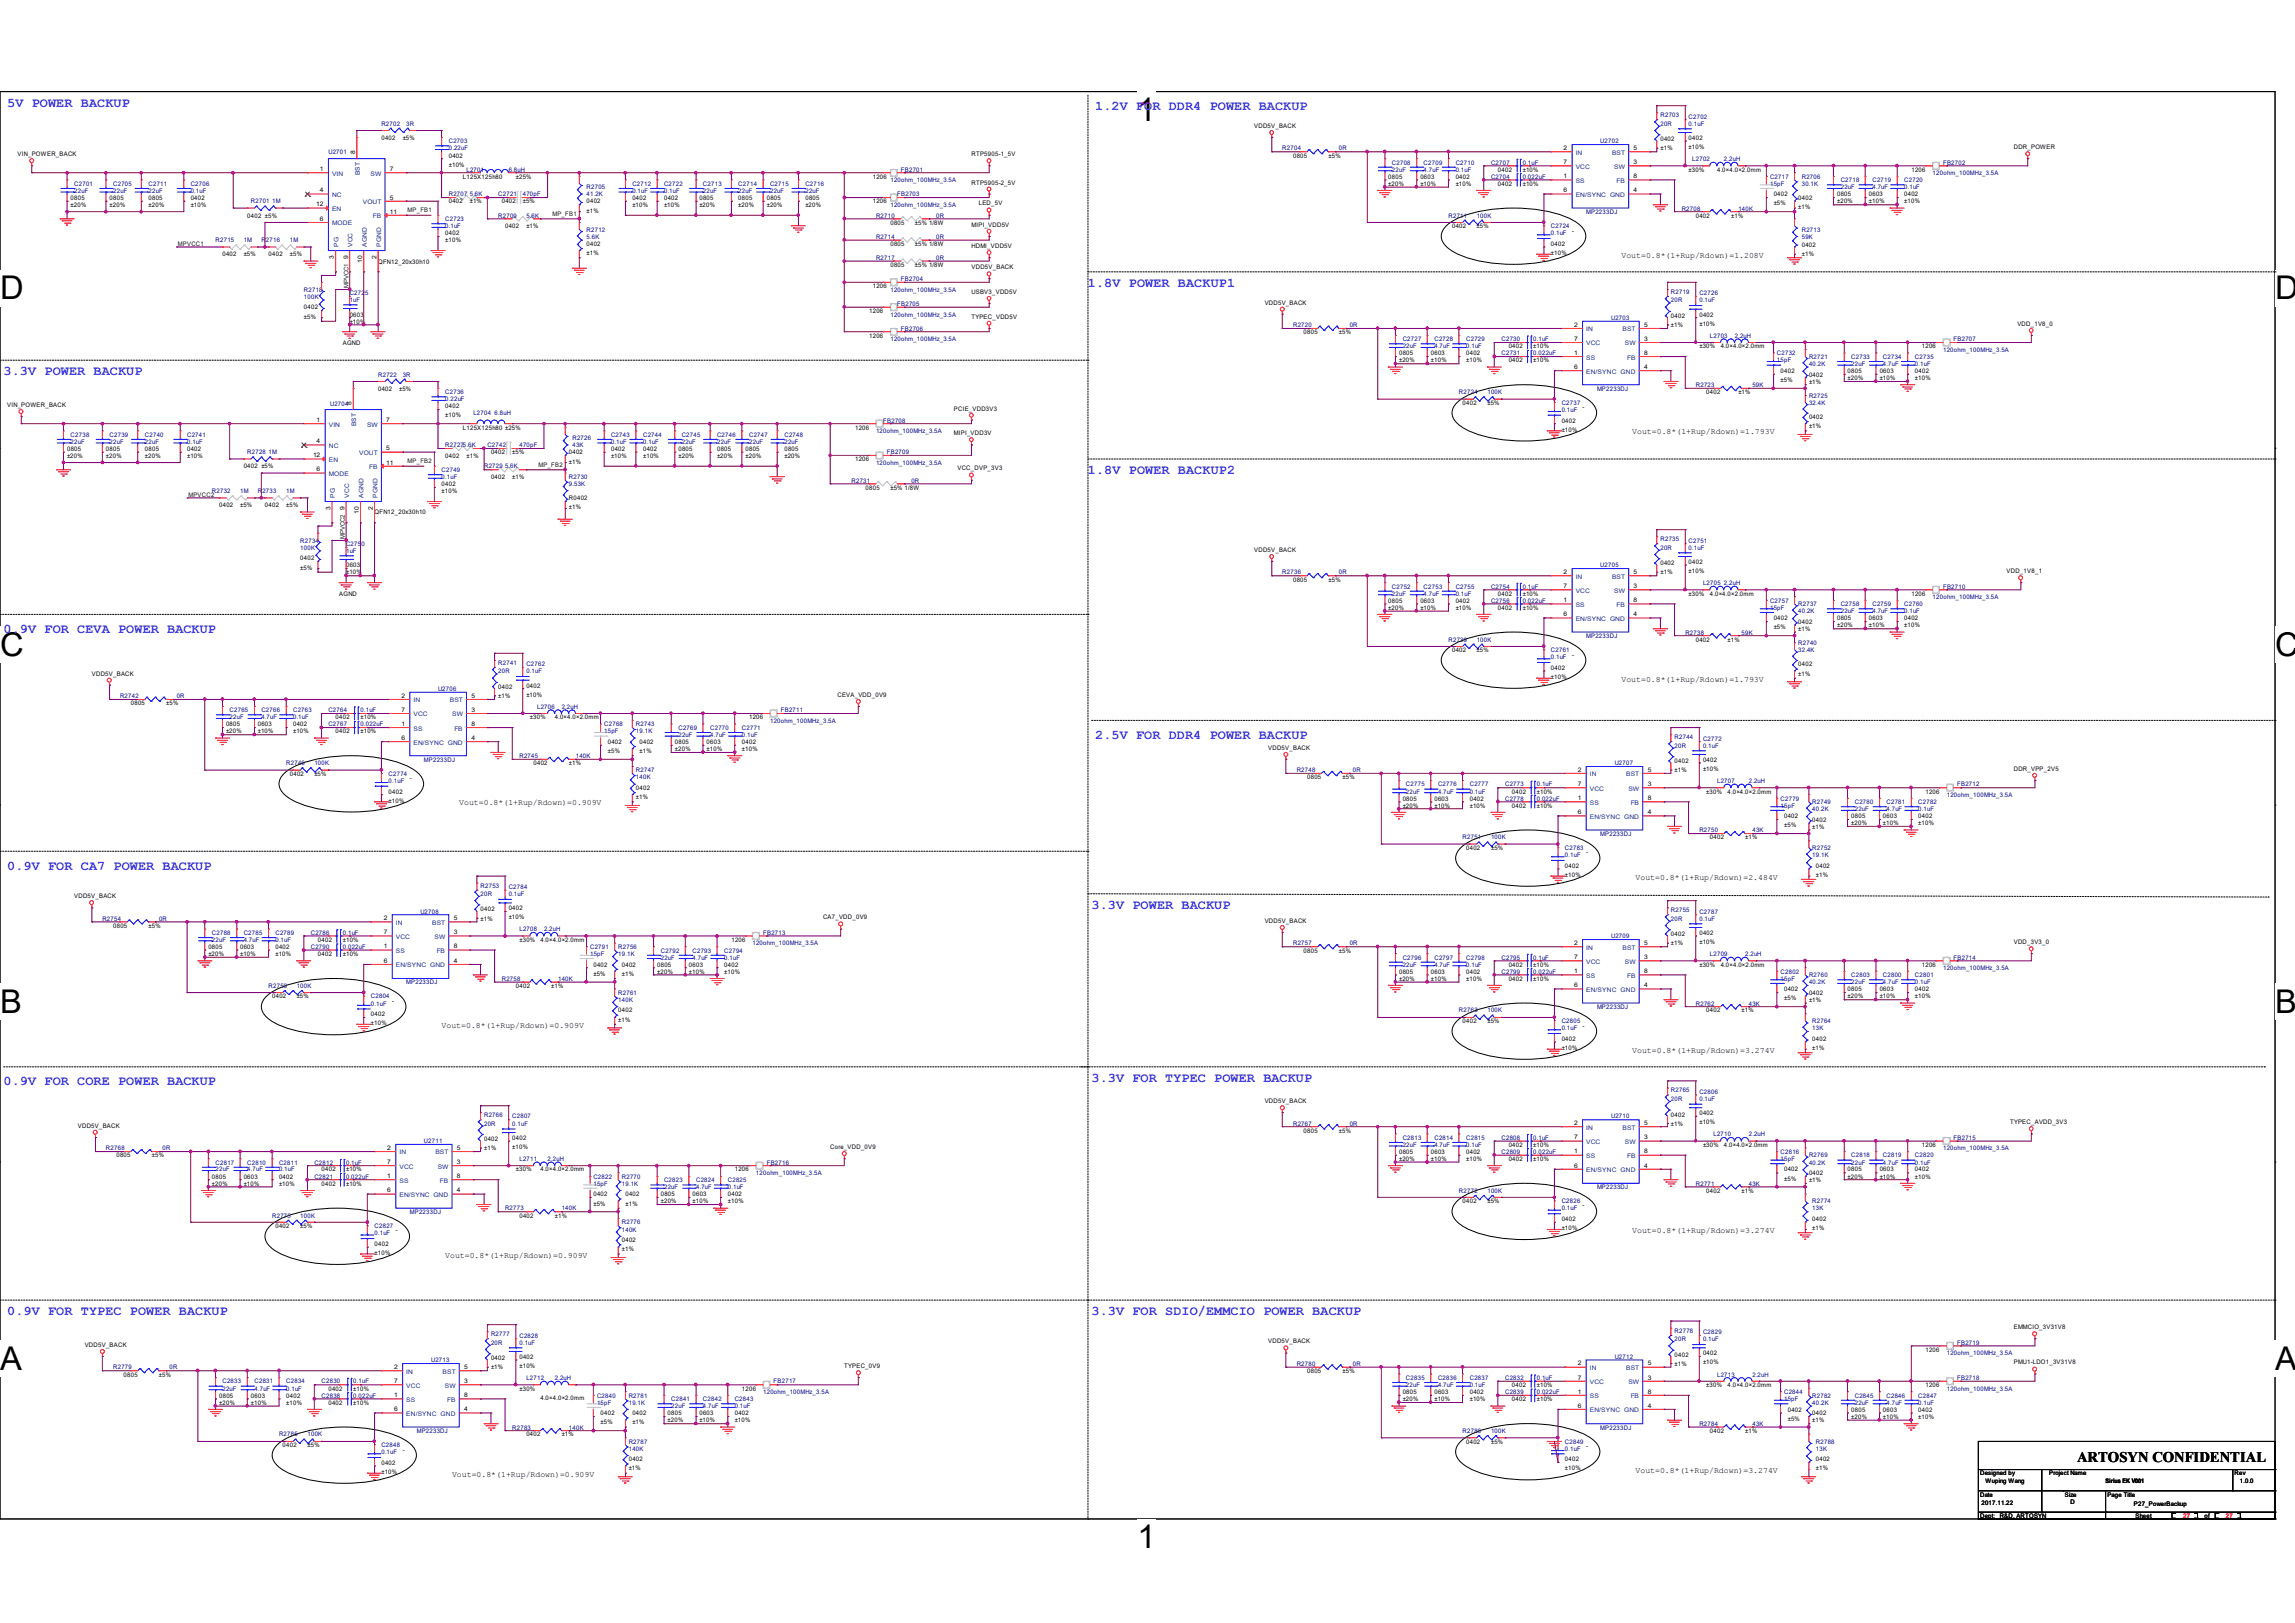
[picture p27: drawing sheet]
<svg xmlns="http://www.w3.org/2000/svg" width="297mm" height="210mm" viewBox="0 0 297 210" stroke-linecap="round" stroke-linejoin="round" font-family="sans-serif">
<defs><g id="words">
<g font-size="4.2">
<text x="147.2" y="15.7">1</text>
<text x="0" y="38.7">D</text>
<text x="294.4" y="38.7">D</text>
<text x="0" y="84.9">C</text>
<text x="294.4" y="84.9">C</text>
<text x="0" y="131.1">B</text>
<text x="294.4" y="131.1">B</text>
<text x="0" y="177.2">A</text>
<text x="294.4" y="177.2">A</text>
<text x="147.2" y="200.4">1</text>
</g>
<text font-size="1.9" x="268.8" y="189.2">ARTOSYN CONFIDENTIAL</text>
<g font-size="1.7" fill="#8000ff">
<text x=".9" y="13.8">5V POWER BACKUP</text>
<text x="141.7" y="14.3">1.2V FOR DDR4 POWER BACKUP</text>
<text x="140.8" y="37.1">1.8V POWER BACKUP1</text>
<text x=".5" y="48.6">3.3V POWER BACKUP</text>
<text x="140.8" y="61.3">1.8V POWER BACKUP2</text>
<text x=".5" y="81.9">0.9V FOR CEVA POWER BACKUP</text>
<text x="141.7" y="95.6">2.5V FOR DDR4 POWER BACKUP</text>
<text x=".9" y="112.6">0.9V FOR CA7 POWER BACKUP</text>
<text x="141.3" y="117.6">3.3V POWER BACKUP</text>
<text x=".5" y="140.4">0.9V FOR CORE POWER BACKUP</text>
<text x="141.3" y="140">3.3V FOR TYPEC POWER BACKUP</text>
<text x=".9" y="170.1">0.9V FOR TYPEC POWER BACKUP</text>
<text x="141.3" y="170.1">3.3V FOR SDIO/EMMCIO POWER BACKUP</text>
</g>
<g font-size="1.1">
<text x="209.8" y="33.4">Vout=0.8*(1+Rup/Rdown)=1.208V</text>
<text x="211.2" y="56.2">Vout=0.8*(1+Rup/Rdown)=1.793V</text>
<text x="209.8" y="88.2">Vout=0.8*(1+Rup/Rdown)=1.793V</text>
<text x="59.4" y="104.2">Vout=0.8*(1+Rup/Rdown)=0.909V</text>
<text x="211.7" y="113.8">Vout=0.8*(1+Rup/Rdown)=2.484V</text>
<text x="57.1" y="133">Vout=0.8*(1+Rup/Rdown)=0.909V</text>
<text x="211.2" y="136.2">Vout=0.8*(1+Rup/Rdown)=3.274V</text>
<text x="211.2" y="159.6">Vout=0.8*(1+Rup/Rdown)=3.274V</text>
<text x="57.6" y="162.7">Vout=0.8*(1+Rup/Rdown)=0.909V</text>
<text x="58.5" y="191.1">Vout=0.8*(1+Rup/Rdown)=0.909V</text>
<text x="211.7" y="190.6">Vout=0.8*(1+Rup/Rdown)=3.274V</text>
</g>
<g font-size=".8" fill="#000080">
<text x="49.4" y="16.3">R2702</text>
<text x="52.6" y="16.3">3R</text>
<text x="214.9" y="15.2">R2703</text>
<text x="214.9" y="16.3">20R</text>
<text x="218.5" y="15.4">C2702</text>
<text x="218.5" y="16.3">0.1uF</text>
<text x="42.5" y="19.9">U2701</text>
<text x="58.1" y="18.5">C2703</text>
<text x="58.1" y="19.5">0.22uF</text>
<text x="60.4" y="22.2">L2701</text>
<text x="65.8" y="22.2">6.8uH</text>
<text x="115.2" y="23.6">120ohm_100MHz_3.5A</text>
<text x="116.6" y="22.2">FB2701</text>
<text x="166" y="19.5">R2704</text>
<text x="173.3" y="19.5">0R</text>
<text x="180.1" y="21.3">C2708</text>
<text x="180.1" y="22.2">22uF</text>
<text x="184.2" y="21.3">C2709</text>
<text x="184.2" y="22.2">4.7uF</text>
<text x="188.4" y="21.3">C2710</text>
<text x="188.4" y="22.2">0.1uF</text>
<text x="193" y="21.3">C2707</text>
<text x="193" y="23.1">C2704</text>
<text x="197.1" y="21.3">0.1uF</text>
<text x="197.1" y="23.1">0.022uF</text>
<text x="207.1" y="18.5">U2702</text>
<text x="219" y="20.8">L2702</text>
<text x="223.1" y="20.8">2.2uH</text>
<text x="229.1" y="23.1">C2717</text>
<text x="233.2" y="23.1">R2706</text>
<text x="238.2" y="23.6">C2718</text>
<text x="242.3" y="23.6">C2719</text>
<text x="246.4" y="23.6">C2720</text>
<text x="250.1" y="22.7">120ohm_100MHz_3.5A</text>
<text x="251.5" y="21.3">FB2702</text>
<text x="9.6" y="24">C2701</text>
<text x="9.6" y="25">22uF</text>
<text x="14.6" y="24">C2705</text>
<text x="14.6" y="25">22uF</text>
<text x="19.2" y="24">C2711</text>
<text x="19.2" y="25">22uF</text>
<text x="24.7" y="24">C2706</text>
<text x="24.7" y="25">0.1uF</text>
<text x="32.5" y="26.3">R2701 1M</text>
<text x="57.6" y="28.6">C2723</text>
<text x="57.6" y="29.5">0.1uF</text>
<text x="58.1" y="25.4">R2707 5.6K</text>
<text x="64.5" y="25.4">C2721</text>
<text x="64.5" y="28.2">R2709</text>
<text x="67.7" y="25.4">470pF</text>
<text x="68.1" y="28.2">5.6K</text>
<text x="75.9" y="24.5">R2705</text>
<text x="75.9" y="25.4">41.2K</text>
<text x="75.9" y="30">R2712</text>
<text x="81.8" y="24">C2712</text>
<text x="81.8" y="25">0.1uF</text>
<text x="85.9" y="24">C2722</text>
<text x="85.9" y="25">0.1uF</text>
<text x="91" y="24">C2713</text>
<text x="91" y="25">22uF</text>
<text x="95.6" y="24">C2714</text>
<text x="95.6" y="25">22uF</text>
<text x="99.7" y="24">C2715</text>
<text x="99.7" y="25">22uF</text>
<text x="104.2" y="24">C2716</text>
<text x="104.2" y="25">22uF</text>
<text x="113.4" y="28.2">R2710</text>
<text x="115.2" y="26.8">120ohm_100MHz_3.5A</text>
<text x="116.1" y="25.4">FB2703</text>
<text x="121.2" y="28.2">0R</text>
<text x="187.5" y="28.2">R2711</text>
<text x="191.1" y="28.2">100K</text>
<text x="200.7" y="29.5">C2724</text>
<text x="205.3" y="27.7">MP2233DJ</text>
<text x="217.6" y="27.3">R2708</text>
<text x="225" y="27.3">140K</text>
<text x="229.1" y="24">15pF</text>
<text x="233.2" y="30">R2713</text>
<text x="233.2" y="24">30.1K</text>
<text x="238.2" y="24.5">22uF</text>
<text x="242.3" y="24.5">4.7uF</text>
<text x="246.4" y="24.5">0.1uF</text>
<text x="27.9" y="31.4">R2715</text>
<text x="31.5" y="31.4">1M</text>
<text x="33.8" y="31.4">R2716</text>
<text x="37.5" y="31.4">1M</text>
<text x="75.9" y="30.9">5.6K</text>
<text x="113.4" y="33.7">R2717</text>
<text x="113.4" y="30.9">R2714</text>
<text x="121.2" y="33.7">0R</text>
<text x="121.2" y="30.9">0R</text>
<text x="200.7" y="30.4">0.1uF</text>
<text x="233.2" y="30.9">59K</text>
<text x="39.3" y="37.8">R2718</text>
<text x="39.3" y="38.7">100K</text>
<text x="45.3" y="38.2">C2725</text>
<text x="45.3" y="39.1">1uF</text>
<text x="115.2" y="37.8">120ohm_100MHz_3.5A</text>
<text x="115.2" y="41">120ohm_100MHz_3.5A</text>
<text x="116.1" y="39.6">FB2705</text>
<text x="116.6" y="36.4">FB2704</text>
<text x="208.5" y="41.4">U2703</text>
<text x="216.2" y="38">R2719</text>
<text x="216.2" y="39.1">20R</text>
<text x="219.9" y="38.2">C2726</text>
<text x="219.9" y="39.1">0.1uF</text>
<text x="115.2" y="44.2">120ohm_100MHz_3.5A</text>
<text x="116.6" y="42.8">FB2706</text>
<text x="167.4" y="42.3">R2720</text>
<text x="174.7" y="42.3">0R</text>
<text x="181.5" y="44.2">C2727</text>
<text x="181.5" y="45.1">22uF</text>
<text x="185.6" y="44.2">C2728</text>
<text x="185.6" y="45.1">4.7uF</text>
<text x="189.7" y="44.2">C2729</text>
<text x="189.7" y="45.1">0.1uF</text>
<text x="194.3" y="46">C2731</text>
<text x="194.3" y="44.2">C2730</text>
<text x="198.4" y="46">0.022uF</text>
<text x="198.4" y="44.2">0.1uF</text>
<text x="221.3" y="43.7">L2703</text>
<text x="224.5" y="43.7">2.2uH</text>
<text x="230" y="46">C2732</text>
<text x="230" y="46.9">15pF</text>
<text x="234.1" y="46.4">R2721</text>
<text x="234.1" y="47.4">40.2K</text>
<text x="239.6" y="46.4">C2733</text>
<text x="239.6" y="47.4">22uF</text>
<text x="243.7" y="46.4">C2734</text>
<text x="243.7" y="47.4">4.7uF</text>
<text x="247.8" y="46.4">C2735</text>
<text x="247.8" y="47.4">0.1uF</text>
<text x="251.5" y="45.5">120ohm_100MHz_3.5A</text>
<text x="252.8" y="44.2">FB2707</text>
<text x="42.7" y="52.5">U2704</text>
<text x="48.9" y="48.7">R2722</text>
<text x="52.1" y="48.7">3R</text>
<text x="57.6" y="51">C2736</text>
<text x="57.6" y="51.9">0.22uF</text>
<text x="61.3" y="53.8">L2704 6.8uH</text>
<text x="188.8" y="51">R2724</text>
<text x="192.5" y="51">100K</text>
<text x="202.1" y="52.4">C2737</text>
<text x="202.1" y="53.3">0.1uF</text>
<text x="206.7" y="50.5">MP2233DJ</text>
<text x="219.5" y="50.1">R2723</text>
<text x="226.8" y="50.1">59K</text>
<text x="234.1" y="51.5">R2725</text>
<text x="234.1" y="52.4">32.4K</text>
<text x="9.1" y="56.5">C2738</text>
<text x="9.1" y="57.4">22uF</text>
<text x="14.2" y="56.5">C2739</text>
<text x="14.2" y="57.4">22uF</text>
<text x="18.8" y="56.5">C2740</text>
<text x="18.8" y="57.4">22uF</text>
<text x="24.2" y="56.5">C2741</text>
<text x="24.2" y="57.4">0.1uF</text>
<text x="32" y="58.8">R2728 1M</text>
<text x="57.6" y="57.9">R27275.6K</text>
<text x="63.1" y="57.9">C2742</text>
<text x="67.2" y="57.9">470pF</text>
<text x="74.1" y="57">R2726</text>
<text x="74.1" y="57.9">43K</text>
<text x="79.1" y="56.5">C2743</text>
<text x="79.1" y="57.4">0.1uF</text>
<text x="83.2" y="56.5">C2744</text>
<text x="83.2" y="57.4">0.1uF</text>
<text x="88.2" y="56.5">C2745</text>
<text x="88.2" y="57.4">22uF</text>
<text x="92.8" y="56.5">C2746</text>
<text x="92.8" y="57.4">22uF</text>
<text x="96.9" y="56.5">C2747</text>
<text x="96.9" y="57.4">22uF</text>
<text x="101.5" y="56.5">C2748</text>
<text x="101.5" y="57.4">22uF</text>
<text x="113.4" y="56">120ohm_100MHz_3.5A</text>
<text x="114.3" y="54.7">FB2708</text>
<text x="114.8" y="58.8">FB2709</text>
<text x="27.4" y="63.8">R2732</text>
<text x="31.1" y="63.8">1M</text>
<text x="33.4" y="63.8">R2733</text>
<text x="37" y="63.8">1M</text>
<text x="57.2" y="61.1">C2749</text>
<text x="57.2" y="62">0.1uF</text>
<text x="62.7" y="60.6">R2729 5.6K</text>
<text x="73.6" y="62">R2730</text>
<text x="73.6" y="62.9">9.53K</text>
<text x="110.2" y="62.4">R2731</text>
<text x="113.4" y="60.2">120ohm_100MHz_3.5A</text>
<text x="117.9" y="62.4">0R</text>
<text x="38.9" y="70.2">R2734</text>
<text x="38.9" y="71.1">100K</text>
<text x="44.8" y="70.7">C2750</text>
<text x="44.8" y="71.6">1uF</text>
<text x="214.9" y="70">R2735</text>
<text x="214.9" y="71.1">20R</text>
<text x="218.5" y="70.2">C2751</text>
<text x="218.5" y="71.1">0.1uF</text>
<text x="166" y="74.3">R2736</text>
<text x="173.3" y="74.3">0R</text>
<text x="180.1" y="76.2">C2752</text>
<text x="180.1" y="77.1">22uF</text>
<text x="184.2" y="76.2">C2753</text>
<text x="184.2" y="77.1">4.7uF</text>
<text x="188.4" y="76.2">C2755</text>
<text x="188.4" y="77.1">0.1uF</text>
<text x="193" y="76.2">C2754</text>
<text x="193" y="78">C2756</text>
<text x="197.1" y="76.2">0.1uF</text>
<text x="197.1" y="78">0.022uF</text>
<text x="207.1" y="73.4">U2705</text>
<text x="220.4" y="75.7">L2705 2.2uH</text>
<text x="229.1" y="78">C2757</text>
<text x="250.1" y="77.6">120ohm_100MHz_3.5A</text>
<text x="251.5" y="76.2">FB2710</text>
<text x="187.5" y="83">R2739</text>
<text x="191.1" y="83">100K</text>
<text x="205.3" y="82.5">MP2233DJ</text>
<text x="218.1" y="82.1">R2738</text>
<text x="225.4" y="82.1">59K</text>
<text x="229.1" y="78.9">15pF</text>
<text x="232.7" y="83.5">R2740</text>
<text x="232.7" y="78.4">R2737</text>
<text x="232.7" y="79.4">40.2K</text>
<text x="238.2" y="78.4">C2758</text>
<text x="238.2" y="79.4">22uF</text>
<text x="242.3" y="78.4">C2759</text>
<text x="242.3" y="79.4">4.7uF</text>
<text x="246.4" y="78.4">C2760</text>
<text x="246.4" y="79.4">0.1uF</text>
<text x="56.7" y="89.4">U2706</text>
<text x="64.5" y="86">R2741</text>
<text x="64.5" y="87.1">20R</text>
<text x="68.1" y="86.2">C2762</text>
<text x="68.1" y="87.1">0.1uF</text>
<text x="200.7" y="84.4">C2761</text>
<text x="200.7" y="85.3">0.1uF</text>
<text x="232.7" y="84.4">32.4K</text>
<text x="15.5" y="90.3">R2742</text>
<text x="22.9" y="90.3">0R</text>
<text x="29.7" y="92.2">C2765</text>
<text x="29.7" y="93.1">22uF</text>
<text x="33.8" y="92.2">C2766</text>
<text x="33.8" y="93.1">4.7uF</text>
<text x="37.9" y="92.2">C2763</text>
<text x="37.9" y="93.1">0.1uF</text>
<text x="42.5" y="92.2">C2764</text>
<text x="42.5" y="94">C2767</text>
<text x="46.7" y="92.2">0.1uF</text>
<text x="46.7" y="94">0.022uF</text>
<text x="69.5" y="91.7">L2706</text>
<text x="72.7" y="91.7">2.2uH</text>
<text x="78.2" y="94">C2768</text>
<text x="78.2" y="94.9">15pF</text>
<text x="82.3" y="94">R2743</text>
<text x="82.3" y="94.9">19.1K</text>
<text x="87.8" y="94.4">C2769</text>
<text x="87.8" y="95.4">22uF</text>
<text x="91.9" y="94.4">C2770</text>
<text x="91.9" y="95.4">4.7uF</text>
<text x="96" y="94.4">C2771</text>
<text x="96" y="95.4">0.1uF</text>
<text x="99.7" y="93.6">120ohm_100MHz_3.5A</text>
<text x="101.1" y="92.2">FB2711</text>
<text x="216.7" y="95.6">R2744</text>
<text x="220.4" y="95.8">C2772</text>
<text x="37" y="99">R2746</text>
<text x="40.7" y="99">100K</text>
<text x="50.3" y="100.4">C2774</text>
<text x="50.3" y="101.3">0.1uF</text>
<text x="54.9" y="98.5">MP2233DJ</text>
<text x="67.2" y="98.1">R2745</text>
<text x="74.5" y="98.1">140K</text>
<text x="82.3" y="99.9">R2747</text>
<text x="82.3" y="100.8">140K</text>
<text x="167.8" y="99.9">R2748</text>
<text x="175.1" y="99.9">0R</text>
<text x="182" y="101.8">C2775</text>
<text x="186.1" y="101.8">C2776</text>
<text x="190.2" y="101.8">C2777</text>
<text x="194.8" y="101.8">C2773</text>
<text x="198.9" y="101.8">0.1uF</text>
<text x="209" y="99">U2707</text>
<text x="216.7" y="96.7">20R</text>
<text x="220.4" y="96.7">0.1uF</text>
<text x="222.2" y="101.3">L2707</text>
<text x="226.3" y="101.3">2.2uH</text>
<text x="253.3" y="101.8">FB2712</text>
<text x="182" y="102.7">22uF</text>
<text x="186.1" y="102.7">4.7uF</text>
<text x="190.2" y="102.7">0.1uF</text>
<text x="194.8" y="103.6">C2778</text>
<text x="198.9" y="103.6">0.022uF</text>
<text x="219.9" y="107.7">R2750</text>
<text x="226.8" y="107.7">43K</text>
<text x="230.4" y="103.6">C2779</text>
<text x="230.4" y="104.5">15pF</text>
<text x="234.5" y="104.1">R2749</text>
<text x="234.5" y="105">40.2K</text>
<text x="240" y="104.1">C2780</text>
<text x="240" y="105">22uF</text>
<text x="244.1" y="104.1">C2781</text>
<text x="244.1" y="105">4.7uF</text>
<text x="248.3" y="104.1">C2782</text>
<text x="248.3" y="105">0.1uF</text>
<text x="251.9" y="103.1">120ohm_100MHz_3.5A</text>
<text x="189.3" y="108.6">R2751</text>
<text x="193" y="108.6">100K</text>
<text x="202.5" y="110">C2783</text>
<text x="202.5" y="110.9">0.1uF</text>
<text x="207.1" y="108.2">MP2233DJ</text>
<text x="234.5" y="110">R2752</text>
<text x="234.5" y="110.9">19.1K</text>
<text x="13.3" y="119.1">R2754</text>
<text x="20.6" y="119.1">0R</text>
<text x="54.4" y="118.2">U2708</text>
<text x="62.2" y="114.8">R2753</text>
<text x="62.2" y="115.9">20R</text>
<text x="65.8" y="115">C2784</text>
<text x="65.8" y="115.9">0.1uF</text>
<text x="216.2" y="118">R2755</text>
<text x="216.2" y="119.1">20R</text>
<text x="219.9" y="118.2">C2787</text>
<text x="219.9" y="119.1">0.1uF</text>
<text x="27.4" y="121">C2788</text>
<text x="27.4" y="121.9">22uF</text>
<text x="31.5" y="121">C2785</text>
<text x="31.5" y="121.9">4.7uF</text>
<text x="35.6" y="121">C2789</text>
<text x="35.6" y="121.9">0.1uF</text>
<text x="40.2" y="121">C2786</text>
<text x="40.2" y="122.8">C2790</text>
<text x="44.4" y="121">0.1uF</text>
<text x="44.4" y="122.8">0.022uF</text>
<text x="67.2" y="120.5">L2708</text>
<text x="70.4" y="120.5">2.2uH</text>
<text x="76.4" y="122.8">C2791</text>
<text x="76.4" y="123.7">15pF</text>
<text x="80" y="122.8">R2756</text>
<text x="80" y="123.7">19.1K</text>
<text x="85.5" y="123.3">C2792</text>
<text x="85.5" y="124.2">22uF</text>
<text x="89.6" y="123.3">C2793</text>
<text x="89.6" y="124.2">4.7uF</text>
<text x="93.7" y="123.3">C2794</text>
<text x="93.7" y="124.2">0.1uF</text>
<text x="97.4" y="122.3">120ohm_100MHz_3.5A</text>
<text x="98.8" y="121">FB2713</text>
<text x="167.4" y="122.3">R2757</text>
<text x="174.7" y="122.3">0R</text>
<text x="181.5" y="124.2">C2796</text>
<text x="181.5" y="125.1">22uF</text>
<text x="185.6" y="124.2">C2797</text>
<text x="185.6" y="125.1">4.7uF</text>
<text x="189.7" y="124.2">C2798</text>
<text x="189.7" y="125.1">0.1uF</text>
<text x="194.3" y="124.2">C2795</text>
<text x="194.3" y="126">C2799</text>
<text x="198.4" y="124.2">0.1uF</text>
<text x="198.4" y="126">0.022uF</text>
<text x="208.5" y="121.4">U2709</text>
<text x="221.3" y="123.7">L2709</text>
<text x="225.9" y="123.7">2.2uH</text>
<text x="230.4" y="126">C2802</text>
<text x="251.5" y="125.6">120ohm_100MHz_3.5A</text>
<text x="252.8" y="124.2">FB2714</text>
<text x="34.8" y="127.8">R2759</text>
<text x="38.4" y="127.8">100K</text>
<text x="48" y="129.2">C2804</text>
<text x="48" y="130.1">0.1uF</text>
<text x="52.6" y="127.4">MP2233DJ</text>
<text x="64.9" y="126.9">R2758</text>
<text x="72.2" y="126.9">140K</text>
<text x="80" y="128.7">R2761</text>
<text x="80" y="129.7">140K</text>
<text x="188.8" y="131">R2763</text>
<text x="192.5" y="131">100K</text>
<text x="206.7" y="130.6">MP2233DJ</text>
<text x="219.5" y="130.1">R2762</text>
<text x="226.3" y="130.1">43K</text>
<text x="230.4" y="126.9">15pF</text>
<text x="234.1" y="126.4">R2760</text>
<text x="234.1" y="127.4">40.2K</text>
<text x="239.6" y="126.4">C2803</text>
<text x="239.6" y="127.4">22uF</text>
<text x="243.7" y="126.4">C2800</text>
<text x="243.7" y="127.4">4.7uF</text>
<text x="247.8" y="126.4">C2801</text>
<text x="247.8" y="127.4">0.1uF</text>
<text x="202.1" y="132.4">C2805</text>
<text x="202.1" y="133.3">0.1uF</text>
<text x="234.5" y="132.4">R2764</text>
<text x="234.5" y="133.3">13K</text>
<text x="216.2" y="141.3">R2765</text>
<text x="216.2" y="142.4">20R</text>
<text x="219.9" y="141.6">C2806</text>
<text x="219.9" y="142.4">0.1uF</text>
<text x="13.7" y="148.8">R2768</text>
<text x="21" y="148.8">0R</text>
<text x="54.9" y="147.9">U2711</text>
<text x="62.7" y="144.6">R2766</text>
<text x="62.7" y="145.7">20R</text>
<text x="66.3" y="144.7">C2807</text>
<text x="66.3" y="145.7">0.1uF</text>
<text x="167.4" y="145.7">R2767</text>
<text x="174.7" y="145.7">0R</text>
<text x="181.5" y="147.5">C2813</text>
<text x="181.5" y="148.4">22uF</text>
<text x="185.6" y="147.5">C2814</text>
<text x="185.6" y="148.4">4.7uF</text>
<text x="189.7" y="147.5">C2815</text>
<text x="189.7" y="148.4">0.1uF</text>
<text x="194.3" y="149.3">C2809</text>
<text x="194.3" y="147.5">C2808</text>
<text x="198.4" y="149.3">0.022uF</text>
<text x="198.4" y="147.5">0.1uF</text>
<text x="208.5" y="144.7">U2710</text>
<text x="221.8" y="147">L2710</text>
<text x="226.3" y="147">2.2uH</text>
<text x="230.4" y="149.3">C2816</text>
<text x="234.1" y="149.8">R2769</text>
<text x="239.6" y="149.8">C2818</text>
<text x="243.7" y="149.8">C2819</text>
<text x="247.8" y="149.8">C2820</text>
<text x="251.5" y="148.8">120ohm_100MHz_3.5A</text>
<text x="252.8" y="147.5">FB2715</text>
<text x="27.9" y="150.7">C2817</text>
<text x="27.9" y="151.6">22uF</text>
<text x="32" y="150.7">C2810</text>
<text x="32" y="151.6">4.7uF</text>
<text x="36.1" y="150.7">C2811</text>
<text x="36.1" y="151.6">0.1uF</text>
<text x="40.7" y="152.5">C2821</text>
<text x="40.7" y="150.7">C2812</text>
<text x="44.8" y="152.5">0.022uF</text>
<text x="44.8" y="150.7">0.1uF</text>
<text x="67.2" y="150.2">L2711</text>
<text x="70.9" y="150.2">2.2uH</text>
<text x="76.8" y="152.5">C2822</text>
<text x="76.8" y="153.4">15pF</text>
<text x="80.5" y="152.5">R2770</text>
<text x="80.5" y="153.4">19.1K</text>
<text x="85.9" y="153">C2823</text>
<text x="85.9" y="153.9">22uF</text>
<text x="90.1" y="153">C2824</text>
<text x="90.1" y="153.9">4.7uF</text>
<text x="94.2" y="153">C2825</text>
<text x="94.2" y="153.9">0.1uF</text>
<text x="97.8" y="152.1">120ohm_100MHz_3.5A</text>
<text x="99.2" y="150.7">FB2716</text>
<text x="188.8" y="154.3">R2772</text>
<text x="192.5" y="154.3">100K</text>
<text x="202.1" y="155.7">C2826</text>
<text x="206.7" y="153.9">MP2233DJ</text>
<text x="219.5" y="153.4">R2771</text>
<text x="226.3" y="153.4">43K</text>
<text x="230.4" y="150.2">15pF</text>
<text x="234.1" y="150.7">40.2K</text>
<text x="234.5" y="155.7">R2774</text>
<text x="239.6" y="150.7">22uF</text>
<text x="243.7" y="150.7">4.7uF</text>
<text x="247.8" y="150.7">0.1uF</text>
<text x="35.2" y="157.6">R2775</text>
<text x="38.9" y="157.6">100K</text>
<text x="48.5" y="158.9">C2827</text>
<text x="48.5" y="159.8">0.1uF</text>
<text x="53" y="157.1">MP2233DJ</text>
<text x="65.4" y="156.6">R2773</text>
<text x="72.7" y="156.6">140K</text>
<text x="80.5" y="158.4">R2776</text>
<text x="80.5" y="159.4">140K</text>
<text x="202.1" y="156.6">0.1uF</text>
<text x="234.5" y="156.6">13K</text>
<text x="63.5" y="172.9">R2777</text>
<text x="63.5" y="174">20R</text>
<text x="67.2" y="173.1">C2828</text>
<text x="67.2" y="174">0.1uF</text>
<text x="216.7" y="172.5">R2778</text>
<text x="216.7" y="173.6">20R</text>
<text x="220.4" y="172.6">C2829</text>
<text x="220.4" y="173.6">0.1uF</text>
<text x="253.3" y="174">FB2719</text>
<text x="14.6" y="177.2">R2779</text>
<text x="21.9" y="177.2">0R</text>
<text x="28.8" y="179">C2833</text>
<text x="28.8" y="180">22uF</text>
<text x="32.9" y="179">C2831</text>
<text x="32.9" y="180">4.7uF</text>
<text x="37" y="179">C2834</text>
<text x="37" y="180">0.1uF</text>
<text x="41.6" y="179">C2830</text>
<text x="45.7" y="179">0.1uF</text>
<text x="55.8" y="176.3">U2713</text>
<text x="68.1" y="178.6">L2712</text>
<text x="71.8" y="178.6">2.2uH</text>
<text x="100.1" y="179">FB2717</text>
<text x="167.8" y="176.7">R2780</text>
<text x="175.1" y="176.7">0R</text>
<text x="182" y="178.6">C2835</text>
<text x="182" y="179.5">22uF</text>
<text x="186.1" y="178.6">C2836</text>
<text x="186.1" y="179.5">4.7uF</text>
<text x="190.2" y="178.6">C2837</text>
<text x="190.2" y="179.5">0.1uF</text>
<text x="194.8" y="178.6">C2832</text>
<text x="198.9" y="178.6">0.1uF</text>
<text x="209" y="175.8">U2712</text>
<text x="222.2" y="178.1">L2713</text>
<text x="226.8" y="178.1">2.2uH</text>
<text x="251.9" y="175.4">120ohm_100MHz_3.5A</text>
<text x="251.9" y="180">120ohm_100MHz_3.5A</text>
<text x="253.3" y="178.6">FB2718</text>
<text x="36.1" y="185.9">R2785</text>
<text x="39.8" y="185.9">100K</text>
<text x="41.6" y="180.8">C2838</text>
<text x="45.7" y="180.8">0.022uF</text>
<text x="53.9" y="185.4">MP2233DJ</text>
<text x="66.3" y="185">R2783</text>
<text x="73.6" y="185">140K</text>
<text x="77.3" y="180.8">C2840</text>
<text x="77.3" y="181.8">15pF</text>
<text x="81.4" y="180.8">R2781</text>
<text x="81.4" y="181.8">19.1K</text>
<text x="86.9" y="181.3">C2841</text>
<text x="86.9" y="182.2">22uF</text>
<text x="91" y="181.3">C2842</text>
<text x="91" y="182.2">4.7uF</text>
<text x="95.1" y="181.3">C2843</text>
<text x="95.1" y="182.2">0.1uF</text>
<text x="98.8" y="180.4">120ohm_100MHz_3.5A</text>
<text x="189.3" y="185.4">R2786</text>
<text x="193" y="185.4">100K</text>
<text x="194.8" y="180.4">C2839</text>
<text x="198.9" y="180.4">0.022uF</text>
<text x="207.1" y="185">MP2233DJ</text>
<text x="219.9" y="184.5">R2784</text>
<text x="226.8" y="184.5">43K</text>
<text x="230.9" y="180.4">C2844</text>
<text x="230.9" y="181.3">15pF</text>
<text x="234.5" y="180.8">R2782</text>
<text x="234.5" y="181.8">40.2K</text>
<text x="240" y="180.8">C2845</text>
<text x="240" y="181.8">22uF</text>
<text x="244.1" y="180.8">C2846</text>
<text x="244.1" y="181.8">4.7uF</text>
<text x="248.3" y="180.8">C2847</text>
<text x="248.3" y="181.8">0.1uF</text>
<text x="49.4" y="187.3">C2848</text>
<text x="49.4" y="188.2">0.1uF</text>
<text x="81.4" y="186.8">R2787</text>
<text x="81.4" y="187.7">140K</text>
<text x="202.5" y="186.8">C2849</text>
<text x="202.5" y="187.7">0.1uF</text>
<text x="235" y="186.8">R2788</text>
<text x="235" y="187.7">13K</text>
</g>
<g font-size=".8">
<text x="162.3" y="16.6">VDD5V_BACK</text>
<text x="2.3" y="20.2">VIN_POWER_BACK</text>
<text x="41.4" y="22.1">1</text>
<text x="46" y="19.9" transform="rotate(-90 46 19.9)">8</text>
<text x="49.4" y="18.1">0402</text>
<text x="50.5" y="22.1">7</text>
<text x="52.1" y="18.1">±5%</text>
<text x="58.1" y="20.4">0402</text>
<text x="58.1" y="21.6">±10%</text>
<text x="59.9" y="23.1">L125X125h80</text>
<text x="66.8" y="23.1">±25%</text>
<text x="113" y="23.1">1206</text>
<text x="125.7" y="20.2">RTP5905-1_5V</text>
<text x="125.7" y="23.9">RTP5905-2_5V</text>
<text x="167.4" y="20.4">0805</text>
<text x="171.9" y="20.4">±5%</text>
<text x="179.7" y="23.1">0805</text>
<text x="183.8" y="23.1">0603</text>
<text x="188.4" y="23.1">0402</text>
<text x="193.9" y="22.2">0402</text>
<text x="197.1" y="22.2">±10%</text>
<text x="202.4" y="23.1">1</text>
<text x="202.4" y="19.4">2</text>
<text x="202.4" y="21.3">7</text>
<text x="211.4" y="21.3">3</text>
<text x="211.4" y="19.4">5</text>
<text x="211.4" y="23.1">8</text>
<text x="214.9" y="18.3">0402</text>
<text x="214.9" y="19.5">±1%</text>
<text x="218.5" y="22.2">±30%</text>
<text x="218.5" y="18.1">0402</text>
<text x="218.5" y="19.3">±10%</text>
<text x="222.2" y="22.2">4.0×4.0×2.0mm</text>
<text x="247.4" y="22.2">1206</text>
<text x="260.6" y="19.3">DDR_POWER</text>
<text x="9.1" y="25.9">0805</text>
<text x="9.1" y="26.8">±20%</text>
<text x="14.2" y="25.9">0805</text>
<text x="14.2" y="26.8">±20%</text>
<text x="19.2" y="25.9">0805</text>
<text x="19.2" y="26.8">±20%</text>
<text x="24.7" y="25.9">0402</text>
<text x="24.7" y="26.8">±10%</text>
<text x="32" y="28.2">0402 ±5%</text>
<text x="40.9" y="26.7">12</text>
<text x="41.4" y="24.9">4</text>
<text x="41.4" y="28.6">6</text>
<text x="50.5" y="25.8">5</text>
<text x="50.5" y="27.6">11</text>
<text x="58.1" y="26.3">0402</text>
<text x="60.8" y="26.3">±1%</text>
<text x="64.9" y="26.3">0402</text>
<text x="65.4" y="29.5">0402</text>
<text x="67.7" y="26.3">±5%</text>
<text x="68.1" y="29.5">±1%</text>
<text x="75.9" y="26.3">0402</text>
<text x="75.9" y="27.5">±1%</text>
<text x="81.8" y="25.9">0402</text>
<text x="81.8" y="26.8">±10%</text>
<text x="85.9" y="25.9">0402</text>
<text x="85.9" y="26.8">±10%</text>
<text x="90.5" y="25.9">0805</text>
<text x="90.5" y="26.8">±20%</text>
<text x="95.6" y="25.9">0805</text>
<text x="95.6" y="26.8">±20%</text>
<text x="99.2" y="25.9">0805</text>
<text x="99.2" y="26.8">±20%</text>
<text x="104.2" y="25.9">0805</text>
<text x="104.2" y="26.8">±20%</text>
<text x="113" y="26.3">1206</text>
<text x="115.2" y="29.1">0805</text>
<text x="118.4" y="29.1">±5% 1/8W</text>
<text x="125.7" y="29.3">MIPI_VDD5V</text>
<text x="126.7" y="26.6">LED_5V</text>
<text x="179.7" y="24">±20%</text>
<text x="183.8" y="24">±10%</text>
<text x="187.9" y="29.5">0402</text>
<text x="188.4" y="24">±10%</text>
<text x="191.1" y="29.5">±5%</text>
<text x="193.9" y="24">0402</text>
<text x="197.1" y="24">±10%</text>
<text x="202.4" y="24.9">6</text>
<text x="211.4" y="24.9">4</text>
<text x="219.5" y="28.2">0402</text>
<text x="224" y="28.2">±1%</text>
<text x="229.5" y="25.4">0402</text>
<text x="229.5" y="26.6">±5%</text>
<text x="232.7" y="25.9">0402</text>
<text x="232.7" y="27">±1%</text>
<text x="237.8" y="25.4">0805</text>
<text x="237.8" y="26.3">±20%</text>
<text x="241.9" y="25.4">0603</text>
<text x="241.9" y="26.3">±10%</text>
<text x="246.4" y="25.4">0402</text>
<text x="246.4" y="26.3">±10%</text>
<text x="28.8" y="33.2">0402</text>
<text x="31.5" y="33.2">±5%</text>
<text x="34.8" y="33.2">0402</text>
<text x="37.5" y="33.2">±5%</text>
<text x="43.2" y="33.5" transform="rotate(-90 43.2 33.5)">3</text>
<text x="45" y="33.5" transform="rotate(-90 45 33.5)">9</text>
<text x="46.9" y="34" transform="rotate(-90 46.9 34)">10</text>
<text x="48.7" y="33.5" transform="rotate(-90 48.7 33.5)">2</text>
<text x="48.9" y="34.1">QFN12_20x30h10</text>
<text x="57.6" y="30.4">0402</text>
<text x="57.6" y="31.4">±10%</text>
<text x="75.9" y="31.8">0402</text>
<text x="75.9" y="33">±1%</text>
<text x="115.2" y="34.5">0805</text>
<text x="115.2" y="31.8">0805</text>
<text x="118.4" y="34.5">±5% 1/8W</text>
<text x="118.4" y="31.8">±5% 1/8W</text>
<text x="125.7" y="32.1">HDMI_VDD5V</text>
<text x="125.7" y="34.8">VDD5V_BACK</text>
<text x="200.7" y="31.8">0402</text>
<text x="200.7" y="33">±10%</text>
<text x="203.5" y="30.1">-</text>
<text x="233.2" y="32">0402</text>
<text x="233.2" y="33.2">±1%</text>
<text x="39.3" y="40">0402</text>
<text x="39.3" y="41.2">±5%</text>
<text x="45.3" y="41">0603</text>
<text x="45.3" y="41.9">±10%</text>
<text x="112.5" y="40.5">1206</text>
<text x="113" y="37.3">1206</text>
<text x="125.7" y="38">USBV3_VDD5V</text>
<text x="125.7" y="41.2">TYPEC_VDD5V</text>
<text x="163.7" y="39.4">VDD5V_BACK</text>
<text x="216.2" y="41.1">0402</text>
<text x="219.9" y="41">0402</text>
<text x="44.4" y="44.6">AGND</text>
<text x="112.5" y="43.7">1206</text>
<text x="168.7" y="43.3">0805</text>
<text x="173.3" y="43.3">±5%</text>
<text x="181.1" y="46">0805</text>
<text x="181.1" y="46.9">±20%</text>
<text x="185.2" y="46">0603</text>
<text x="185.2" y="46.9">±10%</text>
<text x="189.7" y="46">0402</text>
<text x="189.7" y="46.9">±10%</text>
<text x="195.3" y="46.9">0402</text>
<text x="195.3" y="45.1">0402</text>
<text x="198.4" y="46.9">±10%</text>
<text x="198.4" y="45.1">±10%</text>
<text x="203.7" y="45.9">1</text>
<text x="203.7" y="42.3">2</text>
<text x="203.7" y="47.8">6</text>
<text x="203.7" y="44.1">7</text>
<text x="212.8" y="44.1">3</text>
<text x="212.8" y="47.8">4</text>
<text x="212.8" y="42.3">5</text>
<text x="212.8" y="45.9">8</text>
<text x="216.2" y="42.3">±1%</text>
<text x="219.9" y="45.1">±30%</text>
<text x="219.9" y="42.2">±10%</text>
<text x="222.7" y="45.1">4.0×4.0×2.0mm</text>
<text x="248.7" y="45.1">1206</text>
<text x="261.1" y="42.2">VDD_1V8_0</text>
<text x=".9" y="52.7">VIN_POWER_BACK</text>
<text x="45.5" y="52.4" transform="rotate(-90 45.5 52.4)">8</text>
<text x="48.9" y="50.5">0402</text>
<text x="51.6" y="50.5">±5%</text>
<text x="57.6" y="52.8">0402</text>
<text x="123.5" y="53.1">PCIE_VDD3V3</text>
<text x="189.3" y="52.4">0402</text>
<text x="192.5" y="52.4">±5%</text>
<text x="204.8" y="53">-</text>
<text x="220.8" y="51">0402</text>
<text x="225" y="51">±1%</text>
<text x="230.4" y="48.3">0402</text>
<text x="230.4" y="49.4">±5%</text>
<text x="234.1" y="48.7">0402</text>
<text x="234.1" y="49.7">±1%</text>
<text x="239.1" y="48.3">0805</text>
<text x="239.1" y="49.2">±20%</text>
<text x="243.3" y="48.3">0603</text>
<text x="243.3" y="49.2">±10%</text>
<text x="247.8" y="48.3">0402</text>
<text x="247.8" y="49.2">±10%</text>
<text x="8.7" y="58.3">0805</text>
<text x="8.7" y="59.3">±20%</text>
<text x="13.7" y="58.3">0805</text>
<text x="13.7" y="59.3">±20%</text>
<text x="18.8" y="58.3">0805</text>
<text x="18.8" y="59.3">±20%</text>
<text x="24.2" y="58.3">0402</text>
<text x="24.2" y="59.3">±10%</text>
<text x="40.5" y="59.2">12</text>
<text x="41" y="54.6">1</text>
<text x="41" y="57.4">4</text>
<text x="50" y="58.3">5</text>
<text x="50" y="54.6">7</text>
<text x="57.6" y="54">±10%</text>
<text x="57.6" y="59.3">0402</text>
<text x="59.9" y="55.6">L125X125h80 ±25%</text>
<text x="60.4" y="59.3">±1%</text>
<text x="63.5" y="58.8">0402</text>
<text x="66.3" y="58.8">±5%</text>
<text x="73.6" y="58.8">0402</text>
<text x="73.6" y="60">±1%</text>
<text x="79.1" y="58.3">0402</text>
<text x="79.1" y="59.3">±10%</text>
<text x="83.2" y="58.3">0402</text>
<text x="83.2" y="59.3">±10%</text>
<text x="87.8" y="58.3">0805</text>
<text x="87.8" y="59.3">±20%</text>
<text x="92.8" y="58.3">0805</text>
<text x="92.8" y="59.3">±20%</text>
<text x="96.5" y="58.3">0805</text>
<text x="96.5" y="59.3">±20%</text>
<text x="101.5" y="58.3">0805</text>
<text x="101.5" y="59.3">±20%</text>
<text x="110.7" y="59.7">1206</text>
<text x="110.7" y="55.6">1206</text>
<text x="123.5" y="56.3">MIPI_VDD3V</text>
<text x="202.1" y="54.7">0402</text>
<text x="202.1" y="55.9">±10%</text>
<text x="234.1" y="54.2">0402</text>
<text x="234.1" y="55.4">±1%</text>
<text x="28.4" y="65.7">0402</text>
<text x="31.1" y="65.7">±5%</text>
<text x="31.5" y="60.6">0402 ±5%</text>
<text x="34.3" y="65.7">0402</text>
<text x="37" y="65.7">±5%</text>
<text x="41" y="61">6</text>
<text x="42.8" y="66" transform="rotate(-90 42.8 66)">3</text>
<text x="44.6" y="66" transform="rotate(-90 44.6 66)">9</text>
<text x="48.3" y="66" transform="rotate(-90 48.3 66)">2</text>
<text x="50" y="60.1">11</text>
<text x="57.2" y="62.9">0402</text>
<text x="57.2" y="63.8">±10%</text>
<text x="63.5" y="62">0402</text>
<text x="66.3" y="62">±1%</text>
<text x="73.6" y="64.7">R0402</text>
<text x="73.6" y="65.9">±1%</text>
<text x="112" y="63.4">0805</text>
<text x="115.2" y="63.4">±5% 1/8W</text>
<text x="123.9" y="60.9">VCC_DVP_3V3</text>
<text x="46.4" y="66.5" transform="rotate(-90 46.4 66.5)">10</text>
<text x="48.5" y="66.5">QFN12_20x30h10</text>
<text x="162.3" y="71.4">VDD5V_BACK</text>
<text x="38.9" y="72.5">0402</text>
<text x="38.9" y="73.7">±5%</text>
<text x="43.9" y="77.1">AGND</text>
<text x="44.8" y="73.4">0603</text>
<text x="44.8" y="74.3">±10%</text>
<text x="167.4" y="75.3">0805</text>
<text x="171.9" y="75.3">±5%</text>
<text x="179.7" y="78">0805</text>
<text x="183.8" y="78">0603</text>
<text x="188.4" y="78">0402</text>
<text x="193.9" y="77.1">0402</text>
<text x="197.1" y="77.1">±10%</text>
<text x="202.4" y="77.9">1</text>
<text x="202.4" y="74.3">2</text>
<text x="202.4" y="76.1">7</text>
<text x="211.4" y="76.1">3</text>
<text x="211.4" y="74.3">5</text>
<text x="211.4" y="77.9">8</text>
<text x="214.9" y="73.1">0402</text>
<text x="214.9" y="74.3">±1%</text>
<text x="218.5" y="73">0402</text>
<text x="218.5" y="74.2">±10%</text>
<text x="218.5" y="77.1">±30%</text>
<text x="221.3" y="77.1">4.0×4.0×2.0mm</text>
<text x="247.4" y="77.1">1206</text>
<text x="259.7" y="74.2">VDD_1V8_1</text>
<text x="179.7" y="78.9">±20%</text>
<text x="183.8" y="78.9">±10%</text>
<text x="188.4" y="78.9">±10%</text>
<text x="193.9" y="78.9">0402</text>
<text x="197.1" y="78.9">±10%</text>
<text x="202.4" y="79.8">6</text>
<text x="211.4" y="79.8">4</text>
<text x="219.5" y="83">0402</text>
<text x="223.6" y="83">±1%</text>
<text x="229.5" y="80.3">0402</text>
<text x="229.5" y="81.4">±5%</text>
<text x="232.7" y="80.7">0402</text>
<text x="232.7" y="81.7">±1%</text>
<text x="237.8" y="80.3">0805</text>
<text x="237.8" y="81.2">±20%</text>
<text x="241.9" y="80.3">0603</text>
<text x="241.9" y="81.2">±10%</text>
<text x="246.4" y="80.3">0402</text>
<text x="246.4" y="81.2">±10%</text>
<text x="11.9" y="87.4">VDD5V_BACK</text>
<text x="64.5" y="89.2">0402</text>
<text x="68.1" y="89">0402</text>
<text x="187.9" y="84.4">0402</text>
<text x="191.1" y="84.4">±5%</text>
<text x="200.7" y="86.7">0402</text>
<text x="200.7" y="87.9">±10%</text>
<text x="203.5" y="85">-</text>
<text x="232.7" y="86.2">0402</text>
<text x="232.7" y="87.4">±1%</text>
<text x="16.9" y="91.3">0805</text>
<text x="21.5" y="91.3">±5%</text>
<text x="29.3" y="94">0805</text>
<text x="29.3" y="94.9">±20%</text>
<text x="33.4" y="94">0603</text>
<text x="33.4" y="94.9">±10%</text>
<text x="37.9" y="94">0402</text>
<text x="37.9" y="94.9">±10%</text>
<text x="43.4" y="93.1">0402</text>
<text x="43.4" y="94.9">0402</text>
<text x="46.7" y="93.1">±10%</text>
<text x="46.7" y="94.9">±10%</text>
<text x="51.9" y="93.9">1</text>
<text x="51.9" y="90.3">2</text>
<text x="51.9" y="95.8">6</text>
<text x="51.9" y="92.1">7</text>
<text x="61" y="92.1">3</text>
<text x="61" y="95.8">4</text>
<text x="61" y="90.3">5</text>
<text x="61" y="93.9">8</text>
<text x="64.5" y="90.3">±1%</text>
<text x="68.1" y="90.2">±10%</text>
<text x="68.6" y="93.1">±30%</text>
<text x="71.8" y="93.1">4.0×4.0×2.0mm</text>
<text x="96.9" y="93.1">1206</text>
<text x="108.4" y="90.2">CEVA_VDD_0V9</text>
<text x="37.5" y="100.4">0402</text>
<text x="40.7" y="100.4">±5%</text>
<text x="53" y="101">-</text>
<text x="69" y="99">0402</text>
<text x="73.6" y="99">±1%</text>
<text x="78.7" y="96.3">0402</text>
<text x="78.7" y="97.4">±5%</text>
<text x="82.8" y="96.3">0402</text>
<text x="82.8" y="97.4">±1%</text>
<text x="87.3" y="96.3">0805</text>
<text x="87.3" y="97.2">±20%</text>
<text x="91.4" y="96.3">0603</text>
<text x="91.4" y="97.2">±10%</text>
<text x="96" y="96.3">0402</text>
<text x="96" y="97.2">±10%</text>
<text x="164.1" y="97">VDD5V_BACK</text>
<text x="169.2" y="100.8">0805</text>
<text x="173.7" y="100.8">±5%</text>
<text x="204.2" y="99.9">2</text>
<text x="204.2" y="101.7">7</text>
<text x="213.2" y="101.7">3</text>
<text x="213.2" y="99.9">5</text>
<text x="216.7" y="98.8">0402</text>
<text x="216.7" y="99.9">±1%</text>
<text x="220.4" y="98.5">0402</text>
<text x="220.4" y="99.7">±10%</text>
<text x="260.6" y="99.7">DDR_VPP_2V5</text>
<text x="50.3" y="102.7">0402</text>
<text x="50.3" y="103.9">±10%</text>
<text x="82.3" y="102.2">0402</text>
<text x="82.3" y="103.4">±1%</text>
<text x="181.5" y="103.6">0805</text>
<text x="181.5" y="104.5">±20%</text>
<text x="185.6" y="103.6">0603</text>
<text x="185.6" y="104.5">±10%</text>
<text x="190.2" y="103.6">0402</text>
<text x="190.2" y="104.5">±10%</text>
<text x="195.7" y="102.7">0402</text>
<text x="195.7" y="104.5">0402</text>
<text x="198.9" y="102.7">±10%</text>
<text x="198.9" y="104.5">±10%</text>
<text x="204.2" y="103.5">1</text>
<text x="204.2" y="105.4">6</text>
<text x="213.2" y="105.4">4</text>
<text x="213.2" y="103.5">8</text>
<text x="220.8" y="102.7">±30%</text>
<text x="223.6" y="102.7">4.0×4.0×2.0mm</text>
<text x="230.9" y="105.9">0402</text>
<text x="230.9" y="107.1">±5%</text>
<text x="234.5" y="106.3">0402</text>
<text x="234.5" y="107.3">±1%</text>
<text x="239.6" y="105.9">0805</text>
<text x="239.6" y="106.8">±20%</text>
<text x="243.7" y="105.9">0603</text>
<text x="243.7" y="106.8">±10%</text>
<text x="248.3" y="105.9">0402</text>
<text x="248.3" y="106.8">±10%</text>
<text x="249.2" y="102.7">1206</text>
<text x="189.7" y="110">0402</text>
<text x="193" y="110">±5%</text>
<text x="202.5" y="112.3">0402</text>
<text x="202.5" y="113.4">±10%</text>
<text x="205.3" y="110.5">-</text>
<text x="221.3" y="108.6">0402</text>
<text x="225.9" y="108.6">±1%</text>
<text x="235" y="112.3">0402</text>
<text x="235" y="113.4">±1%</text>
<text x="9.6" y="116.2">VDD5V_BACK</text>
<text x="49.7" y="119.1">2</text>
<text x="58.7" y="119.1">5</text>
<text x="62.2" y="117.9">0402</text>
<text x="62.2" y="119.1">±1%</text>
<text x="65.8" y="117.8">0402</text>
<text x="65.8" y="119">±10%</text>
<text x="106.5" y="119">CA7_VDD_0V9</text>
<text x="163.7" y="119.4">VDD5V_BACK</text>
<text x="14.6" y="120.1">0805</text>
<text x="19.2" y="120.1">±5%</text>
<text x="27" y="122.8">0805</text>
<text x="27" y="123.7">±20%</text>
<text x="31.1" y="122.8">0603</text>
<text x="31.1" y="123.7">±10%</text>
<text x="35.6" y="122.8">0402</text>
<text x="35.6" y="123.7">±10%</text>
<text x="41.2" y="121.9">0402</text>
<text x="41.2" y="123.7">0402</text>
<text x="44.4" y="121.9">±10%</text>
<text x="44.4" y="123.7">±10%</text>
<text x="49.7" y="122.7">1</text>
<text x="49.7" y="124.6">6</text>
<text x="49.7" y="120.9">7</text>
<text x="58.7" y="120.9">3</text>
<text x="58.7" y="124.6">4</text>
<text x="58.7" y="122.7">8</text>
<text x="67.2" y="121.9">±30%</text>
<text x="69.9" y="121.9">4.0×4.0×2.0mm</text>
<text x="76.8" y="125.1">0402</text>
<text x="80.5" y="125.1">0402</text>
<text x="85.1" y="125.1">0805</text>
<text x="85.1" y="126">±20%</text>
<text x="89.2" y="125.1">0603</text>
<text x="89.2" y="126">±10%</text>
<text x="93.7" y="125.1">0402</text>
<text x="93.7" y="126">±10%</text>
<text x="94.7" y="121.9">1206</text>
<text x="168.7" y="123.3">0805</text>
<text x="173.3" y="123.3">±5%</text>
<text x="181.1" y="126">0805</text>
<text x="185.2" y="126">0603</text>
<text x="189.7" y="126">0402</text>
<text x="195.3" y="125.1">0402</text>
<text x="198.4" y="125.1">±10%</text>
<text x="203.7" y="125.9">1</text>
<text x="203.7" y="122.3">2</text>
<text x="203.7" y="124.1">7</text>
<text x="212.8" y="124.1">3</text>
<text x="212.8" y="122.3">5</text>
<text x="212.8" y="125.9">8</text>
<text x="216.2" y="121.2">0402</text>
<text x="216.2" y="122.3">±1%</text>
<text x="219.9" y="121">0402</text>
<text x="219.9" y="122.2">±10%</text>
<text x="219.9" y="125.1">±30%</text>
<text x="222.7" y="125.1">4.0×4.0×2.0mm</text>
<text x="248.7" y="125.1">1206</text>
<text x="260.6" y="122.2">VDD_3V3_0</text>
<text x="35.2" y="129.2">0402</text>
<text x="38.4" y="129.2">±5%</text>
<text x="48" y="131.5">0402</text>
<text x="50.8" y="129.7">-</text>
<text x="66.8" y="127.8">0402</text>
<text x="71.3" y="127.8">±1%</text>
<text x="76.8" y="126.3">±5%</text>
<text x="80" y="131">0402</text>
<text x="80.5" y="126.3">±1%</text>
<text x="181.1" y="126.9">±20%</text>
<text x="185.2" y="126.9">±10%</text>
<text x="189.7" y="126.9">±10%</text>
<text x="195.3" y="126.9">0402</text>
<text x="198.4" y="126.9">±10%</text>
<text x="203.7" y="127.8">6</text>
<text x="212.8" y="127.8">4</text>
<text x="220.8" y="131">0402</text>
<text x="225.4" y="131">±1%</text>
<text x="230.9" y="128.3">0402</text>
<text x="230.9" y="129.5">±5%</text>
<text x="234.1" y="128.7">0402</text>
<text x="234.1" y="129.7">±1%</text>
<text x="239.1" y="128.3">0805</text>
<text x="239.1" y="129.2">±20%</text>
<text x="243.3" y="128.3">0603</text>
<text x="243.3" y="129.2">±10%</text>
<text x="247.8" y="128.3">0402</text>
<text x="247.8" y="129.2">±10%</text>
<text x="48" y="132.7">±10%</text>
<text x="80" y="132.2">±1%</text>
<text x="189.3" y="132.4">0402</text>
<text x="192.5" y="132.4">±5%</text>
<text x="202.1" y="134.7">0402</text>
<text x="202.1" y="135.9">±10%</text>
<text x="204.8" y="133">-</text>
<text x="234.5" y="134.7">0402</text>
<text x="234.5" y="135.9">±1%</text>
<text x="163.7" y="142.7">VDD5V_BACK</text>
<text x="10.1" y="145.9">VDD5V_BACK</text>
<text x="15.1" y="149.8">0805</text>
<text x="19.6" y="149.8">±5%</text>
<text x="50.1" y="148.8">2</text>
<text x="59.1" y="148.8">5</text>
<text x="62.7" y="147.7">0402</text>
<text x="62.7" y="148.8">±1%</text>
<text x="66.3" y="147.5">0402</text>
<text x="66.3" y="148.7">±10%</text>
<text x="107.4" y="148.7">Core_VDD_0V9</text>
<text x="168.7" y="146.6">0805</text>
<text x="173.3" y="146.6">±5%</text>
<text x="181.1" y="149.3">0805</text>
<text x="185.2" y="149.3">0603</text>
<text x="189.7" y="149.3">0402</text>
<text x="195.3" y="148.4">0402</text>
<text x="198.4" y="148.4">±10%</text>
<text x="203.7" y="149.3">1</text>
<text x="203.7" y="145.6">2</text>
<text x="203.7" y="147.4">7</text>
<text x="212.8" y="147.4">3</text>
<text x="212.8" y="145.6">5</text>
<text x="212.8" y="149.3">8</text>
<text x="216.2" y="144.5">0402</text>
<text x="216.2" y="145.7">±1%</text>
<text x="219.9" y="144.3">0402</text>
<text x="219.9" y="145.5">±10%</text>
<text x="220.4" y="148.4">±30%</text>
<text x="223.1" y="148.4">4.0×4.0×2.0mm</text>
<text x="248.7" y="148.4">1206</text>
<text x="260.2" y="145.5">TYPEC_AVDD_3V3</text>
<text x="27.4" y="152.5">0805</text>
<text x="27.4" y="153.4">±20%</text>
<text x="31.5" y="152.5">0603</text>
<text x="31.5" y="153.4">±10%</text>
<text x="36.1" y="152.5">0402</text>
<text x="36.1" y="153.4">±10%</text>
<text x="41.6" y="153.4">0402</text>
<text x="41.6" y="151.6">0402</text>
<text x="44.8" y="153.4">±10%</text>
<text x="44.8" y="151.6">±10%</text>
<text x="50.1" y="152.4">1</text>
<text x="50.1" y="154.3">6</text>
<text x="50.1" y="150.6">7</text>
<text x="59.1" y="150.6">3</text>
<text x="59.1" y="154.3">4</text>
<text x="59.1" y="152.4">8</text>
<text x="66.8" y="151.6">±30%</text>
<text x="69.9" y="151.6">4.0×4.0×2.0mm</text>
<text x="76.8" y="154.8">0402</text>
<text x="76.8" y="156">±5%</text>
<text x="80.9" y="154.8">0402</text>
<text x="80.9" y="156">±1%</text>
<text x="85.5" y="154.8">0805</text>
<text x="85.5" y="155.7">±20%</text>
<text x="89.6" y="154.8">0603</text>
<text x="89.6" y="155.7">±10%</text>
<text x="94.2" y="154.8">0402</text>
<text x="94.2" y="155.7">±10%</text>
<text x="95.1" y="151.6">1206</text>
<text x="181.1" y="150.2">±20%</text>
<text x="185.2" y="150.2">±10%</text>
<text x="189.3" y="155.7">0402</text>
<text x="189.7" y="150.2">±10%</text>
<text x="192.5" y="155.7">±5%</text>
<text x="195.3" y="150.2">0402</text>
<text x="198.4" y="150.2">±10%</text>
<text x="203.7" y="151.1">6</text>
<text x="212.8" y="151.1">4</text>
<text x="220.8" y="154.3">0402</text>
<text x="225.4" y="154.3">±1%</text>
<text x="230.9" y="151.6">0402</text>
<text x="230.9" y="152.8">±5%</text>
<text x="234.1" y="152.1">0402</text>
<text x="234.1" y="153">±1%</text>
<text x="239.1" y="151.6">0805</text>
<text x="239.1" y="152.5">±20%</text>
<text x="243.3" y="151.6">0603</text>
<text x="243.3" y="152.5">±10%</text>
<text x="247.8" y="151.6">0402</text>
<text x="247.8" y="152.5">±10%</text>
<text x="35.6" y="158.9">0402</text>
<text x="38.9" y="158.9">±5%</text>
<text x="48.5" y="161.2">0402</text>
<text x="51.2" y="159.5">-</text>
<text x="67.2" y="157.6">0402</text>
<text x="71.8" y="157.6">±1%</text>
<text x="80.5" y="160.7">0402</text>
<text x="80.5" y="161.9">±1%</text>
<text x="202.1" y="158">0402</text>
<text x="202.1" y="159.2">±10%</text>
<text x="204.8" y="156.2">-</text>
<text x="234.5" y="158">0402</text>
<text x="234.5" y="159.2">±1%</text>
<text x="48.5" y="162.4">±10%</text>
<text x="164.1" y="173.8">VDD5V_BACK</text>
<text x="260.6" y="172">EMMCIO_3V31V8</text>
<text x="11" y="174.3">VDD5V_BACK</text>
<text x="16" y="178.1">0805</text>
<text x="20.6" y="178.1">±5%</text>
<text x="42.5" y="180">0402</text>
<text x="45.7" y="180">±10%</text>
<text x="51" y="177.2">2</text>
<text x="51" y="179">7</text>
<text x="60.1" y="179">3</text>
<text x="60.1" y="177.2">5</text>
<text x="63.5" y="176">0402</text>
<text x="63.5" y="177.2">±1%</text>
<text x="67.2" y="180">±30%</text>
<text x="67.2" y="175.8">0402</text>
<text x="67.2" y="177">±10%</text>
<text x="96" y="180">1206</text>
<text x="109.3" y="177">TYPEC_0V9</text>
<text x="169.2" y="177.7">0805</text>
<text x="173.7" y="177.7">±5%</text>
<text x="195.7" y="179.5">0402</text>
<text x="198.9" y="179.5">±10%</text>
<text x="204.2" y="176.7">2</text>
<text x="204.2" y="178.5">7</text>
<text x="213.2" y="178.5">3</text>
<text x="213.2" y="176.7">5</text>
<text x="216.7" y="175.5">0402</text>
<text x="216.7" y="176.7">±1%</text>
<text x="220.4" y="175.4">0402</text>
<text x="220.4" y="176.6">±10%</text>
<text x="220.8" y="179.5">±30%</text>
<text x="223.6" y="179.5">4.0×4.0×2.0mm</text>
<text x="249.2" y="174.9">1206</text>
<text x="249.2" y="179.5">1206</text>
<text x="260.6" y="176.6">PMU1-LDO1_3V31V8</text>
<text x="28.4" y="180.8">0805</text>
<text x="28.4" y="181.8">±20%</text>
<text x="32.5" y="180.8">0603</text>
<text x="32.5" y="181.8">±10%</text>
<text x="37" y="180.8">0402</text>
<text x="37" y="181.8">±10%</text>
<text x="42.5" y="181.8">0402</text>
<text x="45.7" y="181.8">±10%</text>
<text x="51" y="180.8">1</text>
<text x="51" y="182.6">6</text>
<text x="60.1" y="182.6">4</text>
<text x="60.1" y="180.8">8</text>
<text x="68.1" y="185.9">0402</text>
<text x="69.9" y="181.1">4.0×4.0×2.0mm</text>
<text x="72.7" y="185.9">±1%</text>
<text x="77.7" y="183.1">0402</text>
<text x="77.7" y="184.3">±5%</text>
<text x="81.8" y="183.1">0402</text>
<text x="81.8" y="184.3">±1%</text>
<text x="86.4" y="183.1">0805</text>
<text x="86.4" y="184.1">±20%</text>
<text x="90.5" y="183.1">0603</text>
<text x="90.5" y="184.1">±10%</text>
<text x="95.1" y="183.1">0402</text>
<text x="95.1" y="184.1">±10%</text>
<text x="181.5" y="180.4">0805</text>
<text x="181.5" y="181.3">±20%</text>
<text x="185.6" y="180.4">0603</text>
<text x="185.6" y="181.3">±10%</text>
<text x="190.2" y="180.4">0402</text>
<text x="190.2" y="181.3">±10%</text>
<text x="195.7" y="181.3">0402</text>
<text x="198.9" y="181.3">±10%</text>
<text x="204.2" y="180.3">1</text>
<text x="204.2" y="182.2">6</text>
<text x="213.2" y="182.2">4</text>
<text x="213.2" y="180.3">8</text>
<text x="221.3" y="185.4">0402</text>
<text x="225.9" y="185.4">±1%</text>
<text x="231.4" y="182.7">0402</text>
<text x="231.4" y="183.9">±5%</text>
<text x="234.5" y="183.1">0402</text>
<text x="234.5" y="184.1">±1%</text>
<text x="239.6" y="182.7">0805</text>
<text x="239.6" y="183.6">±20%</text>
<text x="243.7" y="182.7">0603</text>
<text x="243.7" y="183.6">±10%</text>
<text x="248.3" y="182.7">0402</text>
<text x="248.3" y="183.6">±10%</text>
<text x="36.6" y="187.3">0402</text>
<text x="39.8" y="187.3">±5%</text>
<text x="49.4" y="189.6">0402</text>
<text x="49.4" y="190.7">±10%</text>
<text x="52.1" y="187.8">-</text>
<text x="81.4" y="189.1">0402</text>
<text x="81.4" y="190.3">±1%</text>
<text x="189.7" y="186.8">0402</text>
<text x="193" y="186.8">±5%</text>
<text x="202.5" y="189.1">0402</text>
<text x="202.5" y="190.3">±10%</text>
<text x="205.3" y="187.4">-</text>
<text x="235" y="189.1">0402</text>
<text x="235" y="190.3">±1%</text>
<text x="256.3" y="190.9">Designed by</text>
<text x="257" y="191.8">Wuping Wang</text>
<text x="265.2" y="190.9">Project Name</text>
<text x="272.5" y="191.8">Sirius EK V001</text>
<text x="289.2" y="190.9">Rev</text>
<text x="289.9" y="191.8">1.0.0</text>
<text x="256.3" y="196.4">Dept:</text>
<text x="256.3" y="193.7">Date</text>
<text x="256.4" y="194.7">2017.11.22</text>
<text x="258.8" y="196.4">R&amp;D, ARTOSYN</text>
<text x="267.2" y="193.7">Size</text>
<text x="267.9" y="194.6">D</text>
<text x="272.7" y="193.7">Page Title</text>
<text x="276.2" y="194.9">P27_PowerBackup</text>
<text x="276.4" y="196.4">Sheet</text>
<text x="285.3" y="196.4">of</text>
</g>
<g font-size=".8" fill="#004080">
<text x="43" y="22.7">VIN</text>
<text x="46.6" y="22.7" transform="rotate(-90 46.6 22.7)">BST</text>
<text x="48" y="22.7">SW</text>
<text x="203.9" y="23.7">SS</text>
<text x="203.9" y="20">IN</text>
<text x="203.9" y="21.8">VCC</text>
<text x="208.6" y="20">BST</text>
<text x="208.9" y="21.8">SW</text>
<text x="209.2" y="23.7">FB</text>
<text x="43" y="25.5">NC</text>
<text x="43" y="29.2">MODE</text>
<text x="43" y="27.3">EN</text>
<text x="46.9" y="26.4">VOUT</text>
<text x="48.3" y="28.2">FB</text>
<text x="203.9" y="25.5">EN/SYNC GND</text>
<text x="43.8" y="32" transform="rotate(-90 43.8 32)">PG</text>
<text x="45.6" y="32" transform="rotate(-90 45.6 32)">VCC</text>
<text x="47.5" y="32" transform="rotate(-90 47.5 32)">AGND</text>
<text x="49.3" y="32" transform="rotate(-90 49.3 32)">PGND</text>
<text x="205.3" y="46.5">SS</text>
<text x="205.3" y="42.9">IN</text>
<text x="205.3" y="44.7">VCC</text>
<text x="210" y="42.9">BST</text>
<text x="210.3" y="44.7">SW</text>
<text x="210.6" y="46.5">FB</text>
<text x="205.3" y="48.3">EN/SYNC GND</text>
<text x="42.5" y="55.2">VIN</text>
<text x="42.5" y="58">NC</text>
<text x="42.5" y="59.8">EN</text>
<text x="46.1" y="55.2" transform="rotate(-90 46.1 55.2)">BST</text>
<text x="46.5" y="58.9">VOUT</text>
<text x="47.5" y="55.2">SW</text>
<text x="42.5" y="61.6">MODE</text>
<text x="43.3" y="64.4" transform="rotate(-90 43.3 64.4)">PG</text>
<text x="45.2" y="64.4" transform="rotate(-90 45.2 64.4)">VCC</text>
<text x="47" y="64.4" transform="rotate(-90 47 64.4)">AGND</text>
<text x="47.8" y="60.7">FB</text>
<text x="48.9" y="64.4" transform="rotate(-90 48.9 64.4)">PGND</text>
<text x="203.9" y="74.9">IN</text>
<text x="203.9" y="76.7">VCC</text>
<text x="208.6" y="74.9">BST</text>
<text x="208.9" y="76.7">SW</text>
<text x="203.9" y="78.5">SS</text>
<text x="203.9" y="80.3">EN/SYNC GND</text>
<text x="209.2" y="78.5">FB</text>
<text x="53.5" y="94.5">SS</text>
<text x="53.5" y="90.9">IN</text>
<text x="53.5" y="92.7">VCC</text>
<text x="58.2" y="90.9">BST</text>
<text x="58.5" y="92.7">SW</text>
<text x="58.8" y="94.5">FB</text>
<text x="53.5" y="96.3">EN/SYNC GND</text>
<text x="205.7" y="100.5">IN</text>
<text x="210.4" y="100.5">BST</text>
<text x="205.7" y="104.1">SS</text>
<text x="205.7" y="106">EN/SYNC GND</text>
<text x="205.7" y="102.3">VCC</text>
<text x="210.7" y="102.3">SW</text>
<text x="211" y="104.1">FB</text>
<text x="51.2" y="119.7">IN</text>
<text x="55.9" y="119.7">BST</text>
<text x="51.2" y="123.3">SS</text>
<text x="51.2" y="125.2">EN/SYNC GND</text>
<text x="51.2" y="121.5">VCC</text>
<text x="56.2" y="121.5">SW</text>
<text x="56.5" y="123.3">FB</text>
<text x="205.3" y="122.9">IN</text>
<text x="205.3" y="124.7">VCC</text>
<text x="210" y="122.9">BST</text>
<text x="210.3" y="124.7">SW</text>
<text x="205.3" y="126.5">SS</text>
<text x="205.3" y="128.4">EN/SYNC GND</text>
<text x="210.6" y="126.5">FB</text>
<text x="51.7" y="149.4">IN</text>
<text x="56.3" y="149.4">BST</text>
<text x="205.3" y="149.9">SS</text>
<text x="205.3" y="146.2">IN</text>
<text x="205.3" y="148">VCC</text>
<text x="210" y="146.2">BST</text>
<text x="210.3" y="148">SW</text>
<text x="210.6" y="149.9">FB</text>
<text x="51.7" y="153">SS</text>
<text x="51.7" y="154.9">EN/SYNC GND</text>
<text x="51.7" y="151.2">VCC</text>
<text x="56.6" y="151.2">SW</text>
<text x="56.9" y="153">FB</text>
<text x="205.3" y="151.7">EN/SYNC GND</text>
<text x="52.6" y="177.8">IN</text>
<text x="52.6" y="179.6">VCC</text>
<text x="57.3" y="177.8">BST</text>
<text x="57.6" y="179.6">SW</text>
<text x="205.7" y="177.3">IN</text>
<text x="205.7" y="179.1">VCC</text>
<text x="210.4" y="177.3">BST</text>
<text x="210.7" y="179.1">SW</text>
<text x="52.6" y="181.4">SS</text>
<text x="52.6" y="183.2">EN/SYNC GND</text>
<text x="57.9" y="181.4">FB</text>
<text x="205.7" y="180.9">SS</text>
<text x="205.7" y="182.7">EN/SYNC GND</text>
<text x="211" y="180.9">FB</text>
</g>
<g font-size=".8" fill="#004000">
<text x="52.8" y="27.5">MP_FB1</text>
<text x="71.5" y="27.9">MP_FB1</text>
<text x="23" y="31.8">MPVCC1</text>
<text x="45.1" y="37.3" transform="rotate(-90 45.1 37.3)">MPVCC1</text>
<text x="52.8" y="59.9">MP_FB2</text>
<text x="24.4" y="64.3">MPVCC2</text>
<text x="69.7" y="60.4">MP_FB2</text>
<text x="44.6" y="69.8" transform="rotate(-90 44.6 69.8)">MPVCC2</text>
</g>
<g font-size=".8" fill="#f00">
<text x="282.5" y="196.4">27</text>
<text x="288" y="196.4">27</text>
</g>
</g></defs>
<path d="M0 11.9h294.4v184.7h-294.4z" fill="none" stroke="#000" stroke-width=".13"/>
<g fill="#fff">
<path d="M147.2 11.9h2.4v4.7h-2.4z"/>
<path d="M147.2 196.6h2.4v4.7h-2.4z"/>
<path d="M0 34.9h3v4.8h-3z"/>
<path d="M294.4 34.9h2.6v4.8h-2.6z"/>
<path d="M0 81.1h3v4.7h-3z"/>
<path d="M294.4 81.1h2.6v4.7h-2.6z"/>
</g>
<path d="M0 58h.1M294.4 58h.1" fill="none" stroke="#000" stroke-width=".13"/>
<g fill="#fff">
<path d="M0 127.3h2.8v4.7h-2.8z"/>
<path d="M294.4 127.3h2.6v4.7h-2.6z"/>
</g>
<path d="M0 104.2h.1M294.4 104.2h.1" fill="none" stroke="#000" stroke-width=".13"/>
<g fill="#fff">
<path d="M0 173.4h2.8v4.8h-2.8z"/>
<path d="M294.3 173.4h2.7v4.8h-2.7z"/>
</g>
<g fill="none" stroke="#000" stroke-width=".13">
<path d="M140.8 12.3v184.3M140.8 35.2h153.6M187.4 29a11.7 11.7 0 0 1 5.8-1.9 20.1 20.1 0 0 1 9.7 1.1 3.9 3.9 0 0 1 2.2 1.8 1.81 1.81 0 0 1-.7 2.1 11.7 11.7 0 0 1-5.8 2 20.1 20.1 0 0 1-9.8-1.1 3.9 3.9 0 0 1-2.2-1.9 1.81 1.81 0 0 1 .8-2.1zM294.4 35.2h.1M0 46.6h140.8M140.8 46.6h.1M140.8 59.4h153.6M188.8 51.9a11.7 11.7 0 0 1 5.8-2 20.1 20.1 0 0 1 9.7 1.1 3.9 3.9 0 0 1 2.2 1.9 1.81 1.81 0 0 1-.7 2.1 11.7 11.7 0 0 1-5.8 1.9 20.1 20.1 0 0 1-9.8-1.1 3.9 3.9 0 0 1-2.2-1.8 1.81 1.81 0 0 1 .8-2.1zM294.4 59.4h.1M0 79.5h140.8M140.8 79.5h.1M37 99.9a11.7 11.7 0 0 1 5.8-2 20.1 20.1 0 0 1 9.7 1.1 3.9 3.9 0 0 1 2.2 1.9 1.81 1.81 0 0 1-.7 2.1 11.7 11.7 0 0 1-5.8 1.9 20.1 20.1 0 0 1-9.8-1.1 3.9 3.9 0 0 1-2.2-1.8 1.81 1.81 0 0 1 .8-2.1z"/>
<path d="M141.3 93.2h153.1M187.4 83.9a11.7 11.7 0 0 1 5.8-2 20.1 20.1 0 0 1 9.7 1.1 3.9 3.9 0 0 1 2.2 1.9 1.81 1.81 0 0 1-.7 2.1 11.7 11.7 0 0 1-5.8 1.9 20.1 20.1 0 0 1-9.8-1.1 3.9 3.9 0 0 1-2.2-1.8 1.81 1.81 0 0 1 .8-2.1zM294.4 93.2h.1M0 110.2h140.8M140.8 110.2h.1M140.8 115.7l152.7 .4M189.3 109.5a11.6 11.6 0 0 1 5.7-1.9 20 20 0 0 1 9.8 1.1 3.9 3.9 0 0 1 2.2 1.8 1.81 1.81 0 0 1-.8 2.1 11.6 11.6 0 0 1-5.8 1.9 20 20 0 0 1-9.7-1.1 3.9 3.9 0 0 1-2.2-1.8 1.81 1.81 0 0 1 .8-2.1zM293.5 116.1h.1M.5 138h292.6M34.7 128.7a11.7 11.7 0 0 1 5.8-1.9 20.1 20.1 0 0 1 9.7 1.1 3.9 3.9 0 0 1 2.2 1.8 1.81 1.81 0 0 1-.7 2.1 11.7 11.7 0 0 1-5.8 1.9 20.1 20.1 0 0 1-9.8-1.1 3.9 3.9 0 0 1-2.2-1.8 1.81 1.81 0 0 1 .8-2.1zM140.8 138h.1M188.8 131.9a11.7 11.7 0 0 1 5.8-2 20.1 20.1 0 0 1 9.7 1.1 3.9 3.9 0 0 1 2.2 1.9 1.81 1.81 0 0 1-.7 2.1 11.7 11.7 0 0 1-5.8 1.9 20.1 20.1 0 0 1-9.8-1.1 3.9 3.9 0 0 1-2.2-1.8 1.81 1.81 0 0 1 .8-2.1z"/>
<path d="M293.1 138h.1M0 150.4h.1M35.2 158.4a11.7 11.7 0 0 1 5.7-1.9 20.1 20.1 0 0 1 9.8 1.1 3.9 3.9 0 0 1 2.2 1.8 1.81 1.81 0 0 1-.8 2.1 11.7 11.7 0 0 1-5.8 2 20.1 20.1 0 0 1-9.7-1.1 3.9 3.9 0 0 1-2.2-1.9 1.81 1.81 0 0 1 .8-2.1zM188.8 155.2a11.7 11.7 0 0 1 5.8-1.9 20.1 20.1 0 0 1 9.7 1.1 3.9 3.9 0 0 1 2.2 1.8 1.81 1.81 0 0 1-.7 2.1 11.7 11.7 0 0 1-5.8 1.9 20.1 20.1 0 0 1-9.8-1.1 3.9 3.9 0 0 1-2.2-1.8 1.81 1.81 0 0 1 .8-2.1zM294.4 150.4h.1M0 168.2h294.4M140.8 168.2h.1M294.4 168.2h.1M36.1 186.8a11.6 11.6 0 0 1 5.8-2 20 20 0 0 1 9.7 1.1 3.9 3.9 0 0 1 2.2 1.9 1.81 1.81 0 0 1-.8 2 11.6 11.6 0 0 1-5.7 2 20 20 0 0 1-9.8-1.1 3.9 3.9 0 0 1-2.2-1.9 1.81 1.81 0 0 1 .8-2zM140.8 196.6h.1M189.3 186.3a11.6 11.6 0 0 1 5.7-1.9 20 20 0 0 1 9.8 1.1 3.9 3.9 0 0 1 2.2 1.8 1.81 1.81 0 0 1-.8 2.1 11.6 11.6 0 0 1-5.8 1.9 20 20 0 0 1-9.7-1.1 3.9 3.9 0 0 1-2.2-1.8 1.81 1.81 0 0 1 .8-2.1zM256 186.5h38.4v10.1h-38.4z"/>
<path d="M256 190.2h38.4M256 195.7h38.4M256 192.9h38.4M256 196.6h38.4M264.2 195.7h.1M264.2 190.2v5.5M267 192.9h.1M272.5 195.7h.1M272.5 196.6h.1M272.5 192.9v3.7M281.1 196.5h.1M281.1 196.5h.3"/>
<path d="M281.4 195.8h.1M281.4 196.5h.1M281.4 195.8h-.3v.7M284 196.5h.1M284 195.8h.1M284 195.8h.4v.7M284 196.5h.4M284.4 196.5h.1M286.7 196.5h.1M286.7 196.5h.3M287 195.8h.1M287 196.5h.1"/>
<path d="M287 195.8h-.3v.7M289 192.9h.1M289 190.2v2.7M289.6 196.5h.1M289.6 195.8h.1M289.6 195.8h.3v.7M289.6 196.5h.3M289.9 196.5h.1M294.4 190.2h.1M294.4 195.7h.1M294.4 192.9h.1M294.4 196.6h.1"/>
</g>
<g fill="none" stroke="#f00" stroke-width=".13">
<path d="M46.2 17.8h.1M46.2 17.8v2.7M49.4 16.9h.1M49.4 16.9h.9M53 16.9h.9M53.9 16.9h.1M57.1 17.8h.1M57.1 17.8v.9M57.1 19.6v.9M164.6 17.8h.1M164.6 17.4v.4M168.2 19.6h.1"/>
<path d="M168.2 19.6h1M171.9 19.6h.9M172.8 19.6h.1M200.7 19.6h.1M200.7 19.6h2.8M210.8 19.6h2.7M213.5 19.6h.1M214.4 19.2h.1M214.4 14.6h.1M214.4 14.6v.9M214.4 18.2v1M218.1 18.2h.1"/>
<path d="M218.1 15.5h.1M218.1 15.5v.9M218.1 17.4v.8M4.1 21.5h.1M4.1 21.1v.4M7.8 28.3h.1M7.8 28.3h1.8M8 28.6h.1M8 28.6h1.3M8.3 28.9h.8M8.6 29.1h.1M8.6 29.1h.2"/>
<path d="M8.7 23.3h.1M8.7 26h.1M8.7 23.3v.9M8.7 25.1v.9M9.1 28.9h.1M13.7 23.3h.1M13.7 26h.1M13.7 23.3v.9M13.7 25.1v.9M18.3 23.3h.1M18.3 26h.1M18.3 23.3v.9"/>
<path d="M18.3 25.1v.9M23.8 23.3h.1M23.8 26h.1M23.8 23.3v.9M23.8 25.1v.9M28.8 32h.1M28.8 32h.9M32 26.9h.1M32 26.9h.9M32.5 32h.9M33.4 32h.1M34.8 32h.1"/>
<path d="M34.8 32h.8M35.6 26.9h1M36.6 26.9h.1M38.4 32h.9M39.3 33.8h.1M39.3 32h.1M39.3 33.8h1.8M39.6 34.1h.1M39.6 34.1h1.3M39.8 22.4h.1M39.8 25.1h.1M39.8 28.8h.1"/>
<path d="M39.8 26.9h.1M39.8 26.9h2.7M39.8 22.4h2.7M39.8 25.1h2.7M39.8 28.8h2.7M39.9 34.3h.7M40.1 34.6h.1M40.1 34.6h.2M40.6 34.3h.1M41.6 36.5h.1M41.6 36.5v1M43.4 35.2h.1"/>
<path d="M43.4 32.4v2.8M45.3 35.2h.1M45.3 38.4h.1M45.3 32.4v2.8M45.3 38.4v.9M47.1 35.2h.1M47.1 32.4v2.8M48.9 35.2h.1M48.9 32.4v2.8M49.8 22.4h2.8M49.8 26h2.8M49.8 27.9h2.8"/>
<path d="M52.6 26h.1M52.6 22.4h.1M52.6 27.9h.1M55.8 32.4h.1M55.8 32.4h1.8M56 32.7h.1M56 32.7h1.3M56.3 33h.8M56.6 33.2h.1M56.6 33.2h.2M56.7 27.9h.1M56.7 30.6h.1"/>
<path d="M56.7 27.9v.9M56.7 29.7v.9M57.1 33h.1M57.1 20.5h.1M58.1 25.6h.1M58.1 25.6h.9M61.3 22.4h.1M61.3 22.4h.9M61.7 25.6h1M62.7 25.6h.1M65.4 28.3h.1M65.4 28.3h.9"/>
<path d="M65.8 25.6h.1M65.8 22.4h1M65.8 25.6h1M66.8 22.4h.1M67.6 25.6h1M68.6 25.6h.1M69 28.3h.9M69.9 28.3h.1M74.1 34.7h.1M74.1 34.7h1.8M74.3 35h.1M74.3 35h1.3"/>
<path d="M74.6 35.3h.8M74.9 35.5h.1M74.9 35.5h.2M75 22.8h.1M75 27.4h.1M75 28.8h.1M75 33.4h.1M75 22.8v.9M75 26.5v.9M75 28.8v.9M75 32.4v1M75.4 35.3h.1"/>
<path d="M80.9 23.3h.1M80.9 26h.1M80.9 23.3v.9M80.9 25.1v.9M85 23.3h.1M85 26h.1M85 23.3v.9M85 25.1v.9M90.1 23.3h.1M90.1 26h.1M90.1 23.3v.9M90.1 25.1v.9"/>
<path d="M94.7 23.3h.1M94.7 26h.1M94.7 23.3v.9M94.7 25.1v.9M98.8 23.3h.1M98.8 26h.1M98.8 23.3v.9M98.8 25.1v.9M102.4 29.2h.1M102.4 29.2h1.8M102.7 29.5h.1M102.7 29.5h1.3"/>
<path d="M103 29.8h.7M103.3 30.1h.1M103.3 23.3h.1M103.3 26h.1M103.3 23.3v.9M103.3 25.1v.9M103.7 29.8h.1M114.3 36.5h.1M114.3 22.4h.1M114.3 25.6h.1M114.3 39.8h.1M114.3 22.4h.9"/>
<path d="M114.3 36.5h.9M114.3 25.6h.9M114.3 39.8h.9M115.7 33.8h.1M115.7 28.3h.1M115.7 31.1h.1M115.7 28.3h.9M115.7 33.8h.9M115.7 31.1h.9M116.1 22.4h1M116.1 36.5h1M116.1 25.6h1"/>
<path d="M116.1 39.8h1M117.1 36.5h.1M117.1 22.4h.1M117.1 25.6h.1M117.1 39.8h.1M119.3 28.3h.9M119.3 33.8h.9M119.3 31.1h.9M120.2 33.8h.1M120.2 28.3h.1M120.2 31.1h.1M128 21.5h.1"/>
<path d="M128 25.1h.1M128 27.9h.1M128 30.6h.1M128 33.4h.1M128 36.1h.1M128 39.3h.1M128 21.1v.4M128 24.8v.3M128 27.5v.4M128 30.2v.4M128 33v.4M128 35.7v.4"/>
<path d="M128 38.9v.4M178.3 24.6h.1M178.3 24.6h1.8M178.6 24.9h.1M178.6 24.9h1.3M178.9 25.2h.7M179.1 25.5h.1M179.1 25.5h.2M179.2 20.5h.1M179.2 23.3h.1M179.2 20.5v1M179.2 22.4v.9"/>
<path d="M179.6 25.2h.1M183.3 20.5h.1M183.3 23.3h.1M183.3 20.5v1M183.3 22.4v.9M187.5 20.5h.1M187.5 23.3h.1M187.5 20.5v1M187.5 22.4v.9M188.4 28.8h.1M188.4 28.8h.9M191.1 24.6h.1"/>
<path d="M191.1 24.6h1.9M191.4 24.9h.1M191.4 24.9h1.3M191.6 25.2h.8M191.9 25.5h.1M191.9 25.5h.2M192 28.8h1M192.4 25.2h.1M193 28.8h.1M195.2 21.5h.1M195.2 23.3h.1M195.2 21.5h.9"/>
<path d="M195.2 23.3h.9M197.1 21.5h.9M197.1 23.3h.9M198 21.5h.1M198 23.3h.1M198.9 32.9h.1M198.9 32.9h1.8M199.1 33.1h.1M199.1 33.1h1.3M199.4 33.4h.8M199.7 33.7h.1M199.7 33.7h.2"/>
<path d="M199.8 32h.1M199.8 29.2h.1M199.8 29.2v.9M199.8 31.1v.9M200.2 33.4h.1M200.7 23.3h.1M200.7 25.1h.1M200.7 21.5h.1M200.7 25.1h2.8M200.7 21.5h2.8M200.7 23.3h2.8M210.8 25.1h2.7"/>
<path d="M210.8 21.5h2.7M210.8 23.3h2.7M213.5 21.5h.1M213.5 25.1h.1M213.5 23.3h.1M214 26.5h.1M214 26.5h1.8M214.2 26.8h.1M214.2 26.8h1.3M214.5 27.1h.8M214.8 27.3h.1M214.8 27.3h.2"/>
<path d="M215.3 27.1h.1M215.8 37.5h.1M215.8 37.5v.9M219.5 38.4h.1M219.5 38.4v.9M220.4 21.5h.1M220.4 27.4h.1M220.4 21.5h.9M220.4 27.4h.9M224 27.4h1M225 27.4h.1M225 21.5h.8"/>
<path d="M225.8 21.5h.1M228.6 22.8h.1M228.6 25.6h.1M228.6 22.8v.9M228.6 24.6v1M231.4 33.4h.1M231.4 33.4h1.8M231.6 33.6h.1M231.6 33.6h1.3M231.9 33.9h.7M232.2 34.2h.1M232.2 34.2h.2"/>
<path d="M232.2 28.3h.1M232.2 32.9h.1M232.2 22.4h.1M232.2 26.9h.1M232.2 22.4v.9M232.2 26v.9M232.2 28.3v.9M232.2 32v.9M232.6 33.9h.1M237.3 22.8h.1M237.3 25.6h.1M237.3 22.8v.9"/>
<path d="M237.3 24.6v1M241.4 22.8h.1M241.4 25.6h.1M241.4 22.8v.9M241.4 24.6v1M244.6 26.9h.1M244.6 26.9h1.8M244.9 27.2h.1M244.9 27.2h1.3M245.2 27.5h.7M245.4 27.8h.1M245.4 27.8h.2"/>
<path d="M245.5 22.8h.1M245.5 25.6h.1M245.5 22.8v.9M245.5 24.6v1M245.9 27.5h.1M249.2 21.5h.1M249.2 21.5h.9M251 21.5h.9M251.9 21.5h.1M262.4 20.5h.1M262.4 20.2v.3M2.8 53.9h.1"/>
<path d="M2.8 53.6v.3M8.2 55.8h.1M8.2 58.5h.1M8.2 55.8v.8M8.2 57.6v.9M13.3 55.8h.1M13.3 58.5h.1M13.3 55.8v.8M13.3 57.6v.9M17.8 55.8h.1M17.8 58.5h.1M17.8 55.8v.8"/>
<path d="M17.8 57.6v.9M23.3 55.8h.1M23.3 58.5h.1M23.3 55.8v.8M23.3 57.6v.9M31.5 59.4h.1M31.5 59.4h1M35.2 59.4h.9M36.1 59.4h.1M39.3 54.8h.1M39.3 57.6h.1M39.3 59.4h.1"/>
<path d="M39.3 54.8h2.8M39.3 57.6h2.8M39.3 59.4h2.8M41.6 41.1h.1M41.6 40.2v.9M44.4 42.9h.1M44.4 42.9h1.8M44.6 43.2h.1M44.6 43.2h1.3M44.9 43.5h.7M45.2 43.8h.1M45.3 41.1h.1"/>
<path d="M45.3 40.2v.9M45.6 43.5h.1M45.7 50.2h.1M45.7 50.2v2.8M48 42.9h.1M48 42.9h1.8M48.3 43.2h.1M48.3 43.2h1.3M48.6 43.5h.7M48.8 43.8h.1M48.8 43.8h.2M48.9 49.4h.1"/>
<path d="M48.9 49.4h.9M49.3 43.5h.1M49.4 54.8h2.7M49.4 58.5h2.7M52.1 58.5h.1M52.1 54.8h.1M52.6 49.4h.9M53.5 49.4h.1M56.7 50.2h.1M56.7 53h.1M56.7 50.2v1M56.7 52.1v.9"/>
<path d="M57.6 58h.1M57.6 58h.9M60.8 54.8h.1M60.8 54.8h.9M61.3 58h.9M62.2 58h.1M64.5 58h.1M64.5 58h.9M65.4 54.8h.9M66.3 54.8h.1M66.3 58h.9M67.2 58h.1"/>
<path d="M73.2 55.3h.1M73.2 59.9h.1M73.2 55.3v.9M73.2 58.9v1M78.2 55.8h.1M78.2 58.5h.1M78.2 55.8v.8M78.2 57.6v.9M82.3 55.8h.1M82.3 58.5h.1M82.3 55.8v.8M82.3 57.6v.9"/>
<path d="M87.3 55.8h.1M87.3 58.5h.1M87.3 55.8v.8M87.3 57.6v.9M91.9 55.8h.1M91.9 58.5h.1M91.9 55.8v.8M91.9 57.6v.9M96 55.8h.1M96 58.5h.1M96 55.8v.8M96 57.6v.9"/>
<path d="M100.6 55.8h.1M100.6 58.5h.1M100.6 55.8v.8M100.6 57.6v.9M112.5 58.9h.1M112.5 54.8h.1M112.5 58.9h.9M112.5 54.8h.9M114.3 42.9h.1M114.3 42.9h.9M114.3 58.9h.9M114.3 54.8h.9"/>
<path d="M115.2 58.9h.1M115.2 54.8h.1M116.1 42.9h1M117.1 42.9h.1M125.7 54.4h.1M125.7 57.6h.1M125.7 54v.4M125.7 57.2v.4M128 42.5h.1M128 42.1v.4M165.9 40.6h.1M165.9 40.3v.3"/>
<path d="M169.6 42.5h.1M169.6 42.5h.9M173.3 42.5h.9M174.2 42.5h.1M179.7 47.5h.1M179.7 47.5h1.8M180 47.8h.1M180 47.8h1.2M180.2 48h.8M180.5 48.3h.1M180.5 48.3h.2M180.6 43.4h.1"/>
<path d="M180.6 46.1h.1M180.6 43.4v.9M180.6 45.2v.9M181 48h.1M184.7 43.4h.1M184.7 46.1h.1M184.7 43.4v.9M184.7 45.2v.9M188.8 43.4h.1M188.8 46.1h.1M188.8 43.4v.9M188.8 45.2v.9"/>
<path d="M189.7 51.6h.1M189.7 51.6h1M192.5 47.5h.1M192.5 47.5h1.8M192.7 47.8h.1M192.7 47.8h1.4M193 48h.8M193.3 48.3h.1M193.3 48.3h.2M193.4 51.6h.9M193.8 48h.1M194.3 51.6h.1"/>
<path d="M196.6 46.1h.1M196.6 44.3h.1M196.6 44.3h.9M196.6 46.1h.9M198.4 44.3h.9M198.4 46.1h.9M199.3 46.1h.1M199.3 44.3h.1M200.2 55.8h.1M200.2 55.8h1.9M200.5 56h.1M200.5 56h1.3"/>
<path d="M200.8 56.3h.7M201.1 56.6h.1M201.1 56.6h.2M201.2 54.8h.1M201.2 52.1h.1M201.2 52.1v.9M201.2 53.9v.9M201.5 56.3h.1M202.1 46.1h.1M202.1 42.5h.1M202.1 48h.1M202.1 44.3h.1"/>
<path d="M202.1 44.3h2.7M202.1 42.5h2.7M202.1 46.1h2.7M202.1 48h2.7M212.1 44.3h2.8M212.1 42.5h2.8M212.1 46.1h2.8M212.1 48h2.8M214.9 44.3h.1M214.9 48h.1M214.9 42.5h.1M214.9 46.1h.1"/>
<path d="M215.3 49.4h.1M215.3 49.4h1.9M215.6 49.6h.1M215.6 49.6h1.3M215.8 42h.1M215.8 41.1v.9M215.9 49.9h.7M216.2 50.2h.1M216.2 50.2h.2M216.6 49.9h.1M219.5 41.1h.1M219.5 40.2v.9"/>
<path d="M221.7 50.2h.1M221.7 44.3h.1M221.7 44.3h1M221.7 50.2h1M225.4 50.2h.9M226.3 50.2h.1M226.3 44.3h.9M227.2 44.3h.1M229.5 45.7h.1M229.5 48.4h.1M229.5 45.7v.9M229.5 47.5v.9"/>
<path d="M232.7 56.2h.1M232.7 56.2h1.8M233 56.5h.1M233 56.5h1.3M233.3 56.8h.7M233.6 57h.1M233.6 51.2h.1M233.6 55.8h.1M233.6 45.2h.1M233.6 49.8h.1M233.6 45.2v.9M233.6 48.9v.9"/>
<path d="M233.6 51.2v.9M233.6 54.8v1M234 56.8h.1M238.7 45.7h.1M238.7 48.4h.1M238.7 45.7v.9M238.7 47.5v.9M242.8 45.7h.1M242.8 48.4h.1M242.8 45.7v.9M242.8 47.5v.9M246 49.8h.1"/>
<path d="M246 49.8h1.8M246.3 50.1h.1M246.3 50.1h1.2M246.5 50.3h.8M246.8 50.6h.1M246.8 50.6h.2M246.9 45.7h.1M246.9 48.4h.1M246.9 45.7v.9M246.9 47.5v.9M247.3 50.3h.1M250.5 44.3h.1"/>
<path d="M250.5 44.3h1M252.4 44.3h.9M253.3 44.3h.1M262.9 43.4h.1M262.9 43.1v.3M7.3 60.8h.1M7.3 60.8h1.8M7.6 61h.1M7.6 61h1.3M7.9 61.3h.7M8.1 61.6h.1M8.1 61.6h.2"/>
<path d="M8.6 61.3h.1M28.4 64.4h.1M28.4 64.4h.9M32 64.4h.9M32.9 64.4h.1M34.3 64.4h.1M34.3 64.4h.9M37.9 64.4h1M38.9 66.3h.1M38.9 64.4h.1M38.9 66.3h1.8M39.1 66.5h.1"/>
<path d="M39.1 66.5h1.3M39.3 61.2h.1M39.3 61.2h2.8M39.4 66.8h.7M39.7 67.1h.1M39.7 67.1h.2M40.1 66.8h.1M41.1 69h.1M41.1 73.6h.1M41.1 69v.9M41.1 72.6v1M43 67.6h.1"/>
<path d="M43 64.9v2.7M43.9 75.4h.1M43.9 75.4h1.8M44.2 75.7h.1M44.2 75.7h1.3M44.4 75.9h.8M44.7 76.2h.1M44.7 76.2h.2M44.8 67.6h.1M44.8 70.8h.1M44.8 73.6h.1M44.8 64.9v2.7"/>
<path d="M44.8 70.8v1M44.8 72.6v1M45.2 75.9h.1M46.7 67.6h.1M46.7 64.9v2.7M47.5 75.4h.1M47.5 75.4h1.9M47.8 75.7h.1M47.8 75.7h1.3M48.1 75.9h.7M48.4 76.2h.1M48.4 76.2h.2"/>
<path d="M48.5 67.6h.1M48.5 64.9v2.7M48.8 75.9h.1M49.4 60.3h2.7M52.1 60.3h.1M55.3 64.9h.1M55.3 64.9h1.8M55.6 65.2h.1M55.6 65.2h1.3M55.9 65.4h.7M56.1 65.7h.1M56.1 65.7h.2"/>
<path d="M56.2 60.3h.1M56.2 63.1h.1M56.2 60.3v.9M56.2 62.1v1M56.6 65.4h.1M63.5 60.8h.1M63.5 60.8h1M67.2 60.8h.9M68.1 60.8h.1M72.2 67.2h.1M72.2 67.2h1.9M72.5 67.4h.1"/>
<path d="M72.5 67.4h1.3M72.8 67.7h.7M73.1 68h.1M73.2 61.2h.1M73.2 65.8h.1M73.2 61.2v.9M73.2 64.9v.9M73.5 67.7h.1M99.7 61.7h.1M99.7 61.7h1.8M99.9 62h.1M99.9 62h1.3"/>
<path d="M100.2 62.2h.8M100.5 62.5h.1M100.5 62.5h.2M101 62.2h.1M112.5 62.6h.1M112.5 62.6h.9M116.1 62.6h1M117.1 62.6h.1M125.7 62.1h.1M125.7 61.8v.3M164.6 72.6h.1M164.6 72.3v.3"/>
<path d="M168.2 74.5h.1M168.2 74.5h1M171.9 74.5h.9M172.8 74.5h.1M178.3 79.5h.1M178.3 79.5h1.8M178.6 79.8h.1M178.6 79.8h1.3M179.2 75.4h.1M179.2 78.1h.1M179.2 75.4v.9M179.2 77.2v.9"/>
<path d="M183.3 75.4h.1M183.3 78.1h.1M183.3 75.4v.9M183.3 77.2v.9M187.5 75.4h.1M187.5 78.1h.1M187.5 75.4v.9M187.5 77.2v.9M191.1 79.5h.1M191.1 79.5h1.9M191.4 79.8h.1M191.4 79.8h1.3"/>
<path d="M195.2 76.3h.1M195.2 78.1h.1M195.2 76.3h.9M195.2 78.1h.9M197.1 76.3h.9M197.1 78.1h.9M198 76.3h.1M198 78.1h.1M200.7 78.1h.1M200.7 74.5h.1M200.7 80h.1M200.7 76.3h.1"/>
<path d="M200.7 76.3h2.8M200.7 78.1h2.8M200.7 74.5h2.8M200.7 80h2.8M210.8 76.3h2.7M210.8 78.1h2.7M210.8 74.5h2.7M210.8 80h2.7M213.5 76.3h.1M213.5 80h.1M213.5 74.5h.1M213.5 78.1h.1"/>
<path d="M214.4 74h.1M214.4 69.5h.1M214.4 69.5v.9M214.4 73.1v.9M218.1 73.1h.1M218.1 70.4h.1M218.1 70.4v.9M218.1 72.2v.9M220.4 76.3h.1M220.4 76.3h.9M225 76.3h.8M225.8 76.3h.1"/>
<path d="M228.6 77.7h.1M228.6 77.7v.9M228.6 79.5v.9M232.2 77.2h.1M232.2 77.2v.9M237.3 77.7h.1M237.3 77.7v.9M237.3 79.5v.9M241.4 77.7h.1M241.4 77.7v.9M241.4 79.5v.9M245.5 77.7h.1"/>
<path d="M245.5 77.7v.9M245.5 79.5v.9M249.2 76.3h.1M249.2 76.3h.9M251 76.3h.9M251.9 76.3h.1M261.5 75.4h.1M261.5 75.1v.3M14.2 88.6h.1M14.2 88.3v.3M17.8 90.5h.1M17.8 90.5h1"/>
<path d="M21.5 90.5h.9M22.4 90.5h.1M27.9 95.5h.1M27.9 95.5h1.8M28.2 95.8h.1M28.2 95.8h1.3M28.4 96.1h.8M28.7 96.4h.1M28.7 96.4h.2M28.8 91.4h.1M28.8 94.1h.1M28.8 91.4v.9"/>
<path d="M28.8 93.2v.9M29.2 96.1h.1M32.9 91.4h.1M32.9 94.1h.1M32.9 91.4v.9M32.9 93.2v.9M37 91.4h.1M37 94.1h.1M37 91.4v.9M37 93.2v.9M37.9 99.7h.1M37.9 99.7h1"/>
<path d="M40.7 95.5h.1M40.7 95.5h1.8M41 95.8h.1M41 95.8h1.2M41.2 96.1h.8M41.5 96.4h.1M41.5 96.4h.2M41.6 99.7h.9M42 96.1h.1M42.5 99.7h.1M44.8 92.3h.1M44.8 94.1h.1"/>
<path d="M44.8 92.3h.9M44.8 94.1h.9M46.7 92.3h.8M46.7 94.1h.8M47.5 92.3h.1M47.5 94.1h.1M50.3 94.1h.1M50.3 90.5h.1M50.3 96h.1M50.3 92.3h.1M50.3 92.3h2.7M50.3 90.5h2.7"/>
<path d="M50.3 94.1h2.7M50.3 96h2.7M60.4 92.3h2.7M60.4 90.5h2.7M60.4 94.1h2.7M60.4 96h2.7M63.1 92.3h.1M63.1 96h.1M63.1 90.5h.1M63.1 94.1h.1M63.5 97.4h.1M63.5 97.4h1.9"/>
<path d="M63.8 97.6h.1M63.8 97.6h1.3M64 90h.1M64 85.5h.1M64 85.5v.9M64 89.1v.9M64.1 97.9h.7M64.4 98.2h.1M64.4 98.2h.2M64.8 97.9h.1M67.6 89.1h.1M67.6 86.4h.1"/>
<path d="M67.6 86.4v.9M67.6 88.2v.9M69.9 98.3h.1M69.9 92.3h.1M69.9 98.3h1M69.9 92.3h1M73.6 98.3h.9M74.5 98.3h.1M74.5 92.3h.9M75.4 92.3h.1M77.7 93.7h.1M77.7 96.4h.1"/>
<path d="M77.7 93.7v.9M77.7 95.5v.9M81.8 93.2h.1M81.8 97.8h.1M81.8 99.2h.1M81.8 93.2v.9M81.8 96.9v.9M81.8 99.2v.9M86.9 93.7h.1M86.9 96.4h.1M86.9 93.7v.9M86.9 95.5v.9"/>
<path d="M91 93.7h.1M91 96.4h.1M91 93.7v.9M91 95.5v.9M94.2 97.8h.1M94.2 97.8h1.8M94.4 98.1h.1M94.4 98.1h1.4M94.7 98.3h.8M95 98.6h.1M95 98.6h.2M95.1 93.7h.1"/>
<path d="M95.1 96.4h.1M95.1 93.7v.9M95.1 95.5v.9M95.5 98.3h.1M98.8 92.3h.1M98.8 92.3h.9M100.6 92.3h.9M101.5 92.3h.1M111.1 91.4h.1M111.1 91.1v.3M166.4 98.3h.1M166.4 97.9v.4"/>
<path d="M178.9 80.1h.7M179.1 80.3h.1M179.1 80.3h.2M179.6 80.1h.1M188.4 83.7h.1M188.4 83.7h.9M191.6 80.1h.8M191.9 80.3h.1M191.9 80.3h.2M192 83.7h1M192.4 80.1h.1M193 83.7h.1"/>
<path d="M198.9 87.8h.1M198.9 87.8h1.8M199.1 88h.1M199.1 88h1.3M199.4 88.3h.8M199.7 88.6h.1M199.7 88.6h.2M199.8 86.8h.1M199.8 84.1h.1M199.8 84.1v.9M199.8 85.9v.9M200.2 88.3h.1"/>
<path d="M214 81.4h.1M214 81.4h1.8M214.2 81.6h.1M214.2 81.6h1.3M214.5 81.9h.8M214.8 82.2h.1M214.8 82.2h.2M215.3 81.9h.1M216.2 99.7h.1M216.2 95.1h.1M216.2 95.1v.9M216.2 98.7v1"/>
<path d="M219.9 98.7h.1M219.9 96h.1M219.9 96v.9M219.9 97.8v.9M220.4 82.3h.1M220.4 82.3h.9M224 82.3h1M225 82.3h.1M228.6 80.4h.1M231.4 88.2h.1M231.4 88.2h1.8M231.6 88.5h.1"/>
<path d="M231.6 88.5h1.3M231.9 88.8h.7M232.2 89h.1M232.2 89h.2M232.2 83.2h.1M232.2 87.8h.1M232.2 81.8h.1M232.2 80.9v.9M232.2 83.2v.9M232.2 86.8v1M232.6 88.8h.1M237.3 80.4h.1"/>
<path d="M241.4 80.4h.1M244.6 81.8h.1M244.6 81.8h1.8M244.9 82.1h.1M244.9 82.1h1.3M245.2 82.3h.7M245.4 82.6h.1M245.4 82.6h.2M245.5 80.4h.1M245.9 82.3h.1M11.9 117.5h.1M11.9 117.1v.4"/>
<path d="M15.5 119.3h.1M15.5 119.3h1M19.2 119.3h.9M20.1 119.3h.1M48 119.3h.1M48 119.3h2.8M48.5 103.8h.1M48.5 103.8h1.8M48.7 104h.1M48.7 104h1.3M49 104.3h.7M49.3 104.6h.1"/>
<path d="M49.3 104.6h.2M49.4 102.8h.1M49.4 100.1h.1M49.4 100.1v.9M49.4 101.9v.9M49.7 104.3h.1M58.1 119.3h2.7M60.8 119.3h.1M61.7 118.8h.1M61.7 114.3h.1M61.7 114.3v.9M61.7 117.9v.9"/>
<path d="M65.4 117.9h.1M65.4 115.2h.1M65.4 115.2v.9M65.4 117v.9M80.9 104.2h.1M80.9 104.2h1.9M81.2 104.5h.1M81.2 104.5h1.3M81.5 104.8h.7M81.7 105h.1M81.7 105h.2M81.8 103.8h.1"/>
<path d="M81.8 102.8v1M82.2 104.8h.1M108.8 119.8v.4M170.1 100.1h.1M170.1 100.1h.9M173.7 100.1h1M174.7 100.1h.1M180.1 105.1h.1M180.1 105.1h1.8M180.4 105.4h.1M180.4 105.4h1.3M180.7 105.7h.7"/>
<path d="M181 106h.1M181.1 101h.1M181.1 103.8h.1M181.1 101v.9M181.1 102.8v1M181.4 105.7h.1M185.2 101h.1M185.2 103.8h.1M185.2 101v.9M185.2 102.8v1M189.3 101h.1M189.3 103.8h.1"/>
<path d="M189.3 101v.9M189.3 102.8v1M190.2 109.2h.1M190.2 109.2h.9M193 105.1h.1M193 105.1h1.8M193.2 105.4h.1M193.2 105.4h1.3M193.5 105.7h.7M193.8 106h.1M193.8 109.2h1M194.2 105.7h.1"/>
<path d="M194.8 109.2h.1M197.1 101.9h.1M197.1 103.8h.1M197.1 103.8h.9M197.1 101.9h.9M198.9 103.8h.9M198.9 101.9h.9M199.8 101.9h.1M199.8 103.8h.1M200.7 113.4h.1M200.7 113.4h1.8M201 113.6h.1"/>
<path d="M201 113.6h1.3M201.3 113.9h.7M201.5 114.2h.1M201.5 114.2h.2M201.6 112.4h.1M201.6 109.7h.1M201.6 109.7v.9M201.6 111.5v.9M202 113.9h.1M202.5 103.8h.1M202.5 100.1h.1M202.5 105.6h.1"/>
<path d="M202.5 101.9h.1M202.5 103.8h2.8M202.5 101.9h2.8M202.5 100.1h2.8M202.5 105.6h2.8M212.6 103.8h2.7M212.6 101.9h2.7M212.6 100.1h2.7M212.6 105.6h2.7M215.3 101.9h.1M215.3 105.6h.1M215.3 100.1h.1"/>
<path d="M215.3 103.8h.1M215.8 106.9h.1M215.8 117.5h.1M215.8 106.9h1.8M215.8 117.5v.9M216.1 107.2h.1M216.1 107.2h1.2M216.4 107.5h.7M216.6 107.8h.1M216.6 107.8h.2M217.1 107.5h.1M219.5 118.4h.1"/>
<path d="M219.5 118.4v.9M222.2 101.9h.1M222.2 107.9h.1M222.2 101.9h.9M222.2 107.9h.9M225.8 107.9h1M226.8 107.9h.1M226.8 101.9h.9M227.7 101.9h.1M230 103.3h.1M230 106h.1M230 103.3v.9"/>
<path d="M230 105.1v.9M233.2 113.8h.1M233.2 113.8h1.8M233.4 114.1h.1M233.4 114.1h1.3M233.7 114.3h.7M234 114.6h.1M234 114.6h.2M234.1 102.8h.1M234.1 107.4h.1M234.1 108.8h.1M234.1 113.4h.1"/>
<path d="M234.1 102.8v1M234.1 106.5v.9M234.1 108.8v.9M234.1 112.4v1M234.4 114.3h.1M239.1 103.3h.1M239.1 106h.1M239.1 103.3v.9M239.1 105.1v.9M243.2 103.3h.1M243.2 106h.1M243.2 103.3v.9"/>
<path d="M243.2 105.1v.9M246.4 107.4h.1M246.4 107.4h1.8M246.7 107.7h.1M246.7 107.7h1.3M247 107.9h.7M247.3 108.2h.1M247.4 103.3h.1M247.4 106h.1M247.4 103.3v.9M247.4 105.1v.9M247.7 107.9h.1"/>
<path d="M251 101.9h.1M251 101.9h.9M252.8 101.9h.9M253.7 101.9h.1M263.4 101h.1M263.4 100.6v.4M25.6 124.3h.1M25.6 124.3h1.8M25.9 124.6h.1M25.9 124.6h1.3M26.2 124.9h.7M26.4 125.1h.1"/>
<path d="M26.4 125.1h.2M26.5 120.2h.1M26.5 122.9h.1M26.5 120.2v.9M26.5 122v.9M26.9 124.9h.1M30.6 120.2h.1M30.6 122.9h.1M30.6 120.2v.9M30.6 122v.9M34.8 120.2h.1M34.8 122.9h.1"/>
<path d="M34.8 120.2v.9M34.8 122v.9M35.6 128.4h.1M35.6 128.4h1M38.4 124.3h.1M38.4 124.3h1.8M38.7 124.6h.1M38.7 124.6h1.3M38.9 124.9h.8M39.2 125.1h.1M39.2 125.1h.2M39.3 128.4h.9"/>
<path d="M39.7 124.9h.1M40.2 128.4h.1M42.5 121.1h.1M42.5 122.9h.1M42.5 121.1h.9M42.5 122.9h.9M44.4 121.1h.9M44.4 122.9h.9M45.3 121.1h.1M45.3 122.9h.1M46.2 132.5h.1M46.2 132.5h1.8"/>
<path d="M46.4 132.8h.1M46.4 132.8h1.4M46.7 133.1h.8M47 133.4h.1M47 133.4h.2M47.1 131.7h.1M47.1 128.9h.1M47.1 128.9v.9M47.1 130.7v1M47.5 133.1h.1M48 122.9h.1M48 124.8h.1"/>
<path d="M48 121.1h.1M48 121.1h2.8M48 122.9h2.8M48 124.8h2.8M58.1 121.1h2.7M58.1 122.9h2.7M58.1 124.8h2.7M60.8 121.1h.1M60.8 124.8h.1M60.8 122.9h.1M61.3 126.2h.1M61.3 126.2h1.8"/>
<path d="M61.6 126.4h.1M61.6 126.4h1.2M61.8 126.7h.7M62.1 127h.1M62.1 127h.2M62.5 126.7h.1M67.6 127.1h.1M67.6 121.1h.1M67.6 127.1h1M67.6 121.1h1M71.3 127.1h.9M72.2 127.1h.1"/>
<path d="M72.2 121.1h1M73.2 121.1h.1M75.9 122.5h.1M75.9 125.2h.1M75.9 122.5v.9M75.9 124.3v.9M78.7 133h.1M78.7 133h1.8M78.9 133.3h.1M78.9 133.3h1.3M79.2 133.6h.7M79.5 133.8h.1"/>
<path d="M79.5 128h.1M79.5 132.5h.1M79.5 122h.1M79.5 126.6h.1M79.5 122v.9M79.5 125.7v.9M79.5 128v.9M79.5 131.7v.8M79.9 133.6h.1M84.6 122.5h.1M84.6 125.2h.1M84.6 122.5v.9"/>
<path d="M84.6 124.3v.9M88.7 122.5h.1M88.7 125.2h.1M88.7 122.5v.9M88.7 124.3v.9M91.9 126.6h.1M91.9 126.6h1.8M92.2 126.9h.1M92.2 126.9h1.3M92.5 127.2h.7M92.7 127.4h.1M92.7 127.4h.2"/>
<path d="M92.8 122.5h.1M92.8 125.2h.1M92.8 122.5v.9M92.8 124.3v.9M93.2 127.2h.1M96.5 121.1h.1M96.5 121.1h.9M98.3 121.1h.9M99.2 121.1h.1M108.8 120.2h.1M165.9 120.6h.1M165.9 120.3v.3"/>
<path d="M169.6 122.5h.1M169.6 122.5h.9M173.3 122.5h.9M174.2 122.5h.1M179.7 127.5h.1M179.7 127.5h1.8M180 127.8h.1M180 127.8h1.2M180.2 128.1h.8M180.5 128.4h.1M180.5 128.4h.2M180.6 123.4h.1"/>
<path d="M180.6 126.2h.1M180.6 123.4v.9M180.6 125.2v1M181 128.1h.1M184.7 123.4h.1M184.7 126.2h.1M184.7 123.4v.9M184.7 125.2v1M188.8 123.4h.1M188.8 126.2h.1M188.8 123.4v.9M188.8 125.2v1"/>
<path d="M189.7 131.7h.1M189.7 131.7h1M192.5 127.5h.1M192.5 127.5h1.8M192.7 127.8h.1M192.7 127.8h1.4M193 128.1h.8M193.3 128.4h.1M193.3 128.4h.2M193.4 131.7h.9M193.8 128.1h.1M194.3 131.7h.1"/>
<path d="M196.6 124.3h.1M196.6 126.2h.1M196.6 124.3h.9M196.6 126.2h.9M198.4 124.3h.9M198.4 126.2h.9M199.3 124.3h.1M199.3 126.2h.1M200.2 135.8h.1M200.2 135.8h1.9M200.5 136h.1M200.5 136h1.3"/>
<path d="M200.8 136.3h.7M201.1 136.6h.1M201.1 136.6h.2M201.2 134.8h.1M201.2 132.1h.1M201.2 132.1v.9M201.2 133.9v.9M201.5 136.3h.1M202.1 126.2h.1M202.1 122.5h.1M202.1 128h.1M202.1 124.3h.1"/>
<path d="M202.1 124.3h2.7M202.1 126.2h2.7M202.1 122.5h2.7M202.1 128h2.7M212.1 124.3h2.8M212.1 126.2h2.8M212.1 122.5h2.8M212.1 128h2.8M214.9 124.3h.1M214.9 128h.1M214.9 122.5h.1M214.9 126.2h.1"/>
<path d="M215.3 129.4h.1M215.3 129.4h1.9M215.6 129.6h.1M215.6 129.6h1.3M215.8 122h.1M215.8 121.1v.9M215.9 129.9h.7M216.2 130.2h.1M216.2 130.2h.2M216.6 129.9h.1M219.5 121.1h.1M219.5 120.2v.9"/>
<path d="M221.7 130.3h.1M221.7 124.3h.1M221.7 124.3h1M221.7 130.3h1M225.4 130.3h.9M226.3 130.3h.1M226.3 124.3h.9M227.2 124.3h.1M230 125.7h.1M230 128.4h.1M230 125.7v.9M230 127.5v.9"/>
<path d="M232.7 136.2h.1M232.7 136.2h1.8M233 136.5h.1M233 136.5h1.3M233.3 136.8h.7M233.6 137h.1M233.6 125.2h.1M233.6 129.8h.1M233.6 131.2h.1M233.6 135.8h.1M233.6 125.2v1M233.6 128.9v.9"/>
<path d="M233.6 131.2v.9M233.6 134.8v1M234 136.8h.1M238.7 125.7h.1M238.7 128.4h.1M238.7 125.7v.9M238.7 127.5v.9M242.8 125.7h.1M242.8 128.4h.1M242.8 125.7v.9M242.8 127.5v.9M246 129.8h.1"/>
<path d="M246 129.8h1.8M246.3 130.1h.1M246.3 130.1h1.2M246.5 130.3h.8M246.8 130.6h.1M246.8 130.6h.2M246.9 125.7h.1M246.9 128.4h.1M246.9 125.7v.9M246.9 127.5v.9M247.3 130.3h.1M250.5 124.3h.1"/>
<path d="M250.5 124.3h1M252.4 124.3h.9M253.3 124.3h.1M262.9 123.4h.1M262.9 123.1v.3M12.4 147.2h.1M12.4 146.8v.4M16 149h.1M16 149h.9M19.6 149h1M20.6 149h.1M26.1 154.1h.1"/>
<path d="M26.1 154.1h1.8M26.3 154.3h.1M26.3 154.3h1.3M26.6 154.6h.7M26.9 154.9h.1M26.9 154.9h.2M27 149.9h.1M27 152.7h.1M27 149.9v.9M27 151.8v.9M27.3 154.6h.1M31.1 149.9h.1"/>
<path d="M31.1 152.7h.1M31.1 149.9v.9M31.1 151.8v.9M35.2 149.9h.1M35.2 152.7h.1M35.2 149.9v.9M35.2 151.8v.9M36.1 158.2h.1M36.1 158.2h.9M38.9 154.1h.1M38.9 154.1h1.8M39.1 154.3h.1"/>
<path d="M39.1 154.3h1.3M39.4 154.6h.7M39.7 154.9h.1M39.7 154.9h.2M39.8 158.2h.9M40.1 154.6h.1M40.7 158.2h.1M43 152.7h.1M43 150.8h.1M43 150.8h.9M43 152.7h.9M44.8 150.8h.9"/>
<path d="M44.8 152.7h.9M45.7 152.7h.1M45.7 150.8h.1M47.5 158.6h.1M47.5 158.6v.9M48.5 152.7h.1M48.5 149h.1M48.5 154.5h.1M48.5 150.8h.1M48.5 150.8h2.7M48.5 152.7h2.7M48.5 149h2.7"/>
<path d="M48.5 154.5h2.7M58.5 150.8h2.8M58.5 152.7h2.8M58.5 149h2.8M58.5 154.5h2.8M61.3 150.8h.1M61.3 154.5h.1M61.3 149h.1M61.3 152.7h.1M61.7 155.9h.1M61.7 155.9h1.8M62 156.1h.1"/>
<path d="M62 156.1h1.3M62.2 148.5h.1M62.2 144h.1M62.2 144v.9M62.2 147.7v.8M62.3 156.4h.7M62.5 156.7h.1M62.5 156.7h.2M63 156.4h.1M65.8 147.7h.1M65.8 144.9h.1M65.8 144.9v.9"/>
<path d="M65.8 146.7v1M68.1 156.8h.1M68.1 150.8h.1M68.1 150.8h.9M68.1 156.8h.9M71.8 156.8h.9M72.7 156.8h.1M72.7 150.8h.9M73.6 150.8h.1M76.4 152.2h.1M76.4 154.9h.1M76.4 152.2v.9"/>
<path d="M76.4 154.1v.8M80 151.8h.1M80 156.3h.1M80 157.7h.1M80 151.8v.9M80 155.4v.9M80 157.7v.9M85 152.2h.1M85 154.9h.1M85 152.2v.9M85 154.1v.8M89.2 152.2h.1"/>
<path d="M89.2 154.9h.1M89.2 152.2v.9M89.2 154.1v.8M92.4 156.3h.1M92.4 156.3h1.8M92.6 156.6h.1M92.6 156.6h1.3M92.9 156.9h.7M93.2 157.1h.1M93.3 152.2h.1M93.3 154.9h.1M93.3 152.2v.9"/>
<path d="M93.3 154.1v.8M93.6 156.9h.1M96.9 150.8h.1M96.9 150.8h.9M98.8 150.8h.9M99.7 150.8h.1M109.3 149.9h.1M109.3 149.6v.3M165.9 144h.1M165.9 143.6v.4M169.6 145.8h.1M169.6 145.8h.9"/>
<path d="M173.3 145.8h.9M174.2 145.8h.1M179.7 150.8h.1M179.7 150.8h1.8M180 151.1h.1M180 151.1h1.2M180.2 151.4h.8M180.5 151.7h.1M180.5 151.7h.2M180.6 146.7h.1M180.6 149.5h.1M180.6 146.7v1"/>
<path d="M180.6 148.5v1M181 151.4h.1M184.7 146.7h.1M184.7 149.5h.1M184.7 146.7v1M184.7 148.5v1M188.8 146.7h.1M188.8 149.5h.1M188.8 146.7v1M188.8 148.5v1M189.7 154.9h.1M189.7 154.9h1"/>
<path d="M192.5 150.8h.1M192.5 150.8h1.8M192.7 151.1h.1M192.7 151.1h1.4M193 151.4h.8M193.3 151.7h.1M193.3 151.7h.2M193.4 154.9h.9M193.8 151.4h.1M194.3 154.9h.1M196.6 149.5h.1M196.6 147.7h.1"/>
<path d="M196.6 149.5h.9M196.6 147.7h.9M198.4 149.5h.9M198.4 147.7h.9M199.3 149.5h.1M199.3 147.7h.1M200.2 159.1h.1M200.2 159.1h1.9M200.5 159.3h.1M200.5 159.3h1.3M200.8 159.6h.7M201.1 159.9h.1"/>
<path d="M201.1 159.9h.2M201.2 158.2h.1M201.2 155.4h.1M201.2 155.4v.9M201.2 157.2v1M201.5 159.6h.1M202.1 149.5h.1M202.1 145.8h.1M202.1 151.3h.1M202.1 147.7h.1M202.1 149.5h2.7M202.1 145.8h2.7"/>
<path d="M202.1 147.7h2.7M202.1 151.3h2.7M212.1 149.5h2.8M212.1 145.8h2.8M212.1 147.7h2.8M212.1 151.3h2.8M214.9 147.7h.1M214.9 151.3h.1M214.9 145.8h.1M214.9 149.5h.1M215.3 152.7h.1M215.3 152.7h1.9"/>
<path d="M215.6 153h.1M215.6 153h1.3M215.8 145.4h.1M215.8 140.8h.1M215.8 140.8v.9M215.8 144.4v1M215.9 153.2h.7M216.2 153.5h.1M216.2 153.5h.2M216.6 153.2h.1M219.5 144.4h.1M219.5 141.7h.1"/>
<path d="M219.5 141.7v.9M219.5 143.5v.9M221.7 147.7h.1M221.7 153.6h.1M221.7 147.7h1M221.7 153.6h1M225.4 153.6h.9M226.3 153.6h.1M226.3 147.7h.9M227.2 147.7h.1M230 149h.1M230 151.8h.1"/>
<path d="M230 149v.9M230 150.8v1M232.7 159.5h.1M232.7 159.5h1.8M233 159.8h.1M233 159.8h1.3M233.6 148.5h.1M233.6 153.1h.1M233.6 154.5h.1M233.6 159.1h.1M233.6 148.5v1M233.6 152.2v.9"/>
<path d="M233.6 154.5v.9M233.6 158.2v.9M238.7 149h.1M238.7 151.8h.1M238.7 149v.9M238.7 150.8v1M242.8 149h.1M242.8 151.8h.1M242.8 149v.9M242.8 150.8v1M246 153.1h.1M246 153.1h1.8"/>
<path d="M246.3 153.4h.1M246.3 153.4h1.2M246.5 153.7h.8M246.8 154h.1M246.8 154h.2M246.9 149h.1M246.9 151.8h.1M246.9 149v.9M246.9 150.8v1M247.3 153.7h.1M250.5 147.7h.1M250.5 147.7h1"/>
<path d="M252.4 147.7h.9M253.3 147.7h.1M262.9 146.7h.1M262.9 146.3v.4M13.3 175.5h.1M13.3 175.2v.3M16.9 177.4h.1M16.9 177.4h.9M20.6 177.4h.9M21.5 177.4h.1M27.9 178.3h.1M27.9 178.3v.9"/>
<path d="M32 178.3h.1M32 178.3v.9M36.1 178.3h.1M36.1 178.3v.9M43.9 179.2h.1M43.9 179.2h.9M45.7 179.2h1M46.7 162.3h.1M46.7 179.2h.1M46.7 162.3h1.8M46.9 162.6h.1M46.9 162.6h1.3"/>
<path d="M47.2 162.8h.7M47.5 163.1h.1M47.5 161.4h.1M47.5 160.4v1M47.9 162.8h.1M49.4 177.4h.1M49.4 179.2h.1M49.4 179.2h2.7M49.4 177.4h2.7M59.4 179.2h2.8M59.4 177.4h2.8M62.2 179.2h.1"/>
<path d="M62.2 177.4h.1M63.1 176.9h.1M63.1 172.3h.1M63.1 172.3v.9M63.1 176v.9M66.8 176h.1M66.8 173.2h.1M66.8 173.2v1M66.8 175.1v.9M69 179.2h.1M69 179.2h.9M73.6 179.2h.9"/>
<path d="M74.5 179.2h.1M79.1 162.7h.1M79.1 162.7h1.8M79.4 163h.1M79.4 163h1.2M79.6 163.3h.8M79.9 163.5h.1M79.9 163.5h.2M80 162.3h.1M80 161.4v.9M80.4 163.3h.1M97.8 179.2h.1"/>
<path d="M97.8 179.2h1M99.7 179.2h.9M100.6 179.2h.1M111.1 178.3h.1M111.1 177.9v.4M166.4 175.1h.1M166.4 174.7v.4M170.1 176.9h.1M170.1 176.9h.9M173.7 176.9h1M174.7 176.9h.1M181.1 177.8h.1"/>
<path d="M181.1 177.8v.9M181.1 179.7v.9M185.2 177.8h.1M185.2 177.8v.9M185.2 179.7v.9M189.3 177.8h.1M189.3 177.8v.9M189.3 179.7v.9M197.1 178.7h.1M197.1 178.7h.9M198.9 178.7h.9M199.8 178.7h.1"/>
<path d="M202.5 176.9h.1M202.5 178.7h.1M202.5 178.7h2.8M202.5 176.9h2.8M212.6 178.7h2.7M212.6 176.9h2.7M215.3 178.7h.1M215.3 176.9h.1M216.2 176.4h.1M216.2 171.9h.1M216.2 171.9v.9M216.2 175.5v.9"/>
<path d="M219.9 175.5h.1M219.9 172.8h.1M219.9 172.8v.9M219.9 174.6v.9M222.2 178.7h.1M222.2 178.7h.9M226.8 178.7h.9M227.7 178.7h.1M233.3 160.1h.7M233.6 160.4h.1M234 160.1h.1M234.1 179.7h.1"/>
<path d="M234.1 179.7v.9M251 174.2h.1M251 178.7h.1M251 178.7h.9M251 174.2h.9M252.8 178.7h.9M252.8 174.2h.9M253.7 174.2h.1M253.7 178.7h.1M263.4 177.8h.1M263.4 173.2h.1M263.4 172.9v.3"/>
<path d="M263.4 177.5v.3M27 182.4h.1M27 182.4h1.8M27.3 182.7h.1M27.3 182.7h1.2M27.5 182.9h.7M27.8 183.2h.1M27.8 183.2h.2M27.9 181h.1M27.9 180.1v.9M28.2 182.9h.1M32 181h.1"/>
<path d="M32 180.1v.9M36.1 181h.1M36.1 180.1v.9M37 186.5h.1M37 186.5h.9M39.8 182.4h.1M39.8 182.4h1.8M40 182.7h.1M40 182.7h1.3M40.3 182.9h.8M40.6 183.2h.1M40.6 183.2h.2"/>
<path d="M40.7 186.5h.9M41.1 182.9h.1M41.6 186.5h.1M43.9 181h.1M43.9 181h.9M45.7 181h1M46.7 181h.1M47.5 190.6h.1M47.5 190.6h1.9M47.8 190.9h.1M47.8 190.9h1.3M48.1 191.2h.7"/>
<path d="M48.4 191.4h.1M48.4 191.4h.2M48.5 189.7h.1M48.5 186.9h.1M48.5 186.9v1M48.5 188.8v.9M48.8 191.2h.1M49.4 181h.1M49.4 182.8h.1M49.4 181h2.7M49.4 182.8h2.7M59.4 181h2.8"/>
<path d="M59.4 182.8h2.8M62.2 182.8h.1M62.2 181h.1M62.7 184.2h.1M62.7 184.2h1.8M62.9 184.5h.1M62.9 184.5h1.3M63.2 184.8h.7M63.5 185h.1M63.9 184.8h.1M69 185.1h.1M69 185.1h.9"/>
<path d="M72.7 185.1h.9M73.6 185.1h.1M76.8 180.6h.1M76.8 183.3h.1M76.8 180.6v.9M76.8 182.4v.9M80 191.1h.1M80 191.1h1.8M80.3 191.3h.1M80.3 191.3h1.3M80.6 191.6h.7M80.8 191.9h.1"/>
<path d="M80.8 191.9h.2M80.9 180.1h.1M80.9 184.7h.1M80.9 186.1h.1M80.9 190.6h.1M80.9 180.1v.9M80.9 183.8v.9M80.9 186.1v.8M80.9 189.7v.9M81.3 191.6h.1M85.9 180.6h.1M85.9 183.3h.1"/>
<path d="M85.9 180.6v.9M85.9 182.4v.9M90.1 180.6h.1M90.1 183.3h.1M90.1 180.6v.9M90.1 182.4v.9M93.3 184.7h.1M93.3 184.7h1.8M93.6 185h.1M93.6 185h1.2M93.8 185.2h.7M94.1 185.5h.1"/>
<path d="M94.1 185.5h.2M94.2 180.6h.1M94.2 183.3h.1M94.2 180.6v.9M94.2 182.4v.9M94.5 185.2h.1M180.1 181.9h.1M180.1 181.9h1.8M180.4 182.2h.1M180.4 182.2h1.3M180.7 182.5h.7M181 182.8h.1"/>
<path d="M181.1 180.6h.1M181.4 182.5h.1M185.2 180.6h.1M189.3 180.6h.1M190.2 186.1h.1M190.2 186.1h.9M193 181.9h.1M193 181.9h1.8M193.2 182.2h.1M193.2 182.2h1.3M193.5 182.5h.7M193.8 182.8h.1"/>
<path d="M193.8 186.1h1M194.2 182.5h.1M194.8 186.1h.1M197.1 180.6h.1M197.1 180.6h.9M198.9 180.6h.9M199.8 180.6h.1M200.2 186.5h.1M200.2 186.5h1.9M200.5 186.8h.1M200.5 186.8h1.3M200.8 187.1h.7"/>
<path d="M201.1 187.3h.1M201.1 187.3h.2M201.5 187.1h.1M201.6 189.2h.1M201.6 186.5h.1M201.6 186.5v.9M201.6 188.3v.9M202.5 180.6h.1M202.5 182.4h.1M202.5 182.4h2.8M202.5 180.6h2.8M212.6 182.4h2.7"/>
<path d="M212.6 180.6h2.7M215.3 182.4h.1M215.3 180.6h.1M215.8 183.8h.1M215.8 183.8h1.8M216.1 184h.1M216.1 184h1.2M216.4 184.3h.7M216.6 184.6h.1M216.6 184.6h.2M217.1 184.3h.1M222.2 184.7h.1"/>
<path d="M222.2 184.7h.9M225.8 184.7h1M226.8 184.7h.1M230.4 180.1h.1M230.4 182.8h.1M230.4 180.1v.9M230.4 181.9v.9M233.2 191.1h.1M233.2 191.1h1.8M233.4 191.3h.1M233.4 191.3h1.3M233.7 191.6h.7"/>
<path d="M234 191.9h.1M234 191.9h.2M234.1 184.2h.1M234.1 185.6h.1M234.1 190.2h.1M234.1 183.3v.9M234.1 185.6v.9M234.1 189.2v1M234.4 191.6h.1M239.1 180.1h.1M239.1 182.8h.1M239.1 180.1v.9"/>
<path d="M239.1 181.9v.9M243.2 180.1h.1M243.2 182.8h.1M243.2 180.1v.9M243.2 181.9v.9M246.4 184.2h.1M246.4 184.2h1.8M246.7 184.5h.1M246.7 184.5h1.3M247 184.8h.7M247.3 185h.1M247.4 180.1h.1"/>
<path d="M247.4 182.8h.1M247.4 180.1v.9M247.4 181.9v.9M247.7 184.8h.1"/>
<circle cx="164.6" cy="17.1" r=".24"/>
<circle cx="262.4" cy="19.9" r=".25"/>
<circle cx="4.1" cy="20.8" r=".25"/>
<circle cx="128" cy="20.8" r=".24"/>
<circle cx="128" cy="24.5" r=".24"/>
<circle cx="128" cy="29.9" r=".24"/>
<circle cx="128" cy="35.4" r=".24"/>
<circle cx="128" cy="38.6" r=".24"/>
<circle cx="128" cy="27.2" r=".24"/>
<circle cx="128" cy="32.7" r=".24"/>
<circle cx="2.7" cy="53.3" r=".25"/>
<circle cx="125.7" cy="56.9" r=".24"/>
<circle cx="125.7" cy="53.7" r=".24"/>
<circle cx="128" cy="41.8" r=".24"/>
<circle cx="165.9" cy="40" r=".25"/>
<circle cx="262.9" cy="42.7" r=".24"/>
<circle cx="125.7" cy="61.5" r=".24"/>
<circle cx="164.6" cy="72" r=".24"/>
<circle cx="261.5" cy="74.8" r=".25"/>
<circle cx="14.1" cy="88" r=".25"/>
<circle cx="111.1" cy="90.8" r=".25"/>
<circle cx="166.4" cy="97.6" r=".25"/>
<circle cx="11.9" cy="116.8" r=".25"/>
<circle cx="108.8" cy="119.5" r=".25"/>
<circle cx="263.3" cy="100.3" r=".25"/>
<circle cx="165.9" cy="120" r=".25"/>
<circle cx="262.9" cy="122.8" r=".24"/>
<circle cx="12.3" cy="146.5" r=".25"/>
<circle cx="109.3" cy="149.3" r=".25"/>
<circle cx="165.9" cy="143.3" r=".25"/>
<circle cx="262.9" cy="146" r=".24"/>
<circle cx="13.3" cy="174.9" r=".25"/>
<circle cx="111.1" cy="177.6" r=".25"/>
<circle cx="166.4" cy="174.4" r=".25"/>
<circle cx="263.3" cy="177.2" r=".25"/>
<circle cx="263.3" cy="172.6" r=".25"/>
</g>
<g fill="none" stroke="#00f" stroke-width=".13">
<path d="M50.5 16.6h.1M50.5 16.6l-.2 .3M50.5 16.6l.6 .5M51.1 17.1h.1M51.6 16.6h.1M51.6 16.6l-.5 .5M51.6 16.6l.6 .5M52.2 17.1h.1M52.7 16.6h.1M52.7 16.6l-.5 .5M52.7 16.6l.3 .3M53 16.9h.1"/>
<path d="M56.3 19.3h1.7M56.3 18.9h1.7M57.1 18.9h.1M57.1 19.3h.1M57.1 18.7v.2M57.1 19.3v.3M58 19.3h.1M58 18.9h.1M169.4 19.3h.1M169.4 19.3l-.2 .3M169.4 19.3l.6 .6M170 19.9h.1"/>
<path d="M170.5 19.3h.1M170.5 19.3l-.5 .6M170.5 19.3l.6 .6M171.1 19.9h.1M171.6 19.3h.1M171.6 19.3l-.5 .6M171.6 19.3l.3 .3M171.9 19.6h.1M203.5 18.7h7.3v8.2h-7.3zM214.2 18h.1M214.2 16.9h.1M214.2 15.8h.1"/>
<path d="M214.2 18l.2 .2M214.2 16.9l.5 .5M214.2 15.8l.5 .5M214.4 15.5h.1M214.4 15.5l-.2 .3M214.7 17.4h.1M214.7 16.3h.1M214.7 17.4l-.5 .6M214.7 16.3l-.5 .6M217.3 16.7h.1M217.3 17.1h.1M217.3 16.7h1.6"/>
<path d="M217.3 17.1h1.6M218.1 17.1h.1M218.1 16.7h.1M218.1 16.4v.3M218.1 17.1v.3M7.9 24.8h1.6M7.9 24.4h1.6M8.7 24.4h.1M8.7 24.8h.1M8.7 24.2v.2M8.7 24.8v.3M9.5 24.8h.1"/>
<path d="M9.5 24.4h.1M12.9 24.8h1.6M12.9 24.4h1.6M13.7 24.4h.1M13.7 24.8h.1M13.7 24.2v.2M13.7 24.8v.3M14.5 24.8h.1M14.5 24.4h.1M17.5 24.8h1.6M17.5 24.4h1.6M18.3 24.4h.1"/>
<path d="M18.3 24.8h.1M18.3 24.2v.2M18.3 24.8v.3M19.1 24.8h.1M19.1 24.4h.1M22.9 24.8h1.7M22.9 24.4h1.7M23.8 24.4h.1M23.8 24.8h.1M23.8 24.2v.2M23.8 24.8v.3M24.6 24.8h.1"/>
<path d="M24.6 24.4h.1M33.2 26.7h.1M33.2 26.7l-.3 .2M33.2 26.7l.5 .5M33.7 27.2h.1M34.3 26.7h.1M34.3 26.7l-.6 .5M34.3 26.7l.5 .5M34.8 27.2h.1M35.4 26.7h.1M35.4 26.7l-.6 .5M35.4 26.7l.2 .2"/>
<path d="M35.6 26.9h.1M41.3 38.3h.1M41.3 39.4h.1M41.3 38.3l.6 .5M41.3 39.4l.6 .5M41.6 37.5l.3 .2M41.9 37.7h.1M41.9 38.8h.1M41.9 39.9h.1M41.9 37.7l-.6 .6M41.9 38.8l-.6 .6M41.9 39.9l-.3 .3"/>
<path d="M42.5 20.5h7.3v11.9h-7.3zM44.4 39.9h1.7M44.4 39.5h1.7M45.3 39.5h.1M45.3 39.9h.1M45.3 39.3v.2M45.3 39.9v.3M46.1 39.9h.1M46.1 39.5h.1M55.9 29.4h1.6M55.9 29h1.6M56.7 29h.1"/>
<path d="M56.7 29.4h.1M56.7 28.8v.2M56.7 29.4v.3M57.5 29.4h.1M57.5 29h.1M62.2 22.4a.42 .42 0 0 1 .4-.5 .42 .42 0 0 1 .4 .5M63.1 22.4a.45 .45 0 0 1 .4-.5 .45 .45 0 0 1 .5 .5M64 22.4a.45 .45 0 0 1 .5-.5 .45 .45 0 0 1 .4 .5M64.9 22.4a.42 .42 0 0 1 .5-.5 .42 .42 0 0 1 .4 .5M74.7 24.6h.1M74.7 25.7h.1M74.7 30.5h.1"/>
<path d="M74.7 31.6h.1M74.7 24.6l.6 .5M74.7 25.7l.6 .5M74.7 30.5l.6 .6M74.7 31.6l.6 .6M75 26.5h.1M75 32.4h.1M75 23.7l.3 .3M75 29.7l.3 .3M75.3 24h.1M75.3 25.1h.1M75.3 26.2h.1"/>
<path d="M75.3 30h.1M75.3 31.1h.1M75.3 32.2h.1M75.3 24l-.6 .6M75.3 25.1l-.6 .6M75.3 26.2l-.3 .3M75.3 30l-.6 .5M75.3 31.1l-.6 .5M75.3 32.2l-.3 .2M80.1 24.8h1.6M80.1 24.4h1.6M80.9 24.4h.1"/>
<path d="M80.9 24.8h.1M80.9 24.2v.2M80.9 24.8v.3M81.7 24.8h.1M81.7 24.4h.1M84.2 24.8h1.7M84.2 24.4h1.7M85 24.4h.1M85 24.8h.1M85 24.2v.2M85 24.8v.3M85.9 24.8h.1"/>
<path d="M85.9 24.4h.1M89.2 24.8h1.7M89.2 24.4h1.7M90.1 24.4h.1M90.1 24.8h.1M90.1 24.2v.2M90.1 24.8v.3M90.9 24.8h.1M90.9 24.4h.1M93.8 24.8h1.7M93.8 24.4h1.7M94.7 24.4h.1"/>
<path d="M94.7 24.8h.1M94.7 24.2v.2M94.7 24.8v.3M95.5 24.8h.1M95.5 24.4h.1M97.9 24.8h1.7M97.9 24.4h1.7M98.8 24.4h.1M98.8 24.8h.1M98.8 24.2v.2M98.8 24.8v.3M99.6 24.8h.1"/>
<path d="M99.6 24.4h.1M102.5 24.8h1.6M102.5 24.4h1.6M103.3 24.4h.1M103.3 24.8h.1M103.3 24.2v.2M103.3 24.8v.3M104.1 24.8h.1M104.1 24.4h.1M178.4 22.1h1.6M178.4 21.6h1.6M179.2 21.6h.1"/>
<path d="M179.2 22.1h.1M179.2 21.5v.1M179.2 22.1v.3M180 22.1h.1M180 21.6h.1M182.5 22.1h1.6M182.5 21.6h1.6M183.3 21.6h.1M183.3 22.1h.1M183.3 21.5v.1M183.3 22.1v.3M184.1 22.1h.1"/>
<path d="M184.1 21.6h.1M186.6 22.1h1.7M186.6 21.6h1.7M187.5 21.6h.1M187.5 22.1h.1M187.5 21.5v.1M187.5 22.1v.3M188.3 22.1h.1M188.3 21.6h.1M189.6 28.5h.1M189.6 28.5l-.3 .3M189.6 28.5l.5 .5"/>
<path d="M190.1 29h.1M190.7 28.5h.1M190.7 28.5l-.6 .5M190.7 28.5l.5 .5M191.2 29h.1M191.8 28.5h.1M191.8 28.5l-.6 .5M191.8 28.5l.2 .3M192 28.8h.1M196.1 21.5h.2M196.1 23.3h.2M196.3 21.5h.1"/>
<path d="M196.3 20.6h.1M196.3 23.3h.1M196.3 22.5h.1M196.3 20.6v1.7M196.3 22.5v1.6M196.8 20.6h.1M196.8 21.5h.1M196.8 22.5h.1M196.8 23.3h.1M196.8 20.6v1.7M196.8 22.5v1.6M196.8 21.5h.3"/>
<path d="M196.8 23.3h.3M199 30.4h.1M199 30.9h.1M199 30.4h1.6M199 30.9h1.6M199.8 30.9h.1M199.8 30.4h.1M199.8 30.1v.3M199.8 30.9v.2M215.5 39.8h.1M215.5 38.7h.1M215.5 39.8l.6 .5"/>
<path d="M215.5 38.7l.6 .5M215.8 38.4h.1M215.8 38.4l-.3 .3M216.1 39.2h.1M216.1 39.2l-.6 .6M218.7 39.5h.1M218.7 39.5h1.6M219.5 39.5h.1M219.5 39.3v.2M221.6 27.1h.1M221.6 27.1l-.3 .3M221.6 27.1l.5 .6"/>
<path d="M222.1 27.7h.1M222.2 21.5a.44 .44 0 0 0-.5-.5 .44 .44 0 0 0-.4 .5M222.7 27.1h.1M222.7 27.1l-.6 .6M222.7 27.1l.5 .6M223.1 21.5a.43 .43 0 0 0-.5-.5 .43 .43 0 0 0-.4 .5M223.2 27.7h.1M223.8 27.1h.1M223.8 27.1l-.6 .6M223.8 27.1l.2 .3M224 21.5a.44 .44 0 0 0-.5-.5 .44 .44 0 0 0-.4 .5M224 27.4h.1"/>
<path d="M224.9 21.5a.44 .44 0 0 0-.4-.5 .44 .44 0 0 0-.5 .5M232 30.1h.1M232 31.2h.1M232 24.1h.1M232 25.2h.1M232 30.1l.5 .5M232 31.2l.5 .5M232 24.1l.5 .5M232 25.2l.5 .5M232.2 32h.1M232.2 26h.1M232.2 29.2l.3 .3"/>
<path d="M232.2 23.3l.3 .2M232.5 29.5h.1M232.5 30.6h.1M232.5 31.7h.1M232.5 23.5h.1M232.5 24.6h.1M232.5 25.7h.1M232.5 29.5l-.5 .6M232.5 30.6l-.5 .6M232.5 31.7l-.3 .3M232.5 23.5l-.5 .6M232.5 24.6l-.5 .6"/>
<path d="M232.5 25.7l-.3 .3M236.5 24.4h1.6M236.5 23.9h1.6M237.3 23.9h.1M237.3 24.4h.1M237.3 23.7v.2M237.3 24.4v.2M238.1 24.4h.1M238.1 23.9h.1M240.6 24.4h1.6M240.6 23.9h1.6M241.4 23.9h.1"/>
<path d="M241.4 24.4h.1M241.4 23.7v.2M241.4 24.4v.2M242.2 24.4h.1M242.2 23.9h.1M244.7 24.4h1.6M244.7 23.9h1.6M245.5 23.9h.1M245.5 24.4h.1M245.5 23.7v.2M245.5 24.4v.2M246.3 24.4h.1"/>
<path d="M246.3 23.9h.1M7.4 57.3h1.7M7.4 56.9h1.7M8.2 56.9h.1M8.2 57.3h.1M8.2 56.6v.3M8.2 57.3v.3M9.1 57.3h.1M9.1 56.9h.1M12.4 57.3h1.7M12.4 56.9h1.7M13.3 56.9h.1"/>
<path d="M13.3 57.3h.1M13.3 56.6v.3M13.3 57.3v.3M14.1 57.3h.1M14.1 56.9h.1M17 57.3h1.7M17 56.9h1.7M17.8 56.9h.1M17.8 57.3h.1M17.8 56.6v.3M17.8 57.3v.3M18.7 57.3h.1"/>
<path d="M18.7 56.9h.1M22.5 57.3h1.6M22.5 56.9h1.6M23.3 56.9h.1M23.3 57.3h.1M23.3 56.6v.3M23.3 57.3v.3M24.1 57.3h.1M24.1 56.9h.1M32.7 59.1h.1M32.7 59.1l-.2 .3M32.7 59.1l.6 .6"/>
<path d="M33.3 59.7h.1M33.8 59.1h.1M33.8 59.1l-.5 .6M33.8 59.1l.6 .6M34.4 59.7h.1M34.9 59.1h.1M34.9 59.1l-.5 .6M34.9 59.1l.3 .3M35.2 59.4h.1M41.6 40.2h.1M42.1 53h7.3v11.9h-7.3zM50.1 49.1h.1"/>
<path d="M50.1 49.1l-.3 .3M50.1 49.1l.6 .5M50.7 49.6h.1M51.2 49.1h.1M51.2 49.1l-.5 .5M51.2 49.1l.6 .5M51.8 49.6h.1M52.3 49.1h.1M52.3 49.1l-.5 .5M52.3 49.1l.3 .3M52.6 49.4h.1M55.9 51.8h1.6"/>
<path d="M55.9 51.4h1.6M56.7 51.4h.1M56.7 51.8h.1M56.7 51.2v.2M56.7 51.8v.3M57.5 51.8h.1M57.5 51.4h.1M62.6 54.8a.44 .44 0 0 0-.4-.4 .44 .44 0 0 0-.5 .4M63.5 54.8a.43 .43 0 0 0-.4-.4 .43 .43 0 0 0-.4 .4M64.4 54.8a.44 .44 0 0 0-.4-.4 .44 .44 0 0 0-.5 .4M65.3 54.8a.43 .43 0 0 0-.4-.4 .43 .43 0 0 0-.4 .4M72.9 57h.1"/>
<path d="M72.9 58.1h.1M72.9 57l.5 .6M72.9 58.1l.5 .6M73.2 58.9h.1M73.2 56.2l.2 .3M73.4 56.5h.1M73.4 57.6h.1M73.4 58.7h.1M73.4 56.5l-.5 .5M73.4 57.6l-.5 .5M73.4 58.7l-.2 .2M77.3 57.3h1.7"/>
<path d="M77.3 56.9h1.7M78.2 56.9h.1M78.2 57.3h.1M78.2 56.6v.3M78.2 57.3v.3M79 57.3h.1M79 56.9h.1M81.5 57.3h1.6M81.5 56.9h1.6M82.3 56.9h.1M82.3 57.3h.1M82.3 56.6v.3"/>
<path d="M82.3 57.3v.3M83.1 57.3h.1M83.1 56.9h.1M86.5 57.3h1.6M86.5 56.9h1.6M87.3 56.9h.1M87.3 57.3h.1M87.3 56.6v.3M87.3 57.3v.3M88.1 57.3h.1M88.1 56.9h.1M91.1 57.3h1.6"/>
<path d="M91.1 56.9h1.6M91.9 56.9h.1M91.9 57.3h.1M91.9 56.6v.3M91.9 57.3v.3M92.7 57.3h.1M92.7 56.9h.1M95.2 57.3h1.6M95.2 56.9h1.6M96 56.9h.1M96 57.3h.1M96 56.6v.3"/>
<path d="M96 57.3v.3M96.8 57.3h.1M96.8 56.9h.1M99.8 57.3h1.6M99.8 56.9h1.6M100.6 56.9h.1M100.6 57.3h.1M100.6 56.6v.3M100.6 57.3v.3M101.4 57.3h.1M101.4 56.9h.1M170.8 42.2h.1"/>
<path d="M170.8 42.2l-.3 .3M170.8 42.2l.6 .6M171.4 42.8h.1M171.9 42.2h.1M171.9 42.2l-.5 .6M171.9 42.2l.6 .6M172.5 42.8h.1M173 42.2h.1M173 42.2l-.5 .6M173 42.2l.3 .3M173.3 42.5h.1M179.8 45h1.6"/>
<path d="M179.8 44.5h1.6M180.6 44.5h.1M180.6 45h.1M180.6 44.3v.2M180.6 45v.2M181.4 45h.1M181.4 44.5h.1M183.9 45h1.6M183.9 44.5h1.6M184.7 44.5h.1M184.7 45h.1M184.7 44.3v.2"/>
<path d="M184.7 45v.2M185.5 45h.1M185.5 44.5h.1M188 45h1.7M188 44.5h1.7M188.8 44.5h.1M188.8 45h.1M188.8 44.3v.2M188.8 45v.2M189.7 45h.1M189.7 44.5h.1M190.9 51.4h.1"/>
<path d="M190.9 51.4l-.2 .2M190.9 51.4l.6 .5M191.5 51.9h.1M192 51.4h.1M192 51.4l-.5 .5M192 51.4l.6 .5M192.6 51.9h.1M193.1 51.4h.1M193.1 51.4l-.5 .5M193.1 51.4l.3 .2M193.4 51.6h.1M197.5 46.1h.2"/>
<path d="M197.5 44.3h.2M197.7 46.1h.1M197.7 45.3h.1M197.7 44.3h.1M197.7 43.5h.1M197.7 43.5v1.6M197.7 45.3v1.6M198.2 45.3h.1M198.2 46.1h.1M198.2 43.5h.1M198.2 44.3h.1M198.2 43.5v1.6"/>
<path d="M198.2 45.3v1.6M198.2 46.1h.2M198.2 44.3h.2M200.4 53.3h.1M200.4 53.7h.1M200.4 53.3h1.6M200.4 53.7h1.6M201.2 53.7h.1M201.2 53.3h.1M201.2 53v.3M201.2 53.7v.2M204.8 41.6h7.3v8.2h-7.3z"/>
<path d="M215.5 40.9h.1M215.5 40.9l.3 .2M216.1 40.3h.1M216.1 40.3l-.6 .6M218.7 40h.1M218.7 40h1.6M219.5 40h.1M219.5 40v.2M222.9 50h.1M222.9 50l-.2 .2M222.9 50l.6 .5M223.5 50.5h.1"/>
<path d="M223.5 44.3a.43 .43 0 0 0-.4-.4 .43 .43 0 0 0-.4 .4M224 50h.1M224 50l-.5 .5M224 50l.6 .5M224.5 44.3a.44 .44 0 0 0-.5-.4 .44 .44 0 0 0-.4 .4M224.6 50.5h.1M225.1 50h.1M225.1 50l-.5 .5M225.1 50l.3 .2M225.3 44.3a.43 .43 0 0 0-.4-.4 .43 .43 0 0 0-.4 .4M225.4 50.2h.1M226.3 44.3a.44 .44 0 0 0-.5-.4 .44 .44 0 0 0-.4 .4"/>
<path d="M228.7 47.2h1.6M228.7 46.8h1.6M229.5 46.8h.1M229.5 47.2h.1M229.5 46.6v.2M229.5 47.2v.3M230.3 47.2h.1M230.3 46.8h.1M233.3 52.9h.1M233.3 54h.1M233.3 46.9h.1M233.3 48h.1"/>
<path d="M233.3 52.9l.6 .6M233.3 54l.6 .6M233.3 46.9l.6 .6M233.3 48l.6 .6M233.6 54.8h.1M233.6 48.9h.1M233.6 52.1l.3 .3M233.6 46.1l.3 .3M233.9 52.4h.1M233.9 53.5h.1M233.9 54.6h.1M233.9 46.4h.1"/>
<path d="M233.9 47.5h.1M233.9 48.6h.1M233.9 52.4l-.6 .5M233.9 53.5l-.6 .5M233.9 54.6l-.3 .2M233.9 46.4l-.6 .5M233.9 47.5l-.6 .5M233.9 48.6l-.3 .3M237.8 47.2h1.7M237.8 46.8h1.7M238.7 46.8h.1M238.7 47.2h.1"/>
<path d="M238.7 46.6v.2M238.7 47.2v.3M239.5 47.2h.1M239.5 46.8h.1M241.9 47.2h1.7M241.9 46.8h1.7M242.8 46.8h.1M242.8 47.2h.1M242.8 46.6v.2M242.8 47.2v.3M243.6 47.2h.1M243.6 46.8h.1"/>
<path d="M246.1 47.2h1.6M246.1 46.8h1.6M246.9 46.8h.1M246.9 47.2h.1M246.9 46.6v.2M246.9 47.2v.3M247.7 47.2h.1M247.7 46.8h.1M40.9 70.7h.1M40.9 71.8h.1M40.9 70.7l.5 .6M40.9 71.8l.5 .6"/>
<path d="M41.1 72.6h.1M41.1 69.9l.3 .3M41.4 70.2h.1M41.4 71.3h.1M41.4 72.4h.1M41.4 70.2l-.5 .5M41.4 71.3l-.5 .5M41.4 72.4l-.3 .2M44 72.4h1.6M44 71.9h1.6M44.8 71.9h.1M44.8 72.4h.1"/>
<path d="M44.8 71.8v.1M44.8 72.4v.2M45.6 72.4h.1M45.6 71.9h.1M55.4 61.9h1.7M55.4 61.4h1.7M56.2 61.4h.1M56.2 61.9h.1M56.2 61.2v.2M56.2 61.9v.2M57.1 61.9h.1M57.1 61.4h.1"/>
<path d="M72.9 62.9h.1M72.9 64.1h.1M72.9 62.9l.5 .6M72.9 64.1l.5 .5M73.2 64.9h.1M73.2 62.1l.2 .3M73.4 62.4h.1M73.4 63.5h.1M73.4 64.6h.1M73.4 62.4l-.5 .5M73.4 63.5l-.5 .6M73.4 64.6l-.2 .3"/>
<path d="M169.4 74.2h.1M169.4 74.2l-.2 .3M169.4 74.2l.6 .6M170 74.8h.1M170.5 74.2h.1M170.5 74.2l-.5 .6M170.5 74.2l.6 .6M171.1 74.8h.1M171.6 74.2h.1M171.6 74.2l-.5 .6M171.6 74.2l.3 .3M171.9 74.5h.1"/>
<path d="M178.4 77h1.6M178.4 76.5h1.6M179.2 76.5h.1M179.2 77h.1M179.2 76.3v.2M179.2 77v.2M180 77h.1M180 76.5h.1M182.5 77h1.6M182.5 76.5h1.6M183.3 76.5h.1M183.3 77h.1"/>
<path d="M183.3 76.3v.2M183.3 77v.2M184.1 77h.1M184.1 76.5h.1M186.6 77h1.7M186.6 76.5h1.7M187.5 76.5h.1M187.5 77h.1M187.5 76.3v.2M187.5 77v.2M188.3 77h.1M188.3 76.5h.1"/>
<path d="M196.1 76.3h.2M196.1 78.1h.2M196.3 76.3h.1M196.3 75.5h.1M196.3 78.1h.1M196.3 77.3h.1M196.3 75.5v1.6M196.3 77.3v1.7M196.8 75.5h.1M196.8 76.3h.1M196.8 77.3h.1M196.8 78.1h.1"/>
<path d="M196.8 76.3h.3M196.8 75.5v1.6M196.8 77.3v1.7M196.8 78.1h.3M203.5 73.6h7.3v8.2h-7.3zM214.2 72.9h.1M214.2 71.8h.1M214.2 70.7h.1M214.2 72.9l.2 .2M214.2 71.8l.5 .5M214.2 70.7l.5 .5M214.4 70.4h.1"/>
<path d="M214.4 70.4l-.2 .3M214.7 72.3h.1M214.7 71.2h.1M214.7 72.3l-.5 .6M214.7 71.2l-.5 .6M217.3 71.5h.1M217.3 72h.1M217.3 71.5h1.6M217.3 72h1.6M218.1 72h.1M218.1 71.5h.1M218.1 71.3v.2"/>
<path d="M218.1 72v.2M222.2 76.3a.44 .44 0 0 0-.5-.4 .44 .44 0 0 0-.4 .4M223.1 76.3a.43 .43 0 0 0-.5-.4 .43 .43 0 0 0-.4 .4M224 76.3a.44 .44 0 0 0-.5-.4 .44 .44 0 0 0-.4 .4M224.9 76.3a.44 .44 0 0 0-.4-.4 .44 .44 0 0 0-.5 .4M227.8 79.2h1.6M227.8 78.8h1.6M228.6 78.8h.1M228.6 79.2h.1M228.6 78.6v.2M228.6 79.2v.3M229.4 79.2h.1"/>
<path d="M229.4 78.8h.1M232 79h.1M232 79l.5 .5M232.2 78.1l.3 .3M232.5 78.4h.1M232.5 79.5h.1M232.5 78.4l-.5 .6M232.5 79.5l-.5 .6M236.5 79.2h1.6M236.5 78.8h1.6M237.3 78.8h.1M237.3 79.2h.1"/>
<path d="M237.3 78.6v.2M237.3 79.2v.3M238.1 79.2h.1M238.1 78.8h.1M240.6 79.2h1.6M240.6 78.8h1.6M241.4 78.8h.1M241.4 79.2h.1M241.4 78.6v.2M241.4 79.2v.3M242.2 79.2h.1M242.2 78.8h.1"/>
<path d="M244.7 79.2h1.6M244.7 78.8h1.6M245.5 78.8h.1M245.5 79.2h.1M245.5 78.6v.2M245.5 79.2v.3M246.3 79.2h.1M246.3 78.8h.1M19 90.2h.1M19 90.2l-.2 .3M19 90.2l.6 .6M19.6 90.8h.1"/>
<path d="M20.1 90.2h.1M20.1 90.2l-.5 .6M20.1 90.2l.6 .6M20.7 90.8h.1M21.2 90.2h.1M21.2 90.2l-.5 .6M21.2 90.2l.3 .3M21.5 90.5h.1M28 93h1.6M28 92.5h1.6M28.8 92.5h.1M28.8 93h.1"/>
<path d="M28.8 92.3v.2M28.8 93v.2M29.6 93h.1M29.6 92.5h.1M32.1 93h1.6M32.1 92.5h1.6M32.9 92.5h.1M32.9 93h.1M32.9 92.3v.2M32.9 93v.2M33.7 93h.1M33.7 92.5h.1"/>
<path d="M36.2 93h1.6M36.2 92.5h1.6M37 92.5h.1M37 93h.1M37 92.3v.2M37 93v.2M37.8 93h.1M37.8 92.5h.1M39.1 99.4h.1M39.1 99.4l-.2 .3M39.1 99.4l.6 .5M39.7 99.9h.1"/>
<path d="M40.2 99.4h.1M40.2 99.4l-.5 .5M40.2 99.4l.6 .5M40.8 99.9h.1M41.3 99.4h.1M41.3 99.4l.3 .3M41.3 99.4l-.5 .5M41.6 99.7h.1M45.7 92.3h.2M45.7 94.1h.2M45.9 92.3h.1M45.9 91.5h.1"/>
<path d="M45.9 94.1h.1M45.9 93.3h.1M45.9 91.5v1.6M45.9 93.3v1.7M46.4 91.5h.1M46.4 92.3h.1M46.4 93.3h.1M46.4 94.1h.1M46.4 92.3h.3M46.4 91.5v1.6M46.4 93.3v1.7M46.4 94.1h.3"/>
<path d="M53 89.6h7.4v8.2h-7.4zM63.8 88.9h.1M63.8 87.8h.1M63.8 86.7h.1M63.8 88.9l.2 .2M63.8 87.8l.5 .5M63.8 86.7l.5 .5M64 86.4h.1M64 86.4l-.2 .3M64.3 88.3h.1M64.3 87.2h.1M64.3 88.3l-.5 .6"/>
<path d="M64.3 87.2l-.5 .6M66.8 87.5h.1M66.8 88h.1M66.8 87.5h1.7M66.8 88h1.7M67.6 88h.1M67.6 87.5h.1M67.6 87.3v.2M67.6 88v.2M71.1 98h.1M71.1 98l-.2 .3M71.1 98l.6 .6"/>
<path d="M71.7 98.6h.1M71.8 92.3a.44 .44 0 0 0-.5-.4 .44 .44 0 0 0-.4 .4M72.2 98h.1M72.2 98l-.5 .6M72.2 98l.6 .6M72.6 92.3a.43 .43 0 0 0-.4-.4 .43 .43 0 0 0-.4 .4M72.8 98.6h.1M73.3 98h.1M73.3 98l-.5 .6M73.3 98l.3 .3M73.6 92.3a.44 .44 0 0 0-.5-.4 .44 .44 0 0 0-.4 .4M73.6 98.3h.1"/>
<path d="M74.5 92.3a.43 .43 0 0 0-.5-.4 .43 .43 0 0 0-.4 .4M81.6 95h.1M81.6 96.1h.1M81.6 95l.5 .5M81.6 96.1l.5 .5M81.8 96.9h.1M81.8 94.1l.3 .3M82.1 94.4h.1M82.1 95.5h.1M82.1 96.6h.1M82.1 94.4l-.5 .6M82.1 95.5l-.5 .6"/>
<path d="M82.1 96.6l-.3 .3M86.1 95.2h1.6M86.1 94.8h1.6M86.9 94.8h.1M86.9 95.2h.1M86.9 94.6v.2M86.9 95.2v.3M87.7 95.2h.1M87.7 94.8h.1M90.2 95.2h1.6M90.2 94.8h1.6M91 94.8h.1"/>
<path d="M91 95.2h.1M91 94.6v.2M91 95.2v.3M91.8 95.2h.1M91.8 94.8h.1M94.3 95.2h1.6M94.3 94.8h1.6M95.1 94.8h.1M95.1 95.2h.1M95.1 94.6v.2M95.1 95.2v.3M95.9 95.2h.1"/>
<path d="M95.9 94.8h.1M171.3 99.8h.1M171.3 99.8l-.3 .3M171.3 99.8l.5 .6M172.4 99.8h.1M172.4 99.8l-.6 .6M172.4 99.8l.5 .6M173.5 99.8h.1M173.5 99.8l-.6 .6M173.5 99.8l.2 .3M189.6 83.4h.1M189.6 83.4l-.3 .3"/>
<path d="M189.6 83.4l.5 .5M190.1 83.9h.1M190.7 83.4h.1M190.7 83.4l-.6 .5M190.7 83.4l.5 .5M191.2 83.9h.1M191.8 83.4h.1M191.8 83.4l-.6 .5M191.8 83.4l.2 .3M192 83.7h.1M199 85.3h.1M199 85.7h.1"/>
<path d="M199 85.3h1.6M199 85.7h1.6M199.8 85.7h.1M199.8 85.3h.1M199.8 85v.3M199.8 85.7v.2M205.3 99.2h7.3v8.2h-7.3zM216 98.5h.1M216 97.4h.1M216 96.3h.1M216 98.5l.2 .2M216 97.4l.5 .5"/>
<path d="M216 96.3l.5 .5M216.2 96h.1M216.2 96l-.2 .3M216.5 97.9h.1M216.5 96.8h.1M216.5 97.9l-.5 .6M216.5 96.8l-.5 .6M219.1 97.2h.1M219.1 97.6h.1M219.1 97.2h1.6M219.1 97.6h1.6M219.9 97.6h.1"/>
<path d="M219.9 97.2h.1M219.9 96.9v.3M219.9 97.6v.2M221.6 82h.1M221.6 82l-.3 .3M221.6 82l.5 .5M222.1 82.5h.1M222.7 82h.1M222.7 82l-.6 .5M222.7 82l.5 .5M223.2 82.5h.1M223.8 82h.1"/>
<path d="M223.8 82l-.6 .5M223.8 82l.2 .3M224 82.3h.1M232 84.9h.1M232 86h.1M232 80.1h.1M232 84.9l.5 .6M232 86l.5 .6M232 80.1l.5 .5M232.2 86.8h.1M232.2 80.9h.1M232.2 84.1l.3 .3"/>
<path d="M232.5 84.4h.1M232.5 85.5h.1M232.5 86.6h.1M232.5 80.6h.1M232.5 84.4l-.5 .5M232.5 85.5l-.5 .5M232.5 86.6l-.3 .2M232.5 80.6l-.3 .3M16.7 119h.1M16.7 119l-.2 .3M16.7 119l.6 .5M17.3 119.5h.1"/>
<path d="M17.8 119h.1M17.8 119l-.5 .5M17.8 119l.6 .5M18.4 119.5h.1M18.9 119h.1M18.9 119l-.5 .5M18.9 119l.3 .3M19.2 119.3h.1M48.6 101.3h.1M48.6 101.7h.1M48.6 101.3h1.6M48.6 101.7h1.6"/>
<path d="M49.4 101.7h.1M49.4 101.3h.1M49.4 101v.3M49.4 101.7v.2M50.8 118.4h7.3v8.2h-7.3zM61.5 117.6h.1M61.5 116.5h.1M61.5 115.4h.1M61.5 117.6l.2 .3M61.5 116.5l.5 .6M61.5 115.4l.5 .6M61.7 115.2h.1"/>
<path d="M61.7 115.2l-.2 .2M62 117.1h.1M62 116h.1M62 117.1l-.5 .5M62 116l-.5 .5M64.6 116.4h.1M64.6 116.8h.1M64.6 116.4h1.6M64.6 116.8h1.6M65.4 116.8h.1M65.4 116.4h.1M65.4 116.1v.3"/>
<path d="M65.4 116.8v.2M81.6 100.9h.1M81.6 102h.1M81.6 100.9l.5 .6M81.6 102l.5 .6M81.8 102.8h.1M81.8 100.1l.3 .3M82.1 100.4h.1M82.1 101.5h.1M82.1 102.6h.1M82.1 100.4l-.5 .5M82.1 101.5l-.5 .5"/>
<path d="M82.1 102.6l-.3 .2M171.8 100.4h.1M172.9 100.4h.1M173.7 100.1h.1M180.2 102.6h1.7M180.2 102.1h1.7M181.1 102.1h.1M181.1 102.6h.1M181.1 101.9v.2M181.1 102.6v.2M181.9 102.6h.1M181.9 102.1h.1"/>
<path d="M184.4 102.6h1.6M184.4 102.1h1.6M185.2 102.1h.1M185.2 102.6h.1M185.2 101.9v.2M185.2 102.6v.2M186 102.6h.1M186 102.1h.1M188.5 102.6h1.6M188.5 102.1h1.6M189.3 102.1h.1M189.3 102.6h.1"/>
<path d="M189.3 101.9v.2M189.3 102.6v.2M190.1 102.6h.1M190.1 102.1h.1M191.4 109h.1M191.4 109l-.3 .2M191.4 109l.5 .5M191.9 109.5h.1M192.5 109h.1M192.5 109l-.6 .5M192.5 109l.5 .5M193 109.5h.1"/>
<path d="M193.6 109h.1M193.6 109l-.6 .5M193.6 109l.2 .2M193.8 109.2h.1M198 101.9h.2M198 103.8h.2M198.2 101.9h.1M198.2 101.1h.1M198.2 103.8h.1M198.2 102.9h.1M198.2 101.1v1.6M198.2 102.9v1.7"/>
<path d="M198.6 101.1h.1M198.6 101.9h.1M198.6 102.9h.1M198.6 103.8h.1M198.6 101.9h.3M198.6 101.1v1.6M198.6 102.9v1.7M198.6 103.8h.3M200.8 110.9h.1M200.8 111.3h.1M200.8 110.9h1.6M200.8 111.3h1.6"/>
<path d="M201.6 111.3h.1M201.6 110.9h.1M201.6 110.6v.3M201.6 111.3v.2M215.5 119.8h.1M215.5 118.7h.1M215.5 119.8l.6 .5M215.5 118.7l.6 .5M215.8 118.4h.1M215.8 118.4l-.3 .3M216.1 119.2h.1M216.1 119.2l-.6 .6"/>
<path d="M218.7 119.5h.1M218.7 119.5h1.6M219.5 119.5h.1M219.5 119.3v.2M223.4 107.6h.1M223.4 107.6l-.3 .3M223.4 107.6l.5 .5M223.9 108.1h.1M224 101.9a.44 .44 0 0 0-.5-.4 .44 .44 0 0 0-.4 .4M224.5 107.6h.1M224.5 107.6l-.6 .5M224.5 107.6l.5 .5"/>
<path d="M224.9 101.9a.44 .44 0 0 0-.4-.4 .44 .44 0 0 0-.5 .4M225 108.1h.1M225.6 107.6h.1M225.6 107.6l-.6 .5M225.6 107.6l.2 .3M225.8 101.9a.42 .42 0 0 0-.4-.4 .42 .42 0 0 0-.4 .4M225.8 107.9h.1M226.7 101.9a.44 .44 0 0 0-.4-.4 .44 .44 0 0 0-.5 .4M229.2 104.9h1.6M229.2 104.4h1.6M230 104.4h.1M230 104.9h.1"/>
<path d="M230 104.2v.2M230 104.9v.2M230.8 104.9h.1M230.8 104.4h.1M233.8 104.6h.1M233.8 105.7h.1M233.8 110.5h.1M233.8 111.6h.1M233.8 104.6l.6 .5M233.8 105.7l.6 .5M233.8 110.5l.6 .6M233.8 111.6l.6 .6"/>
<path d="M234.1 106.5h.1M234.1 112.4h.1M234.1 103.8l.3 .2M234.1 109.7l.3 .3M234.4 104h.1M234.4 105.1h.1M234.4 106.2h.1M234.4 110h.1M234.4 111.1h.1M234.4 112.2h.1M234.4 104l-.6 .6M234.4 105.1l-.6 .6"/>
<path d="M234.4 106.2l-.3 .3M234.4 110l-.6 .5M234.4 111.1l-.6 .5M234.4 112.2l-.3 .2M238.3 104.9h1.6M238.3 104.4h1.6M239.1 104.4h.1M239.1 104.9h.1M239.1 104.2v.2M239.1 104.9v.2M239.9 104.9h.1M239.9 104.4h.1"/>
<path d="M242.4 104.9h1.7M242.4 104.4h1.7M243.2 104.4h.1M243.2 104.9h.1M243.2 104.2v.2M243.2 104.9v.2M244.1 104.9h.1M244.1 104.4h.1M246.5 104.9h1.7M246.5 104.4h1.7M247.4 104.4h.1M247.4 104.9h.1"/>
<path d="M247.4 104.2v.2M247.4 104.9v.2M248.2 104.9h.1M248.2 104.4h.1M25.7 121.8h1.6M25.7 121.3h1.6M26.5 121.3h.1M26.5 121.8h.1M26.5 121.1v.2M26.5 121.8v.2M27.3 121.8h.1M27.3 121.3h.1"/>
<path d="M29.8 121.8h1.7M29.8 121.3h1.7M30.6 121.3h.1M30.6 121.8h.1M30.6 121.1v.2M30.6 121.8v.2M31.5 121.8h.1M31.5 121.3h.1M33.9 121.8h1.7M33.9 121.3h1.7M34.8 121.3h.1M34.8 121.8h.1"/>
<path d="M34.8 121.1v.2M34.8 121.8v.2M35.6 121.8h.1M35.6 121.3h.1M36.8 128.2h.1M36.8 128.2l-.2 .2M36.8 128.2l.6 .5M37.4 128.7h.1M37.9 128.2h.1M37.9 128.2l-.5 .5M37.9 128.2l.6 .5M38.5 128.7h.1"/>
<path d="M39 128.2h.1M39 128.2l-.5 .5M39 128.2l.3 .2M39.3 128.4h.1M43.4 121.1h.2M43.4 122.9h.2M43.6 121.1h.1M43.6 120.3h.1M43.6 122.9h.1M43.6 122.1h.1M43.6 120.3v1.7M43.6 122.1v1.7"/>
<path d="M44.1 120.3h.1M44.1 121.1h.1M44.1 122.1h.1M44.1 122.9h.1M44.1 121.1h.3M44.1 120.3v1.7M44.1 122.1v1.7M44.1 122.9h.3M46.3 130.1h.1M46.3 130.6h.1M46.3 130.1h1.6M46.3 130.6h1.6"/>
<path d="M47.1 130.6h.1M47.1 130.1h.1M47.1 129.8v.3M47.1 130.6v.1M68.8 126.8h.1M68.8 126.8l-.2 .3M68.8 126.8l.6 .5M69.4 127.3h.1M69.5 121.1a.44 .44 0 0 0-.5-.5 .44 .44 0 0 0-.4 .5M69.9 126.8h.1M69.9 126.8l-.5 .5M69.9 126.8l.6 .5"/>
<path d="M70.4 121.1a.43 .43 0 0 0-.5-.4 .43 .43 0 0 0-.4 .4M70.5 127.3h.1M71 126.8h.1M71 126.8l-.5 .5M71 126.8l.3 .3M71.3 121.1a.44 .44 0 0 0-.5-.5 .44 .44 0 0 0-.4 .5M71.3 127.1h.1M72.2 121.1a.43 .43 0 0 0-.4-.4 .43 .43 0 0 0-.5 .4M79.3 129.7h.1M79.3 130.8h.1M79.3 123.8h.1M79.3 124.9h.1"/>
<path d="M79.3 129.7l.5 .6M79.3 130.8l.5 .6M79.3 123.8l.5 .5M79.3 124.9l.5 .5M79.5 131.7h.1M79.5 125.7h.1M79.5 128.9l.3 .3M79.5 122.9l.3 .3M79.8 129.2h.1M79.8 130.3h.1M79.8 131.4h.1M79.8 123.2h.1"/>
<path d="M79.8 124.3h.1M79.8 125.4h.1M79.8 129.2l-.5 .5M79.8 130.3l-.5 .5M79.8 131.4l-.3 .3M79.8 123.2l-.5 .6M79.8 124.3l-.5 .6M79.8 125.4l-.3 .3M83.8 124h1.6M83.8 123.6h1.6M84.6 123.6h.1M84.6 124h.1"/>
<path d="M84.6 123.4v.2M84.6 124v.3M85.4 124h.1M85.4 123.6h.1M87.9 124h1.6M87.9 123.6h1.6M88.7 123.6h.1M88.7 124h.1M88.7 123.4v.2M88.7 124v.3M89.5 124h.1M89.5 123.6h.1"/>
<path d="M92 124h1.6M92 123.6h1.6M92.8 123.6h.1M92.8 124h.1M92.8 123.4v.2M92.8 124v.3M93.6 124h.1M93.6 123.6h.1M170.8 122.2h.1M170.8 122.2l-.3 .3M170.8 122.2l.6 .6M171.4 122.8h.1"/>
<path d="M171.9 122.2h.1M171.9 122.2l-.5 .6M171.9 122.2l.6 .6M172.5 122.8h.1M173 122.2h.1M173 122.2l-.5 .6M173 122.2l.3 .3M173.3 122.5h.1M179.8 125h1.6M179.8 124.5h1.6M180.6 124.5h.1M180.6 125h.1"/>
<path d="M180.6 124.3v.2M180.6 125v.2M181.4 125h.1M181.4 124.5h.1M183.9 125h1.6M183.9 124.5h1.6M184.7 124.5h.1M184.7 125h.1M184.7 124.3v.2M184.7 125v.2M185.5 125h.1M185.5 124.5h.1"/>
<path d="M188 125h1.7M188 124.5h1.7M188.8 124.5h.1M188.8 125h.1M188.8 124.3v.2M188.8 125v.2M189.7 125h.1M189.7 124.5h.1M190.9 131.4h.1M190.9 131.4l-.2 .3M190.9 131.4l.6 .5M191.5 131.9h.1"/>
<path d="M192 131.4h.1M192 131.4l-.5 .5M192 131.4l.6 .5M192.6 131.9h.1M193.1 131.4h.1M193.1 131.4l-.5 .5M193.1 131.4l.3 .3M193.4 131.7h.1M197.5 124.3h.2M197.5 126.2h.2M197.7 124.3h.1M197.7 123.5h.1"/>
<path d="M197.7 126.2h.1M197.7 125.3h.1M197.7 123.5v1.6M197.7 125.3v1.7M198.2 123.5h.1M198.2 124.3h.1M198.2 125.3h.1M198.2 126.2h.1M198.2 124.3h.2M198.2 123.5v1.6M198.2 125.3v1.7M198.2 126.2h.2"/>
<path d="M200.4 133.3h.1M200.4 133.7h.1M200.4 133.3h1.6M200.4 133.7h1.6M201.2 133.7h.1M201.2 133.3h.1M201.2 133v.3M201.2 133.7v.2M204.8 121.6h7.3v8.2h-7.3zM215.5 120.9h.1M215.5 120.9l.3 .2M216.1 120.3h.1"/>
<path d="M216.1 120.3l-.6 .6M218.7 120h.1M218.7 120h1.6M219.5 120h.1M219.5 120v.2M222.9 130h.1M222.9 130l-.2 .3M222.9 130l.6 .6M223.5 130.6h.1M223.5 124.3a.43 .43 0 0 0-.4-.4 .43 .43 0 0 0-.4 .4M224 130h.1M224 130l-.5 .6"/>
<path d="M224 130l.6 .6M224.5 124.3a.44 .44 0 0 0-.5-.4 .44 .44 0 0 0-.4 .4M224.6 130.6h.1M225.1 130h.1M225.1 130l-.5 .6M225.1 130l.3 .3M225.3 124.3a.43 .43 0 0 0-.4-.4 .43 .43 0 0 0-.4 .4M225.4 130.3h.1M226.3 124.3a.44 .44 0 0 0-.5-.4 .44 .44 0 0 0-.4 .4M229.2 127.3h1.6M229.2 126.8h1.6M230 126.8h.1"/>
<path d="M230 127.3h.1M230 126.6v.2M230 127.3v.2M230.8 127.3h.1M230.8 126.8h.1M233.3 127h.1M233.3 128.1h.1M233.3 132.9h.1M233.3 134h.1M233.3 127l.6 .5M233.3 128.1l.6 .5M233.3 132.9l.6 .6"/>
<path d="M233.3 134l.6 .6M233.6 128.9h.1M233.6 134.8h.1M233.6 126.2l.3 .2M233.6 132.1l.3 .3M233.9 126.4h.1M233.9 127.5h.1M233.9 128.6h.1M233.9 132.4h.1M233.9 133.5h.1M233.9 134.6h.1M233.9 126.4l-.6 .6"/>
<path d="M233.9 127.5l-.6 .6M233.9 128.6l-.3 .3M233.9 132.4l-.6 .5M233.9 133.5l-.6 .5M233.9 134.6l-.3 .2M237.8 127.3h1.7M237.8 126.8h1.7M238.7 126.8h.1M238.7 127.3h.1M238.7 126.6v.2M238.7 127.3v.2M239.5 127.3h.1"/>
<path d="M239.5 126.8h.1M241.9 127.3h1.7M241.9 126.8h1.7M242.8 126.8h.1M242.8 127.3h.1M242.8 126.6v.2M242.8 127.3v.2M243.6 127.3h.1M243.6 126.8h.1M246.1 127.3h1.6M246.1 126.8h1.6M246.9 126.8h.1"/>
<path d="M246.9 127.3h.1M246.9 126.6v.2M246.9 127.3v.2M247.7 127.3h.1M247.7 126.8h.1M17.2 148.8h.1M17.2 148.8l-.3 .2M17.2 148.8l.5 .5M17.7 149.3h.1M18.3 148.8h.1M18.3 148.8l-.6 .5M18.3 148.8l.5 .5"/>
<path d="M18.8 149.3h.1M19.4 148.8h.1M19.4 148.8l-.6 .5M19.4 148.8l.2 .2M19.6 149h.1M26.2 151.5h1.6M26.2 151h1.6M27 151h.1M27 151.5h.1M27 150.8v.2M27 151.5v.3M27.8 151.5h.1"/>
<path d="M27.8 151h.1M30.3 151.5h1.6M30.3 151h1.6M31.1 151h.1M31.1 151.5h.1M31.1 150.8v.2M31.1 151.5v.3M31.9 151.5h.1M31.9 151h.1M34.4 151.5h1.6M34.4 151h1.6M35.2 151h.1"/>
<path d="M35.2 151.5h.1M35.2 150.8v.2M35.2 151.5v.3M36 151.5h.1M36 151h.1M37.3 157.9h.1M37.3 157.9l-.3 .3M37.3 157.9l.5 .5M37.8 158.4h.1M38.4 157.9h.1M38.4 157.9l-.6 .5M38.4 157.9l.5 .5"/>
<path d="M38.9 158.4h.1M39.5 157.9h.1M39.5 157.9l-.6 .5M39.5 157.9l.3 .3M39.8 158.2h.1M43.9 152.7h.2M43.9 150.8h.2M44.1 152.7h.1M44.1 151.8h.1M44.1 150.8h.1M44.1 150h.1M44.1 150v1.7"/>
<path d="M44.1 151.8v1.7M44.5 151.8h.1M44.5 152.7h.1M44.5 150h.1M44.5 150.8h.1M44.5 152.7h.3M44.5 150v1.7M44.5 151.8v1.7M44.5 150.8h.3M46.7 159.8h.1M46.7 159.8h1.7M47.5 159.8h.1"/>
<path d="M47.5 159.5v.3M51.2 148.1h7.3v8.2h-7.3zM61.9 147.4h.1M61.9 146.3h.1M61.9 145.2h.1M61.9 147.4l.3 .3M61.9 146.3l.5 .5M61.9 145.2l.5 .5M62.2 144.9h.1M62.2 144.9l-.3 .3M62.4 146.8h.1M62.4 145.7h.1"/>
<path d="M62.4 146.8l-.5 .6M62.4 145.7l-.5 .6M65 146.1h.1M65 146.6h.1M65 146.1h1.7M65 146.6h1.7M65.8 146.6h.1M65.8 146.1h.1M65.8 145.8v.3M65.8 146.6v.1M69.3 156.5h.1M69.3 156.5l-.3 .3"/>
<path d="M69.3 156.5l.5 .6M69.8 157.1h.1M69.9 150.8a.43 .43 0 0 0-.4-.4 .43 .43 0 0 0-.5 .4M70.4 156.5h.1M70.4 156.5l-.6 .6M70.4 156.5l.6 .6M70.8 150.8a.44 .44 0 0 0-.4-.4 .44 .44 0 0 0-.5 .4M71 157.1h.1M71.5 156.5h.1M71.5 156.5l-.5 .6M71.5 156.5l.3 .3M71.8 150.8a.44 .44 0 0 0-.5-.4 .44 .44 0 0 0-.4 .4"/>
<path d="M71.8 156.8h.1M72.6 150.8a.43 .43 0 0 0-.4-.4 .43 .43 0 0 0-.4 .4M79.8 153.5h.1M79.8 154.6h.1M79.8 159.4h.1M79.8 153.5l.5 .6M79.8 154.6l.5 .6M79.8 159.4l.5 .6M80 155.4h.1M80 152.7l.3 .3M80 158.6l.3 .3M80.3 153h.1"/>
<path d="M80.3 154.1h.1M80.3 155.2h.1M80.3 158.9h.1M80.3 160h.1M80.3 153l-.5 .5M80.3 154.1l-.5 .5M80.3 155.2l-.3 .2M80.3 158.9l-.5 .5M80.3 160l-.5 .5M84.2 153.8h1.7M84.2 153.3h1.7M85 153.3h.1"/>
<path d="M85 153.8h.1M85 153.1v.2M85 153.8v.3M85.9 153.8h.1M85.9 153.3h.1M88.3 153.8h1.7M88.3 153.3h1.7M89.2 153.3h.1M89.2 153.8h.1M89.2 153.1v.2M89.2 153.8v.3M90 153.8h.1"/>
<path d="M90 153.3h.1M92.5 153.8h1.6M92.5 153.3h1.6M93.3 153.3h.1M93.3 153.8h.1M93.3 153.1v.2M93.3 153.8v.3M94.1 153.8h.1M94.1 153.3h.1M170.8 145.5h.1M170.8 145.5l-.3 .3M170.8 145.5l.6 .6"/>
<path d="M171.4 146.1h.1M171.9 145.5h.1M171.9 145.5l-.5 .6M171.9 145.5l.6 .6M172.5 146.1h.1M173 145.5h.1M173 145.5l-.5 .6M173 145.5l.3 .3M173.3 145.8h.1M179.8 148.3h1.6M179.8 147.8h1.6M180.6 147.8h.1"/>
<path d="M180.6 148.3h.1M180.6 147.7v.1M180.6 148.3v.2M181.4 148.3h.1M181.4 147.8h.1M183.9 148.3h1.6M183.9 147.8h1.6M184.7 147.8h.1M184.7 148.3h.1M184.7 147.7v.1M184.7 148.3v.2M185.5 148.3h.1"/>
<path d="M185.5 147.8h.1M188 148.3h1.7M188 147.8h1.7M188.8 147.8h.1M188.8 148.3h.1M188.8 147.7v.1M188.8 148.3v.2M189.7 148.3h.1M189.7 147.8h.1M190.9 154.7h.1M190.9 154.7l-.2 .2M190.9 154.7l.6 .5"/>
<path d="M191.5 155.2h.1M192 154.7h.1M192 154.7l-.5 .5M192 154.7l.6 .5M192.6 155.2h.1M193.1 154.7h.1M193.1 154.7l-.5 .5M193.1 154.7l.3 .2M193.4 154.9h.1M197.5 149.5h.2M197.5 147.7h.2M197.7 149.5h.1"/>
<path d="M197.7 148.6h.1M197.7 147.7h.1M197.7 146.8h.1M197.7 146.8v1.7M197.7 148.6v1.7M198.2 148.6h.1M198.2 149.5h.1M198.2 146.8h.1M198.2 147.7h.1M198.2 146.8v1.7M198.2 148.6v1.7M198.2 149.5h.2"/>
<path d="M198.2 147.7h.2M200.4 156.6h.1M200.4 157.1h.1M200.4 156.6h1.6M200.4 157.1h1.6M201.2 157.1h.1M201.2 156.6h.1M201.2 156.3v.3M201.2 157.1v.1M204.8 144.9h7.3v8.2h-7.3zM215.5 144.2h.1M215.5 143.1h.1"/>
<path d="M215.5 142h.1M215.5 144.2l.3 .2M215.5 143.1l.6 .5M215.5 142l.6 .5M215.8 141.7h.1M215.8 141.7l-.3 .3M216.1 143.6h.1M216.1 142.5h.1M216.1 143.6l-.6 .6M216.1 142.5l-.6 .6M218.7 142.9h.1M218.7 143.3h.1"/>
<path d="M218.7 142.9h1.6M218.7 143.3h1.6M219.5 143.3h.1M219.5 142.9h.1M219.5 142.6v.3M219.5 143.3v.2M222.9 153.3h.1M222.9 153.3l-.2 .3M222.9 153.3l.6 .5M223.5 153.8h.1M223.5 147.7a.42 .42 0 0 0-.4-.5 .42 .42 0 0 0-.4 .5M224 153.3h.1"/>
<path d="M224 153.3l-.5 .5M224 153.3l.6 .5M224.4 147.7a.44 .44 0 0 0-.4-.5 .44 .44 0 0 0-.4 .5M224.6 153.8h.1M225.1 153.3h.1M225.1 153.3l-.5 .5M225.1 153.3l.3 .3M225.3 147.7a.42 .42 0 0 0-.4-.5 .42 .42 0 0 0-.4 .5M225.4 153.6h.1M226.3 147.7a.44 .44 0 0 0-.5-.5 .44 .44 0 0 0-.4 .5M229.2 150.6h1.6M229.2 150.1h1.6"/>
<path d="M230 150.1h.1M230 150.6h.1M230 149.9v.2M230 150.6v.2M230.8 150.6h.1M230.8 150.1h.1M233.3 150.3h.1M233.3 151.4h.1M233.3 156.3h.1M233.3 157.4h.1M233.3 150.3l.6 .5M233.3 151.4l.6 .5"/>
<path d="M233.3 156.3l.6 .5M233.3 157.4l.6 .5M233.6 152.2h.1M233.6 158.2h.1M233.6 149.5l.3 .2M233.6 155.4l.3 .3M233.9 149.7h.1M233.9 150.8h.1M233.9 151.9h.1M233.9 155.7h.1M233.9 156.8h.1M233.9 157.9h.1"/>
<path d="M233.9 149.7l-.6 .6M233.9 150.8l-.6 .6M233.9 151.9l-.3 .3M233.9 155.7l-.6 .6M233.9 156.8l-.6 .6M233.9 157.9l-.3 .3M237.8 150.6h1.7M237.8 150.1h1.7M238.7 150.1h.1M238.7 150.6h.1M238.7 149.9v.2M238.7 150.6v.2"/>
<path d="M239.5 150.6h.1M239.5 150.1h.1M241.9 150.6h1.7M241.9 150.1h1.7M242.8 150.1h.1M242.8 150.6h.1M242.8 149.9v.2M242.8 150.6v.2M243.6 150.6h.1M243.6 150.1h.1M246.1 150.6h1.6M246.1 150.1h1.6"/>
<path d="M246.9 150.1h.1M246.9 150.6h.1M246.9 149.9v.2M246.9 150.6v.2M247.7 150.6h.1M247.7 150.1h.1M18.1 177.1h.1M18.1 177.1l-.3 .3M18.1 177.1l.6 .5M18.7 177.6h.1M19.2 177.1h.1M19.2 177.1l-.5 .5"/>
<path d="M19.2 177.1l.6 .5M19.8 177.6h.1M20.3 177.1h.1M20.3 177.1l-.5 .5M20.3 177.1l.3 .3M20.6 177.4h.1M27.1 179.4h1.6M27.1 179.8h1.6M27.9 179.4h.1M27.9 179.8h.1M27.9 179.2v.2M27.9 179.8v.3"/>
<path d="M28.7 179.8h.1M28.7 179.4h.1M31.2 179.4h1.6M31.2 179.8h1.6M32 179.4h.1M32 179.8h.1M32 179.2v.2M32 179.8v.3M32.8 179.8h.1M32.8 179.4h.1M35.3 179.4h1.7M35.3 179.8h1.7"/>
<path d="M36.1 179.4h.1M36.1 179.8h.1M36.1 179.2v.2M36.1 179.8v.3M37 179.8h.1M37 179.4h.1M44.8 179.2h.2M45 179.2h.1M45 178.4h.1M45 178.4v1.6M45.5 178.4h.1M45.5 179.2h.1"/>
<path d="M45.5 178.4v1.6M45.5 179.2h.2M46.7 160.3h.1M46.7 160.3h1.7M47.5 160.3h.1M47.5 160.3v.1M52.1 176.4h7.3v8.3h-7.3zM62.8 175.7h.1M62.8 174.6h.1M62.8 173.5h.1M62.8 175.7l.3 .3M62.8 174.6l.6 .6"/>
<path d="M62.8 173.5l.6 .6M63.1 173.2h.1M63.1 173.2l-.3 .3M63.4 175.2h.1M63.4 174.1h.1M63.4 175.2l-.6 .5M63.4 174.1l-.6 .5M65.9 174.4h.1M65.9 174.9h.1M65.9 174.4h1.7M65.9 174.9h1.7M66.8 174.9h.1"/>
<path d="M66.8 174.4h.1M66.8 174.2v.2M66.8 174.9v.2M70.8 179.2a.44 .44 0 0 0-.4-.5 .44 .44 0 0 0-.5 .5M71.8 179.2a.44 .44 0 0 0-.5-.5 .44 .44 0 0 0-.4 .5M72.6 179.2a.43 .43 0 0 0-.4-.5 .43 .43 0 0 0-.4 .5M73.6 179.2a.44 .44 0 0 0-.5-.5 .44 .44 0 0 0-.4 .5M79.8 160.5h.1M79.8 160.5l.5 .6M80 161.4h.1M80.3 161.1h.1M80.3 161.1l-.3 .3"/>
<path d="M171.3 176.6h.1M171.3 176.6l-.3 .3M171.3 176.6l.5 .6M171.8 177.2h.1M172.4 176.6h.1M172.4 176.6l-.6 .6M172.4 176.6l.5 .6M172.9 177.2h.1M173.5 176.6h.1M173.5 176.6l-.6 .6M173.5 176.6l.2 .3M173.7 176.9h.1"/>
<path d="M180.2 179.4h1.7M180.2 178.9h1.7M181.1 178.9h.1M181.1 179.4h.1M181.1 178.7v.2M181.1 179.4v.3M181.9 179.4h.1M181.9 178.9h.1M184.4 179.4h1.6M184.4 178.9h1.6M185.2 178.9h.1M185.2 179.4h.1"/>
<path d="M185.2 178.7v.2M185.2 179.4v.3M186 179.4h.1M186 178.9h.1M188.5 179.4h1.6M188.5 178.9h1.6M189.3 178.9h.1M189.3 179.4h.1M189.3 178.7v.2M189.3 179.4v.3M190.1 179.4h.1M190.1 178.9h.1"/>
<path d="M198 178.7h.2M198.2 178.7h.1M198.2 177.9h.1M198.2 179.7h.1M198.2 177.9v1.6M198.2 179.7v1.7M198.6 177.9h.1M198.6 178.7h.1M198.6 179.7h.1M198.6 177.9v1.6M198.6 179.7v1.7M198.6 178.7h.3"/>
<path d="M205.3 176h7.3v8.2h-7.3zM216 175.3h.1M216 174.2h.1M216 173.1h.1M216 175.3l.2 .2M216 174.2l.5 .5M216 173.1l.5 .5M216.2 172.8h.1M216.2 172.8l-.2 .3M216.5 174.7h.1M216.5 173.6h.1M216.5 174.7l-.5 .6"/>
<path d="M216.5 173.6l-.5 .6M219.1 174h.1M219.1 174.4h.1M219.1 174h1.6M219.1 174.4h1.6M219.9 174.4h.1M219.9 174h.1M219.9 173.7v.3M219.9 174.4v.2M224 178.7a.44 .44 0 0 0-.5-.4 .44 .44 0 0 0-.4 .4M224.9 178.7a.44 .44 0 0 0-.4-.4 .44 .44 0 0 0-.5 .4M225.8 178.7a.43 .43 0 0 0-.4-.4 .43 .43 0 0 0-.4 .4"/>
<path d="M226.7 178.7a.44 .44 0 0 0-.4-.4 .44 .44 0 0 0-.5 .4M38.2 186.2h.1M38.2 186.2l-.3 .3M38.2 186.2l.6 .6M38.8 186.8h.1M39.3 186.2h.1M39.3 186.2l-.5 .6M39.3 186.2l.6 .6M39.9 186.8h.1M40.4 186.2h.1M40.4 186.2l-.5 .6M40.4 186.2l.3 .3"/>
<path d="M40.7 186.5h.1M44.8 181h.2M45 181h.1M45 180.2h.1M45 180.2v1.6M45.5 180.2h.1M45.5 181h.1M45.5 181h.2M45.5 180.2v1.6M47.6 188.1h.1M47.6 188.6h.1M47.6 188.1h1.7"/>
<path d="M47.6 188.6h1.7M48.5 188.6h.1M48.5 188.1h.1M48.5 187.9v.2M48.5 188.6v.2M70.2 184.9h.1M70.2 184.9l-.3 .2M70.2 184.9l.6 .5M70.8 185.4h.1M71.3 184.9h.1M71.3 184.9l-.5 .5M71.3 184.9l.6 .5"/>
<path d="M71.9 185.4h.1M72.4 184.9h.1M72.4 184.9l-.5 .5M72.4 184.9l.3 .2M72.7 185.1h.1M80.6 181.8h.1M80.6 182.9h.1M80.6 187.8h.1M80.6 188.9h.1M80.6 181.8l.6 .6M80.6 182.9l.6 .6M80.6 187.8l.6 .5"/>
<path d="M80.6 188.9l.6 .5M80.9 183.8h.1M80.9 189.7h.1M80.9 181l.3 .3M80.9 186.9l.3 .3M81.2 181.3h.1M81.2 182.4h.1M81.2 183.5h.1M81.2 187.2h.1M81.2 188.3h.1M81.2 189.4h.1M81.2 181.3l-.6 .5"/>
<path d="M81.2 182.4l-.6 .5M81.2 183.5l-.3 .3M81.2 187.2l-.6 .6M81.2 188.3l-.6 .6M81.2 189.4l-.3 .3M85.1 181.7h1.7M85.1 182.1h1.7M85.9 181.7h.1M85.9 182.1h.1M85.9 181.5v.2M85.9 182.1v.3M86.8 182.1h.1"/>
<path d="M86.8 181.7h.1M89.2 181.7h1.7M89.2 182.1h1.7M90.1 181.7h.1M90.1 182.1h.1M90.1 181.5v.2M90.1 182.1v.3M90.9 182.1h.1M90.9 181.7h.1M93.3 181.7h1.7M93.3 182.1h1.7M94.2 181.7h.1"/>
<path d="M94.2 182.1h.1M94.2 181.5v.2M94.2 182.1v.3M95 182.1h.1M95 181.7h.1M191.4 185.8h.1M191.4 185.8l-.3 .3M191.4 185.8l.5 .5M191.9 186.3h.1M192.5 185.8h.1M192.5 185.8l-.6 .5M192.5 185.8l.5 .5"/>
<path d="M193 186.3h.1M193.6 185.8h.1M193.6 185.8l-.6 .5M193.6 185.8l.2 .3M193.8 186.1h.1M198 180.6h.2M198.2 180.6h.1M198.6 180.6h.1M198.6 180.6h.3M200.8 187.7h.1M200.8 188.1h.1M200.8 187.7h1.6"/>
<path d="M200.8 188.1h1.6M201.6 188.1h.1M201.6 187.7h.1M201.6 187.4v.3M201.6 188.1v.2M223.4 184.4h.1M223.4 184.4l-.3 .3M223.4 184.4l.5 .6M223.9 185h.1M224.5 184.4h.1M224.5 184.4l-.6 .6M224.5 184.4l.5 .6"/>
<path d="M225 185h.1M225.6 184.4h.1M225.6 184.4l-.6 .6M225.6 184.4l.2 .3M225.8 184.7h.1M229.6 181.7h1.7M229.6 181.2h1.7M230.4 181.2h.1M230.4 181.7h.1M230.4 181v.2M230.4 181.7v.2M231.3 181.7h.1"/>
<path d="M231.3 181.2h.1M233.8 181.4h.1M233.8 182.5h.1M233.8 187.3h.1M233.8 188.4h.1M233.8 181.4l.6 .5M233.8 182.5l.6 .5M233.8 187.3l.6 .6M233.8 188.4l.6 .6M234.1 183.3h.1M234.1 189.2h.1M234.1 180.6l.3 .2"/>
<path d="M234.1 186.5l.3 .3M234.4 180.8h.1M234.4 181.9h.1M234.4 183h.1M234.4 186.8h.1M234.4 187.9h.1M234.4 189h.1M234.4 180.8l-.6 .6M234.4 181.9l-.6 .6M234.4 183l-.3 .3M234.4 186.8l-.6 .5M234.4 187.9l-.6 .5"/>
<path d="M234.4 189l-.3 .2M238.3 181.7h1.6M238.3 181.2h1.6M239.1 181.2h.1M239.1 181.7h.1M239.1 181v.2M239.1 181.7v.2M239.9 181.7h.1M239.9 181.2h.1M242.4 181.7h1.7M242.4 181.2h1.7M243.2 181.2h.1"/>
<path d="M243.2 181.7h.1M243.2 181v.2M243.2 181.7v.2M244.1 181.7h.1M244.1 181.2h.1M246.5 181.7h1.7M246.5 181.2h1.7M247.4 181.2h.1M247.4 181.7h.1M247.4 181v.2M247.4 181.7v.2M248.2 181.7h.1"/>
<path d="M248.2 181.2h.1"/>
</g>
<g fill="none" stroke="#c0c0c0" stroke-width=".13">
<path d="M29.7 32h.1M29.7 32l.3 .3M30 32.3h.1M30.5 31.7h.1M30.5 31.7l.6 .6M30.5 31.7l-.5 .6M31.1 32.3h.1M31.6 31.7h.1M31.6 31.7l.6 .6M31.6 31.7l-.5 .6M32.2 32.3h.1M32.5 32l-.3 .3"/>
<path d="M35.6 32h.1M35.6 32l.3 .3M35.9 32.3h.1M36.5 31.7h.1M36.5 31.7l.5 .6M36.5 31.7l-.6 .6M37 32.3h.1M37.6 31.7h.1M37.6 31.7l.5 .6M37.6 31.7l-.6 .6M38.1 32.3h.1M38.4 32l-.3 .3"/>
<path d="M59.3 25.3h.1M59.3 25.3l-.3 .3M59.3 25.3l.5 .5M59.8 25.8h.1M60.4 25.3h.1M60.4 25.3l-.6 .5M60.4 25.3l.5 .5M60.9 25.8h.1M61.5 25.3h.1M61.5 25.3l-.6 .5M61.5 25.3l.2 .3M61.7 25.6h.1"/>
<path d="M66.5 28h.1M66.5 28l-.2 .3M66.5 28l.6 .6M66.8 25.6h.1M66.9 25.6h.1M66.9 24.8h.1M66.9 24.8v1.6M67.1 28.6h.1M67.4 24.8h.1M67.4 25.6h.1M67.4 25.6h.2M67.4 24.8v1.6"/>
<path d="M67.6 28h.1M67.6 28l-.5 .6M67.6 28l.6 .6M68.2 28.6h.1M68.7 28h.1M68.7 28l-.5 .6M68.7 28l.3 .3M69 28.3h.1M115.2 36.1h.9v.9h-.9zM115.2 21.9h.9v.9h-.9zM115.2 25.1h.9v.9h-.9zM115.2 39.3h.9v.9h-.9z"/>
<path d="M116.8 33.5h.1M116.8 28h.1M116.8 30.8h.1M116.8 33.5l-.2 .3M116.8 33.5l.6 .6M116.8 28l-.2 .3M116.8 28l.6 .6M116.8 30.8l-.2 .3M116.8 30.8l.6 .5M117.4 34.1h.1M117.4 28.6h.1M117.4 31.3h.1"/>
<path d="M117.9 33.5h.1M117.9 28h.1M117.9 30.8h.1M117.9 33.5l-.5 .6M117.9 33.5l.6 .6M117.9 28l-.5 .6M117.9 28l.6 .6M117.9 30.8l-.5 .5M117.9 30.8l.6 .5M118.5 34.1h.1M118.5 28.6h.1M118.5 31.3h.1"/>
<path d="M119 33.5h.1M119 28h.1M119 30.8h.1M119 33.5l-.5 .6M119 33.5l.3 .3M119 28l-.5 .6M119 28l.3 .3M119 30.8l-.5 .5M119 30.8l.3 .3M119.3 33.8h.1M119.3 28.3h.1M119.3 31.1h.1"/>
<path d="M227.8 24.4h1.6M227.8 23.9h1.6M228.6 23.9h.1M228.6 24.4h.1M228.6 23.7v.2M228.6 24.4v.2M229.4 24.4h.1M229.4 23.9h.1M250.1 21h.9v.9h-.9zM58.8 57.7h.1M58.8 57.7l-.3 .3M58.8 57.7l.6 .6"/>
<path d="M59.4 58.3h.1M59.9 57.7h.1M59.9 57.7l-.5 .6M59.9 57.7l.6 .6M60.5 58.3h.1M61 57.7h.1M61 57.7l-.5 .6M61 57.7l.3 .3M61.3 58h.1M65.4 58h.2M65.6 58h.1M65.6 57.2h.1"/>
<path d="M65.6 57.2v1.6M66 57.2h.1M66 58h.1M66 58h.3M66 57.2v1.6M113.4 58.5h.9v.9h-.9zM113.4 54.4h.9v.9h-.9zM115.2 42.5h.9v.9h-.9zM251.5 43.9h.9v.9h-.9zM29.3 64.4h.1M29.3 64.4l.2 .3M29.5 64.7h.1"/>
<path d="M30.1 64.2h.1M30.1 64.2l.5 .5M30.1 64.2l-.6 .5M30.6 64.7h.1M31.2 64.2h.1M31.2 64.2l.5 .5M31.2 64.2l-.6 .5M31.7 64.7h.1M32 64.4l-.3 .3M35.2 64.4h.1M35.2 64.4l.3 .3M35.5 64.7h.1"/>
<path d="M36 64.2h.1M36 64.2l.6 .5M36 64.2l-.5 .5M36.6 64.7h.1M37.1 64.2h.1M37.1 64.2l.6 .5M37.1 64.2l-.5 .5M37.7 64.7h.1M37.9 64.4l-.2 .3M64.7 60.5h.1M64.7 60.5l-.2 .3M64.7 60.5l.6 .5"/>
<path d="M65.3 61h.1M65.8 60.5h.1M65.8 60.5l-.5 .5M65.8 60.5l.6 .5M66.4 61h.1M66.9 60.5h.1M66.9 60.5l-.5 .5M66.9 60.5l.3 .3M67.2 60.8h.1M113.7 62.3h.1M113.7 62.3l-.3 .3M113.7 62.3l.5 .6"/>
<path d="M114.2 62.9h.1M114.8 62.3h.1M114.8 62.3l-.6 .6M114.8 62.3l.5 .6M115.3 62.9h.1M115.9 62.3h.1M115.9 62.3l-.6 .6M115.9 62.3l.2 .3M116.1 62.6h.1M250.1 75.9h.9v.9h-.9zM76.9 95.2h1.6M76.9 94.8h1.6"/>
<path d="M77.7 94.8h.1M77.7 95.2h.1M77.7 94.6v.2M77.7 95.2v.3M78.5 95.2h.1M78.5 94.8h.1M99.7 91.9h.9v.9h-.9zM251.9 101.5h.9v.9h-.9zM75.1 124h1.6M75.1 123.6h1.6M75.9 123.6h.1M75.9 124h.1"/>
<path d="M75.9 123.4v.2M75.9 124v.3M76.7 124h.1M76.7 123.6h.1M97.4 120.6h.9v1h-.9zM251.5 123.9h.9v.9h-.9zM75.5 153.8h1.7M75.5 153.3h1.7M76.4 153.3h.1M76.4 153.8h.1M76.4 153.1v.2M76.4 153.8v.3"/>
<path d="M77.2 153.8h.1M77.2 153.3h.1M97.8 150.4h1v.9h-1zM251.5 147.2h.9v.9h-.9zM98.8 178.7h.9v1h-.9zM251.9 173.7h.9v.9h-.9zM251.9 178.3h.9v.9h-.9zM76 182.1h1.6M76 181.7h1.6M76.8 181.7h.1M76.8 182.1h.1M76.8 181.5v.2"/>
<path d="M76.8 182.1v.3M77.6 182.1h.1M77.6 181.7h.1"/>
<circle cx="115.6" cy="25.5" r=".43"/>
<circle cx="115.6" cy="39.7" r=".43"/>
<circle cx="115.6" cy="36.5" r=".43"/>
<circle cx="115.6" cy="22.4" r=".43"/>
<circle cx="250.5" cy="21.4" r=".43"/>
<circle cx="113.8" cy="58.9" r=".44"/>
<circle cx="113.8" cy="54.8" r=".44"/>
<circle cx="115.6" cy="42.9" r=".43"/>
<circle cx="251.9" cy="44.3" r=".44"/>
<circle cx="250.5" cy="76.3" r=".43"/>
<circle cx="100.1" cy="92.3" r=".44"/>
<circle cx="252.3" cy="101.9" r=".43"/>
<circle cx="97.8" cy="121.1" r=".44"/>
<circle cx="251.9" cy="124.3" r=".44"/>
<circle cx="98.3" cy="150.8" r=".44"/>
<circle cx="251.9" cy="147.6" r=".44"/>
<circle cx="99.2" cy="179.2" r=".43"/>
<circle cx="252.3" cy="174.1" r=".43"/>
<circle cx="252.3" cy="178.7" r=".43"/>
</g>
<path d="M39.5 25.4h.1M39.5 24.8l.6 .6M40 24.8l-.5 .6M40.1 25.4h.1M39 57.9h.1M39.1 57.3l.5 .6M39.6 57.3l-.6 .6M39.6 57.9h.1" fill="none" stroke="#804000" stroke-width=".13"/>
<g fill="#f00" stroke="#f00" stroke-width=".13">
<path d="M50.1 27.6v.5l-.3-.2z"/>
<path d="M42.2 26.7l.3 .2-.3 .3z"/>
<path d="M49.4 60.3l.2-.2v.5z"/>
<path d="M41.8 59.1l.3 .3-.3 .2z"/>
</g>
<g fill="none" stroke="#800040" stroke-width=".13">
<path d="M46.2 16.9h.1M46.2 16.9h3.2M46.2 16.9v.9M53.9 16.9h.1M53.9 16.9h3.2M57.1 16.9h.1M57.1 16.9v.9M164.6 19.6h.1M164.6 17.8h.1M164.6 17.8v1.8M164.6 19.6h3.6M172.8 19.6h.1"/>
<path d="M172.8 19.6h27.9M177 19.6h.1M177 19.6v9.2M179.2 19.6h.1M179.2 19.6v.9M183.3 19.6h.1M183.3 19.6v.9M187.5 19.6h.1M187.5 19.6v.9M213.5 19.6h.1M214.4 19.2h.1M214.4 13.7h.1"/>
<path d="M214.4 13.7v.9M214.4 19.2v.4h-.9M214.4 13.7h3.7M218.1 13.7h.1M218.1 18.2h.1M218.1 13.7v1.8M218.1 18.2v3.3M4.1 21.5h.1M4.1 22.4h.1M4.1 22.4h35.7M4.1 21.5v.9M8.7 26h.1"/>
<path d="M8.7 27.4h.1M8.7 22.4h.1M8.7 22.4v.9M8.7 26v2.3M13.7 26h.1M13.7 27.4h.1M13.7 22.4h.1M13.7 22.4v.9M13.7 26v1.4M18.3 26h.1M18.3 27.4h.1M18.3 22.4h.1"/>
<path d="M18.3 22.4v.9M18.3 26v1.4M22.9 32h.1M22.9 32h5.9M23.8 26h.1M23.8 22.4h.1M23.8 26v1.4h-15.1M23.8 22.4v.9M30.2 22.4h.1M30.2 26.9h.1M30.2 26.9h1.8M30.2 22.4v4.5"/>
<path d="M33.4 32h.1M33.4 32h1.4M34.3 28.8h.1M34.3 32h.1M34.3 28.8h5.5M34.3 28.8v3.2M36.6 26.9h.1M36.6 26.9h3.2M39.3 32h.1M39.3 32h.9M40.2 32h.1M40.2 32v1.8"/>
<path d="M41.6 35.6h.1M41.6 35.6v.9M43.4 35.2h.1M43.4 37.5h.1M43.4 35.2v.4h-1.8M43.4 37.5v4.1h-1.8M43.4 37.5h1.9M45.3 35.2h.1M45.3 37.5h.1M45.3 35.2v3.2M47.1 35.2h.1M47.1 35.2v6.8"/>
<path d="M48.9 35.2h.1M48.9 35.2v7.7M52.6 26h.1M52.6 27.9h.1M52.6 22.4h.1M52.6 26h4.1M52.6 22.4h8.7M52.6 27.9h3.2M56.7 26h.1M56.7 30.6h.1M56.7 26v1.9M56.7 30.6v1.8"/>
<path d="M57.1 22.4h.1M57.1 25.6h.1M57.1 20.5h.1M57.1 20.5v5.1M57.1 25.6h1M62.7 25.6h.1M62.7 25.6h3.1M63.1 28.3h.1M63.1 25.6h.1M63.1 28.3h2.3M63.1 25.6v2.7M66.8 22.4h.1"/>
<path d="M66.8 22.4h47.5M68.6 25.6h.1M69.9 28.3h.1M69.9 28.3h5.1M70.9 22.4h.1M70.9 22.4v3.2h-2.3M75 28.3h.1M75 22.4h.1M75 27.4h.1M75 33.4h.1M75 22.4v.4M75 27.4v1.4"/>
<path d="M75 33.4v1.3M80.9 22.4h.1M80.9 26h.1M80.9 27.9h.1M80.9 27.9h22.4M80.9 22.4v.9M80.9 26v1.9M85 22.4h.1M85 26h.1M85 27.9h.1M85 22.4v.9M85 26v1.9"/>
<path d="M90.1 22.4h.1M90.1 26h.1M90.1 27.9h.1M90.1 22.4v.9M90.1 26v1.9M94.7 22.4h.1M94.7 26h.1M94.7 27.9h.1M94.7 22.4v.9M94.7 26v1.9M98.8 22.4h.1M98.8 26h.1"/>
<path d="M98.8 27.9h.1M98.8 22.4v.9M98.8 26v1.9M103.3 22.4h.1M103.3 26h.1M103.3 27.9h.1M103.3 22.4v.9M103.3 26v3.2M109.3 28.3h.1M109.3 31.1h.1M109.3 25.6h.1M109.3 22.4h.1"/>
<path d="M109.3 33.8h.1M109.3 36.5h.1M109.3 39.8h.1M109.3 28.3h6.4M109.3 25.6h5M109.3 31.1h6.4M109.3 22.4v20.5M109.3 33.8h6.4M109.3 36.5h5M109.3 39.8h5M117.1 22.4h.1M117.1 25.6h.1"/>
<path d="M117.1 36.5h.1M117.1 39.8h.1M120.2 28.3h.1M120.2 31.1h.1M120.2 33.8h.1M128 33.4h.1M128 30.6h.1M128 27.9h.1M128 21.5h.1M128 25.1h.1M128 36.1h.1M128 39.3h.1"/>
<path d="M128 27.9v.4h-7.8M128 25.1v.5h-10.9M128 21.5v.9h-10.9M128 30.6v.5h-7.8M128 33.4v.4h-7.8M128 36.1v.4h-10.9M128 39.3v.5h-10.9M177 28.8h.1M177 28.8h11.4M179.2 24.2h.1M179.2 23.3h.1M179.2 23.3v1.3"/>
<path d="M183.3 23.3h.1M183.3 24.2h.1M183.3 23.3v.9M187.5 23.3h.1M187.5 23.3v.9h-8.3M192 21.5h.1M192 23.3h.1M192 21.5v3.1M192 21.5h3.2M192 23.3h3.2M193 28.8h.1M193 28.8h6.8"/>
<path d="M198 23.3h.1M198 21.5h.1M198 21.5h2.7M198 23.3h2.7M199.8 25.1h.1M199.8 28.8h.1M199.8 32h.1M199.8 25.1v4.1M199.8 32v.9M199.8 25.1h.9M213.5 21.5h.1M213.5 25.1h.1"/>
<path d="M213.5 23.3h.1M213.5 21.5h6.9M213.5 23.3h3.2M213.5 25.1h1.4M214.9 25.1h.1M214.9 25.1v1.4M215.8 36.5h.1M215.8 36.5h3.7M215.8 36.5v1M216.7 23.3h.1M216.7 27.4h.1M216.7 27.4h3.7"/>
<path d="M216.7 23.3v4.1M218.1 21.5h.1M219.5 36.5h.1M219.5 36.5v1.9M225 27.4h.1M225 27.4h7.2M225.8 21.5h.1M225.8 21.5h23.4M228.6 21.5h.1M228.6 25.6h.1M228.6 27.4h.1M228.6 21.5v1.3"/>
<path d="M228.6 25.6v1.8M232.2 26.9h.1M232.2 27.4h.1M232.2 32.9h.1M232.2 21.5h.1M232.2 21.5v.9M232.2 26.9v1.4M232.2 32.9v.5M237.3 25.6h.1M237.3 26.5h.1M237.3 21.5h.1M237.3 21.5v1.3"/>
<path d="M237.3 25.6v.9M237.3 26.5h8.2M241.4 21.5h.1M241.4 25.6h.1M241.4 26.5h.1M241.4 21.5v1.3M241.4 25.6v.9M245.5 25.6h.1M245.5 21.5h.1M245.5 26.5h.1M245.5 21.5v1.3M245.5 25.6v1.3"/>
<path d="M251.9 21.5h.1M262.4 20.5h.1M262.4 20.5v1h-10.5M2.8 53.9h.1M2.8 54.8h.1M2.8 54.8h36.5M2.8 53.9v.9M8.2 58.5h.1M8.2 59.9h.1M8.2 54.8h.1M8.2 54.8v1M8.2 58.5v2.3"/>
<path d="M13.3 58.5h.1M13.3 59.9h.1M13.3 54.8h.1M13.3 54.8v1M13.3 58.5v1.4M17.8 58.5h.1M17.8 59.9h.1M17.8 54.8h.1M17.8 54.8v1M17.8 58.5v1.4M23.3 58.5h.1M23.3 54.8h.1"/>
<path d="M23.3 58.5v1.4h-15.1M23.3 54.8v1M29.7 54.8h.1M29.7 59.4h.1M29.7 59.4h1.8M29.7 54.8v4.6M36.1 59.4h.1M36.1 59.4h3.2M41.6 41.6h.1M41.6 41.1h.1M41.6 41.1v.5M45.3 41.1h.1"/>
<path d="M45.3 42h.1M45.3 41.1v1.8M45.3 42h3.6M45.7 49.4h.1M45.7 49.4h3.2M45.7 49.4v.8M47.1 42h.1M48.9 42h.1M52.1 58.5h.1M52.1 54.8h.1M52.1 58.5h4.1M52.1 54.8h8.7"/>
<path d="M53.5 49.4h.1M53.5 49.4h3.2M56.2 58.5h.1M56.2 58.5v1.8M56.7 54.8h.1M56.7 58h.1M56.7 53h.1M56.7 49.4h.1M56.7 49.4v.8M56.7 53v5M56.7 58h.9M62.2 58h.1"/>
<path d="M62.2 58h2.3M62.7 58h.1M62.7 58v2.8M66.3 54.8h.1M66.3 54.8h46.2M67.2 58h.1M70.4 54.8h.1M70.4 54.8v3.2h-3.2M73.2 54.8h.1M73.2 59.9h.1M73.2 54.8v.5M73.2 59.9v1.3"/>
<path d="M78.2 54.8h.1M78.2 58.5h.1M78.2 54.8v1M78.2 58.5v1.8M82.3 54.8h.1M82.3 58.5h.1M82.3 54.8v1M82.3 58.5v1.8M87.3 54.8h.1M87.3 58.5h.1M87.3 54.8v1M87.3 58.5v1.8"/>
<path d="M91.9 54.8h.1M91.9 58.5h.1M91.9 54.8v1M91.9 58.5v1.8M96 54.8h.1M96 58.5h.1M96 54.8v1M96 58.5v1.8M100.6 54.8h.1M100.6 58.5h.1M100.6 54.8v1M100.6 58.5v3.2"/>
<path d="M107.4 58.9h.1M107.4 54.8h.1M107.4 54.8v7.8M107.4 58.9h5.1M109.3 42.9h.1M109.3 42.9h5M115.2 54.8h.1M115.2 58.9h.1M117.1 42.9h.1M125.7 57.6h.1M125.7 54.4h.1M125.7 54.4v.4h-10.5"/>
<path d="M125.7 57.6v1.3h-10.5M128 42.5h.1M128 42.5v.4h-10.9M165.9 42.5h.1M165.9 40.6h.1M165.9 42.5h3.7M165.9 40.6v1.9M174.2 42.5h.1M174.2 42.5h27.9M178.3 51.6h.1M178.3 42.5h.1M178.3 51.6h11.4"/>
<path d="M178.3 42.5v9.1M180.6 47.1h.1M180.6 46.1h.1M180.6 42.5h.1M180.6 42.5v.9M180.6 46.1v1.4M184.7 46.1h.1M184.7 47.1h.1M184.7 42.5h.1M184.7 42.5v.9M184.7 46.1v1M188.8 46.1h.1"/>
<path d="M188.8 42.5h.1M188.8 42.5v.9M188.8 46.1v1h-8.2M193.4 44.3h.1M193.4 46.1h.1M193.4 44.3h3.2M193.4 46.1h3.2M193.4 44.3v3.2M194.3 51.6h.1M194.3 51.6h6.9M199.3 46.1h.1M199.3 44.3h.1"/>
<path d="M199.3 44.3h2.8M199.3 46.1h2.8M201.2 48h.1M201.2 51.6h.1M201.2 54.8h.1M201.2 48v4.1M201.2 54.8v1M201.2 48h.9M214.9 42.5h.1M214.9 44.3h.1M214.9 48h.1M214.9 46.1h.1"/>
<path d="M214.9 44.3h6.8M214.9 46.1h3.2M214.9 48h1.3M215.8 42h.1M215.8 42v.5h-.9M216.2 48h.1M216.2 48v1.4M218.1 46.1h.1M218.1 50.2h.1M218.1 50.2h3.6M218.1 46.1v4.1M219.5 41.1h.1"/>
<path d="M219.5 44.3h.1M219.5 41.1v3.2M226.3 50.2h.1M226.3 50.2h7.3M227.2 44.3h.1M227.2 44.3h23.3M229.5 44.3h.1M229.5 48.4h.1M229.5 50.2h.1M229.5 44.3v1.4M229.5 48.4v1.8M233.6 49.8h.1"/>
<path d="M233.6 50.2h.1M233.6 55.8h.1M233.6 44.3h.1M233.6 44.3v.9M233.6 49.8v1.4M233.6 55.8v.4M238.7 48.4h.1M238.7 49.4h.1M238.7 44.3h.1M238.7 49.4h8.2M238.7 44.3v1.4M238.7 48.4v1"/>
<path d="M242.8 44.3h.1M242.8 48.4h.1M242.8 49.4h.1M242.8 44.3v1.4M242.8 48.4v1M246.9 48.4h.1M246.9 44.3h.1M246.9 49.4h.1M246.9 44.3v1.4M246.9 48.4v1.4M253.3 44.3h.1M262.9 43.4h.1"/>
<path d="M262.9 43.4v.9h-9.6M24.2 64.4h.1M24.2 64.4h4.2M32.9 64.4h.1M32.9 64.4h1.4M33.8 61.2h.1M33.8 64.4h.1M33.8 61.2h5.5M33.8 61.2v3.2M38.9 64.4h.1M38.9 64.4h.9M39.8 64.4h.1"/>
<path d="M39.8 64.4v1.9M41.1 68.1h.1M41.1 74h.1M41.1 73.6h.1M41.1 68.1v.9M41.1 73.6v.4M43 67.6h.1M43 69.9h.1M43 67.6v.5h-1.9M43 69.9v4.1h-1.9M43 69.9h1.8M44.8 67.6h.1"/>
<path d="M44.8 69.9h.1M44.8 73.6h.1M44.8 74.5h.1M44.8 67.6v3.2M44.8 73.6v1.8M44.8 74.5h3.7M46.7 67.6h.1M46.7 74.5h.1M46.7 67.6v6.9M48.5 67.6h.1M48.5 74.5h.1M48.5 67.6v7.8"/>
<path d="M52.1 60.3h.1M52.1 60.3h2.8M56.2 63.1h.1M56.2 63.1v1.8M62.7 60.8h.1M62.7 60.8h.8M68.1 60.8h.1M68.1 60.8h5.1M73.2 60.8h.1M73.2 65.8h.1M73.2 65.8v1.4M78.2 60.3h.1"/>
<path d="M78.2 60.3h22.4M82.3 60.3h.1M87.3 60.3h.1M91.9 60.3h.1M96 60.3h.1M100.6 60.3h.1M107.4 62.6h.1M107.4 62.6h5.1M117.1 62.6h.1M125.7 62.1h.1M125.7 62.1v.5h-8.6M164.6 74.5h.1"/>
<path d="M164.6 72.6h.1M164.6 74.5h3.6M164.6 72.6v1.9M172.8 74.5h.1M172.8 74.5h27.9M177 74.5h.1M177 74.5v9.2M179.2 79.1h.1M179.2 78.1h.1M179.2 74.5h.1M179.2 74.5v.9M179.2 78.1v1.4"/>
<path d="M183.3 78.1h.1M183.3 79.1h.1M183.3 74.5h.1M183.3 74.5v.9M183.3 78.1v1M187.5 78.1h.1M187.5 74.5h.1M187.5 74.5v.9M187.5 78.1v1h-8.3M192 76.3h.1M192 78.1h.1M192 76.3h3.2"/>
<path d="M192 78.1h3.2M192 76.3v3.2M198 78.1h.1M198 76.3h.1M198 76.3h2.7M198 78.1h2.7M199.8 80h.1M199.8 80v4.1M199.8 80h.9M213.5 74.5h.1M213.5 76.3h.1M213.5 80h.1"/>
<path d="M213.5 78.1h.1M213.5 76.3h6.9M213.5 78.1h3.2M213.5 80h1.4M214.4 74h.1M214.4 68.5h.1M214.4 74v.5h-.9M214.4 68.5v1M214.4 68.5h3.7M214.9 80h.1M214.9 80v1.4M216.7 78.1h.1"/>
<path d="M216.7 78.1v4.2M218.1 68.5h.1M218.1 73.1h.1M218.1 76.3h.1M218.1 68.5v1.9M218.1 73.1v3.2M225.8 76.3h.1M225.8 76.3h23.4M228.6 76.3h.1M228.6 76.3v1.4M232.2 76.3h.1M232.2 76.3v.9"/>
<path d="M237.3 76.3h.1M237.3 76.3v1.4M241.4 76.3h.1M241.4 76.3v1.4M245.5 76.3h.1M245.5 76.3v1.4M251.9 76.3h.1M261.5 75.4h.1M261.5 75.4v.9h-9.6M14.2 90.5h.1M14.2 88.6h.1M14.2 90.5h3.6"/>
<path d="M14.2 88.6v1.9M22.4 90.5h.1M22.4 90.5h27.9M26.5 99.7h.1M26.5 90.5h.1M26.5 99.7h11.4M26.5 90.5v9.2M28.8 95.1h.1M28.8 94.1h.1M28.8 90.5h.1M28.8 90.5v.9M28.8 94.1v1.4"/>
<path d="M32.9 94.1h.1M32.9 95.1h.1M32.9 90.5h.1M32.9 90.5v.9M32.9 94.1v1M37 94.1h.1M37 90.5h.1M37 90.5v.9M37 94.1v1h-8.2M41.6 92.3h.1M41.6 94.1h.1M41.6 92.3v3.2"/>
<path d="M41.6 94.1h3.2M41.6 92.3h3.2M42.5 99.7h.1M42.5 99.7h6.9M47.5 94.1h.1M47.5 92.3h.1M47.5 94.1h2.8M47.5 92.3h2.8M49.4 96h.1M49.4 99.7h.1M49.4 96v4.1M49.4 96h.9"/>
<path d="M63.1 90.5h.1M63.1 92.3h.1M63.1 96h.1M63.1 94.1h.1M63.1 94.1h3.2M63.1 92.3h6.8M63.1 96h1.4M64 90h.1M64 84.5h.1M64 90v.5h-.9M64 84.5v1M64 84.5h3.6"/>
<path d="M64.5 96h.1M64.5 96v1.4M66.3 94.1h.1M66.3 98.3h.1M66.3 94.1v4.2M66.3 98.3h3.6M67.6 84.5h.1M67.6 89.1h.1M67.6 92.3h.1M67.6 84.5v1.9M67.6 89.1v3.2M74.5 98.3h.1"/>
<path d="M74.5 98.3h7.3M75.4 92.3h.1M75.4 92.3h23.4M77.7 92.3h.1M77.7 96.4h.1M77.7 98.3h.1M77.7 92.3v1.4M77.7 96.4v1.9M81.8 97.8h.1M81.8 98.3h.1M81.8 92.3h.1M81.8 92.3v.9"/>
<path d="M81.8 97.8v1.4M86.9 96.4h.1M86.9 97.4h.1M86.9 92.3h.1M86.9 97.4h8.2M86.9 92.3v1.4M86.9 96.4v1M91 92.3h.1M91 96.4h.1M91 97.4h.1M91 92.3v1.4M91 96.4v1"/>
<path d="M95.1 96.4h.1M95.1 92.3h.1M95.1 97.4h.1M95.1 92.3v1.4M95.1 96.4v1.4M101.5 92.3h.1M111.1 91.4h.1M111.1 91.4v.9h-9.6M166.4 98.3h.1M166.4 98.3v1.8M177 83.7h.1M177 83.7h11.4"/>
<path d="M193 83.7h.1M193 83.7h6.8M199.8 83.7h.1M199.8 86.8h.1M199.8 86.8v1M216.2 99.7h.1M216.2 94.1h.1M216.2 94.1h3.7M216.2 94.1v1M216.2 99.7v.4h-.9M216.7 82.3h.1M216.7 82.3h3.7"/>
<path d="M219.9 94.1h.1M219.9 98.7h.1M219.9 94.1v1.9M219.9 98.7v3.2M225 82.3h.1M225 82.3h7.2M228.6 80.4h.1M228.6 82.3h.1M228.6 80.4v1.9M232.2 81.8h.1M232.2 82.3h.1M232.2 87.8h.1"/>
<path d="M232.2 81.8v1.4M232.2 87.8v.4M237.3 80.4h.1M237.3 81.4h.1M237.3 81.4h8.2M237.3 80.4v1M241.4 80.4h.1M241.4 81.4h.1M241.4 80.4v1M245.5 80.4h.1M245.5 81.4h.1M245.5 80.4v1.4"/>
<path d="M11.9 119.3h.1M11.9 117.5h.1M11.9 119.3h3.6M11.9 117.5v1.8M20.1 119.3h.1M20.1 119.3h27.9M24.2 119.3h.1M24.2 119.3v9.1M26.5 119.3h.1M26.5 119.3v.9M30.6 119.3h.1M30.6 119.3v.9"/>
<path d="M34.8 119.3h.1M34.8 119.3v.9M49.4 102.8h.1M49.4 102.8v1M60.8 119.3h.1M61.7 118.8h.1M61.7 113.4h.1M61.7 118.8v.5h-.9M61.7 113.4v.9M61.7 113.4h3.7M65.4 113.4h.1M65.4 117.9h.1"/>
<path d="M65.4 113.4v1.8M65.4 117.9v3.2M81.8 103.8h.1M81.8 103.8v.4M166.4 100.1h.1M166.4 100.1h3.7M174.7 100.1h.1M174.7 100.1h27.8M178.8 109.2h.1M178.8 100.1h.1M178.8 109.2h11.4M178.8 100.1v9.1"/>
<path d="M181.1 104.6h.1M181.1 103.8h.1M181.1 100.1h.1M181.1 100.1v.9M181.1 103.8v1.3M185.2 103.8h.1M185.2 104.6h.1M185.2 100.1h.1M185.2 100.1v.9M185.2 103.8v.8M189.3 103.8h.1M189.3 100.1h.1"/>
<path d="M189.3 100.1v.9M189.3 103.8v.8h-8.2M193.8 101.9h.1M193.8 103.8h.1M193.8 101.9h3.3M193.8 103.8h3.3M193.8 101.9v3.2M194.8 109.2h.1M194.8 109.2h6.8M199.8 103.8h.1M199.8 101.9h.1M199.8 101.9h2.7"/>
<path d="M199.8 103.8h2.7M201.6 105.6h.1M201.6 109.2h.1M201.6 112.4h.1M201.6 105.6v4.1M201.6 112.4v1M201.6 105.6h.9M215.3 100.1h.1M215.3 101.9h.1M215.3 105.6h.1M215.3 103.8h.1M215.3 101.9h6.9"/>
<path d="M215.3 103.8h3.2M215.3 105.6h1.4M215.8 116.5h.1M215.8 116.5v1M215.8 116.5h3.7M216.7 105.6h.1M216.7 105.6v1.3M218.5 103.8h.1M218.5 107.9h.1M218.5 107.9h3.7M218.5 103.8v4.1M219.5 116.5h.1"/>
<path d="M219.5 116.5v1.9M219.9 101.9h.1M226.8 107.9h.1M226.8 107.9h7.3M227.7 101.9h.1M227.7 101.9h23.3M230 101.9h.1M230 106h.1M230 107.9h.1M230 101.9v1.4M230 106v1.9M234.1 107.4h.1"/>
<path d="M234.1 107.9h.1M234.1 113.4h.1M234.1 101.9h.1M234.1 101.9v.9M234.1 107.4v1.4M234.1 113.4v.4M239.1 106h.1M239.1 106.9h.1M239.1 101.9h.1M239.1 106.9h8.3M239.1 101.9v1.4M239.1 106v.9"/>
<path d="M243.2 101.9h.1M243.2 106h.1M243.2 106.9h.1M243.2 101.9v1.4M243.2 106v.9M247.4 106h.1M247.4 101.9h.1M247.4 106.9h.1M247.4 101.9v1.4M247.4 106v1.4M253.7 101.9h.1M263.4 101h.1"/>
<path d="M263.4 101v.9h-9.7M24.2 128.4h.1M24.2 128.4h11.4M26.5 123.9h.1M26.5 122.9h.1M26.5 122.9v1.4M30.6 122.9h.1M30.6 123.9h.1M30.6 122.9v1M34.8 122.9h.1M34.8 122.9v1h-8.3M39.3 121.1h.1"/>
<path d="M39.3 122.9h.1M39.3 121.1h3.2M39.3 122.9h3.2M39.3 121.1v3.2M40.2 128.4h.1M40.2 128.4h6.9M45.3 122.9h.1M45.3 121.1h.1M45.3 121.1h2.7M45.3 122.9h2.7M47.1 124.8h.1M47.1 128.4h.1"/>
<path d="M47.1 131.7h.1M47.1 124.8v4.1M47.1 131.7v.8M47.1 124.8h.9M60.8 121.1h.1M60.8 124.8h.1M60.8 122.9h.1M60.8 121.1h6.8M60.8 122.9h3.2M60.8 124.8h1.4M62.2 124.8h.1M62.2 124.8v1.4"/>
<path d="M64 122.9h.1M64 127.1h.1M64 122.9v4.2M64 127.1h3.6M65.4 121.1h.1M72.2 127.1h.1M72.2 127.1h7.3M73.2 121.1h.1M73.2 121.1h23.3M75.9 121.1h.1M75.9 125.2h.1M75.9 127.1h.1"/>
<path d="M75.9 121.1v1.4M75.9 125.2v1.9M79.5 126.6h.1M79.5 127.1h.1M79.5 132.5h.1M79.5 121.1h.1M79.5 121.1v.9M79.5 126.6v1.4M79.5 132.5v.5M84.6 125.2h.1M84.6 126.2h.1M84.6 121.1h.1"/>
<path d="M84.6 126.2h8.2M84.6 121.1v1.4M84.6 125.2v1M88.7 121.1h.1M88.7 125.2h.1M88.7 126.2h.1M88.7 121.1v1.4M88.7 125.2v1M92.8 125.2h.1M92.8 121.1h.1M92.8 126.2h.1M92.8 121.1v1.4"/>
<path d="M92.8 125.2v1.4M99.2 121.1h.1M108.8 120.2h.1M108.8 120.2v.9h-9.6M165.9 122.5h.1M165.9 120.6h.1M165.9 120.6v1.9M165.9 122.5h3.7M174.2 122.5h.1M174.2 122.5h27.9M178.3 131.7h.1M178.3 122.5h.1"/>
<path d="M178.3 122.5v9.2M178.3 131.7h11.4M180.6 127.1h.1M180.6 126.2h.1M180.6 122.5h.1M180.6 122.5v.9M180.6 126.2v1.3M184.7 126.2h.1M184.7 127.1h.1M184.7 122.5h.1M184.7 122.5v.9M184.7 126.2v.9"/>
<path d="M188.8 126.2h.1M188.8 122.5h.1M188.8 126.2v.9h-8.2M188.8 122.5v.9M193.4 124.3h.1M193.4 126.2h.1M193.4 126.2h3.2M193.4 124.3v3.2M193.4 124.3h3.2M194.3 131.7h.1M194.3 131.7h6.9M199.3 126.2h.1"/>
<path d="M199.3 124.3h.1M199.3 126.2h2.8M199.3 124.3h2.8M201.2 128h.1M201.2 131.7h.1M201.2 134.8h.1M201.2 128v4.1M201.2 134.8v1M201.2 128h.9M214.9 122.5h.1M214.9 124.3h.1M214.9 128h.1"/>
<path d="M214.9 126.2h.1M214.9 126.2h3.2M214.9 124.3h6.8M214.9 128h1.3M215.8 122h.1M215.8 139.9h.1M215.8 122v.5h-.9M215.8 139.9v.9M215.8 139.9h3.7M216.2 128h.1M216.2 128v1.4M218.1 126.2h.1"/>
<path d="M218.1 130.3h.1M218.1 126.2v4.1M218.1 130.3h3.6M219.5 121.1h.1M219.5 124.3h.1M219.5 139.9h.1M219.5 121.1v3.2M219.5 139.9v1.8M226.3 130.3h.1M226.3 130.3h7.3M227.2 124.3h.1M227.2 124.3h23.3"/>
<path d="M230 124.3h.1M230 128.4h.1M230 130.3h.1M230 124.3v1.4M230 128.4v1.9M233.6 129.8h.1M233.6 130.3h.1M233.6 135.8h.1M233.6 124.3h.1M233.6 124.3v.9M233.6 129.8v1.4M233.6 135.8v.4"/>
<path d="M238.7 128.4h.1M238.7 129.4h.1M238.7 124.3h.1M238.7 124.3v1.4M238.7 128.4v1M238.7 129.4h8.2M242.8 124.3h.1M242.8 128.4h.1M242.8 129.4h.1M242.8 124.3v1.4M242.8 128.4v1M246.9 128.4h.1"/>
<path d="M246.9 124.3h.1M246.9 129.4h.1M246.9 124.3v1.4M246.9 128.4v1.4M253.3 124.3h.1M262.9 123.4h.1M262.9 123.4v.9h-9.6M12.4 149h.1M12.4 147.2h.1M12.4 149h3.6M12.4 147.2v1.8M20.6 149h.1"/>
<path d="M20.6 149h27.9M24.7 158.2h.1M24.7 149h.1M24.7 158.2h11.4M24.7 149v9.2M27 153.6h.1M27 152.7h.1M27 149h.1M27 149v.9M27 152.7v1.4M31.1 152.7h.1M31.1 153.6h.1"/>
<path d="M31.1 149h.1M31.1 149v.9M31.1 152.7v.9M35.2 152.7h.1M35.2 149h.1M35.2 149v.9M35.2 152.7v.9h-8.2M39.8 150.8h.1M39.8 152.7h.1M39.8 150.8v3.3M39.8 150.8h3.2M39.8 152.7h3.2"/>
<path d="M40.7 158.2h.1M40.7 158.2h6.8M45.7 152.7h.1M45.7 150.8h.1M45.7 150.8h2.8M45.7 152.7h2.8M47.5 154.5h.1M47.5 158.2h.1M47.5 154.5v4.1M47.5 154.5h1M61.3 149h.1M61.3 150.8h.1"/>
<path d="M61.3 154.5h.1M61.3 152.7h.1M61.3 150.8h6.8M61.3 152.7h3.2M61.3 154.5h1.4M62.2 148.5h.1M62.2 143.1h.1M62.2 143.1v.9M62.2 148.5v.5h-.9M62.2 143.1h3.6M62.7 154.5h.1M62.7 154.5v1.4"/>
<path d="M64.5 152.7h.1M64.5 156.8h.1M64.5 152.7v4.1M64.5 156.8h3.6M65.8 143.1h.1M65.8 147.7h.1M65.8 150.8h.1M65.8 143.1v1.8M65.8 147.7v3.1M72.7 156.8h.1M72.7 156.8h7.3M73.6 150.8h.1"/>
<path d="M73.6 150.8h23.3M76.4 150.8h.1M76.4 154.9h.1M76.4 156.8h.1M76.4 150.8v1.4M76.4 154.9v1.9M80 156.3h.1M80 156.8h.1M80 150.8h.1M80 150.8v1M80 156.3v1.4M85 154.9h.1"/>
<path d="M85 155.9h.1M85 150.8h.1M85 150.8v1.4M85 154.9v1M85 155.9h8.3M89.2 150.8h.1M89.2 154.9h.1M89.2 155.9h.1M89.2 150.8v1.4M89.2 154.9v1M93.3 154.9h.1M93.3 150.8h.1"/>
<path d="M93.3 155.9h.1M93.3 150.8v1.4M93.3 154.9v1.4M99.7 150.8h.1M109.3 149.9h.1M109.3 149.9v.9h-9.6M165.9 145.8h.1M165.9 144h.1M165.9 144v1.8M165.9 145.8h3.7M174.2 145.8h.1M174.2 145.8h27.9"/>
<path d="M178.3 154.9h.1M178.3 145.8h.1M178.3 145.8v9.1M178.3 154.9h11.4M180.6 150.4h.1M180.6 149.5h.1M180.6 145.8h.1M180.6 145.8v.9M180.6 149.5v1.3M184.7 149.5h.1M184.7 150.4h.1M184.7 145.8h.1"/>
<path d="M184.7 145.8v.9M184.7 149.5v.9M188.8 149.5h.1M188.8 145.8h.1M188.8 145.8v.9M188.8 149.5v.9h-8.2M193.4 147.7h.1M193.4 149.5h.1M193.4 147.7v3.1M193.4 147.7h3.2M193.4 149.5h3.2M194.3 154.9h.1"/>
<path d="M194.3 154.9h6.9M199.3 149.5h.1M199.3 147.7h.1M199.3 147.7h2.8M199.3 149.5h2.8M201.2 151.3h.1M201.2 154.9h.1M201.2 158.2h.1M201.2 151.3v4.1M201.2 158.2v.9M201.2 151.3h.9M214.9 145.8h.1"/>
<path d="M214.9 147.7h.1M214.9 151.3h.1M214.9 149.5h.1M214.9 147.7h6.8M214.9 149.5h3.2M214.9 151.3h1.3M215.8 145.4h.1M215.8 145.4v.4h-.9M216.2 151.3h.1M216.2 151.3v1.4M218.1 149.5h.1M218.1 153.6h.1"/>
<path d="M218.1 153.6h3.6M218.1 149.5v4.1M219.5 144.4h.1M219.5 147.7h.1M219.5 144.4v3.3M226.3 153.6h.1M226.3 153.6h7.3M227.2 147.7h.1M227.2 147.7h23.3M230 147.7h.1M230 151.8h.1M230 153.6h.1"/>
<path d="M230 147.7v1.3M230 151.8v1.8M233.6 153.1h.1M233.6 153.6h.1M233.6 159.1h.1M233.6 147.7h.1M233.6 147.7v.8M233.6 153.1v1.4M233.6 159.1v.4M238.7 151.8h.1M238.7 152.7h.1M238.7 147.7h.1"/>
<path d="M238.7 152.7h8.2M238.7 147.7v1.3M238.7 151.8v.9M242.8 147.7h.1M242.8 151.8h.1M242.8 152.7h.1M242.8 147.7v1.3M242.8 151.8v.9M246.9 151.8h.1M246.9 147.7h.1M246.9 152.7h.1M246.9 147.7v1.3"/>
<path d="M246.9 151.8v1.3M253.3 147.7h.1M262.9 146.7h.1M262.9 146.7v1h-9.6M13.3 177.4h.1M13.3 175.5h.1M13.3 175.5v1.9M13.3 177.4h3.6M21.5 177.4h.1M21.5 177.4h27.9M25.6 177.4h.1M25.6 177.4v9.1"/>
<path d="M27.9 177.4h.1M27.9 177.4v.9M32 177.4h.1M32 177.4v.9M36.1 177.4h.1M36.1 177.4v.9M40.7 179.2h.1M40.7 179.2h3.2M40.7 179.2v3.2M46.7 179.2h.1M46.7 179.2h2.7M47.5 161.4h.1"/>
<path d="M47.5 161.4v.9M62.2 177.4h.1M62.2 179.2h.1M62.2 179.2h6.8M63.1 176.9h.1M63.1 171.4h.1M63.1 171.4v.9M63.1 176.9v.5h-.9M63.1 171.4h3.7M66.8 171.4h.1M66.8 176h.1M66.8 179.2h.1"/>
<path d="M66.8 171.4v1.8M66.8 176v3.2M74.5 179.2h.1M74.5 179.2h23.3M76.8 179.2h.1M76.8 179.2v1.4M80 162.3h.1M80 162.3v.4M80.9 179.2h.1M80.9 179.2v.9M85.9 179.2h.1M85.9 179.2v1.4"/>
<path d="M90.1 179.2h.1M90.1 179.2v1.4M94.2 179.2h.1M94.2 179.2v1.4M100.6 179.2h.1M111.1 178.3h.1M111.1 178.3v.9h-10.5M166.4 176.9h.1M166.4 175.1h.1M166.4 175.1v1.8M166.4 176.9h3.7M174.7 176.9h.1"/>
<path d="M174.7 176.9h27.8M178.8 176.9h.1M178.8 176.9v9.2M181.1 176.9h.1M181.1 176.9v.9M185.2 176.9h.1M185.2 176.9v.9M189.3 176.9h.1M189.3 176.9v.9M193.8 178.7h.1M193.8 178.7v3.2M193.8 178.7h3.3"/>
<path d="M199.8 178.7h.1M199.8 178.7h2.7M215.3 176.9h.1M215.3 178.7h.1M215.3 178.7h6.9M216.2 176.4h.1M216.2 170.9h.1M216.2 170.9v1M216.2 176.4v.5h-.9M216.2 170.9h3.7M219.9 170.9h.1M219.9 175.5h.1"/>
<path d="M219.9 178.7h.1M219.9 170.9v1.9M219.9 175.5v3.2M227.7 178.7h.1M227.7 178.7h23.3M230.4 178.7h.1M230.4 178.7v1.4M234.1 178.7h.1M234.1 178.7v1M239.1 178.7h.1M239.1 178.7v1.4M243.2 178.7h.1"/>
<path d="M243.2 178.7v1.4M247.4 178.7h.1M247.4 174.2h.1M247.4 174.2v5.9M247.4 174.2h3.6M253.7 178.7h.1M253.7 174.2h.1M263.4 177.8h.1M263.4 173.2h.1M263.4 173.2v1h-9.7M263.4 177.8v.9h-9.7M25.6 186.5h.1"/>
<path d="M25.6 186.5h11.4M27.9 181.9h.1M27.9 181h.1M27.9 181v1.4M32 181h.1M32 181.9h.1M32 181v.9M36.1 181h.1M36.1 181v.9h-8.2M40.7 181h.1M40.7 181h3.2M41.6 186.5h.1"/>
<path d="M41.6 186.5h6.9M46.7 181h.1M46.7 181h2.7M48.5 182.8h.1M48.5 186.5h.1M48.5 189.7h.1M48.5 182.8v4.1M48.5 189.7v.9M48.5 182.8h.9M62.2 182.8h.1M62.2 181h.1M62.2 181h3.2"/>
<path d="M62.2 182.8h1.3M63.5 182.8h.1M63.5 182.8v1.4M65.4 181h.1M65.4 185.1h.1M65.4 181v4.1M65.4 185.1h3.6M73.6 185.1h.1M73.6 185.1h7.3M76.8 183.3h.1M76.8 185.1h.1M76.8 183.3v1.8"/>
<path d="M80.9 184.7h.1M80.9 185.1h.1M80.9 190.6h.1M80.9 184.7v1.4M80.9 190.6v.5M85.9 183.3h.1M85.9 184.2h.1M85.9 184.2h8.3M85.9 183.3v.9M90.1 183.3h.1M90.1 184.2h.1M90.1 183.3v.9"/>
<path d="M94.2 183.3h.1M94.2 184.2h.1M94.2 183.3v1.4M178.8 186.1h.1M178.8 186.1h11.4M181.1 181.5h.1M181.1 180.6h.1M181.1 180.6v1.3M185.2 180.6h.1M185.2 181.5h.1M185.2 180.6v.9M189.3 180.6h.1"/>
<path d="M189.3 180.6v.9h-8.2M193.8 180.6h.1M193.8 180.6h3.3M194.8 186.1h.1M194.8 186.1h6.8M199.8 180.6h.1M199.8 180.6h2.7M201.2 186.5l.4 2.7M201.6 182.4h.1M201.6 186.1h.1M201.6 189.2h.1M201.6 182.4v4.1"/>
<path d="M201.6 182.4h.9M215.3 182.4h.1M215.3 180.6h.1M215.3 180.6h3.2M215.3 182.4h1.4M216.7 182.4h.1M216.7 182.4v1.4M218.5 180.6h.1M218.5 184.7h.1M218.5 180.6v4.1M218.5 184.7h3.7M226.8 184.7h.1"/>
<path d="M226.8 184.7h7.3M230.4 182.8h.1M230.4 184.7h.1M230.4 182.8v1.9M234.1 184.2h.1M234.1 184.7h.1M234.1 191.1h.1M234.1 184.2v1.4M234.1 190.2v.9M239.1 182.8h.1M239.1 183.8h.1M239.1 182.8v1"/>
<path d="M239.1 183.8h8.3M243.2 182.8h.1M243.2 183.8h.1M243.2 182.8v1M247.4 182.8h.1M247.4 183.8h.1M247.4 182.8v1.4"/>
</g>
<g fill="#f0f" stroke="#f0f" stroke-width=".13">
<circle cx="75" cy="28.3" r=".17"/>
<circle cx="57.1" cy="22.3" r=".16"/>
<circle cx="75" cy="22.4" r=".17"/>
<circle cx="70.8" cy="22.3" r=".16"/>
<circle cx="63.1" cy="25.5" r=".17"/>
<circle cx="13.7" cy="27.4" r=".16"/>
<circle cx="8.7" cy="27.4" r=".17"/>
<circle cx="18.3" cy="27.4" r=".16"/>
<circle cx="34.3" cy="32" r=".16"/>
<circle cx="56.7" cy="54.8" r=".17"/>
<circle cx="70.4" cy="54.8" r=".17"/>
<circle cx="62.6" cy="58" r=".17"/>
<circle cx="13.3" cy="59.8" r=".17"/>
<circle cx="8.2" cy="59.8" r=".17"/>
<circle cx="17.8" cy="59.8" r=".17"/>
<circle cx="33.8" cy="64.4" r=".17"/>
<circle cx="78.1" cy="54.8" r=".17"/>
<circle cx="73.1" cy="54.8" r=".16"/>
<circle cx="87.3" cy="54.8" r=".17"/>
<circle cx="82.3" cy="54.8" r=".16"/>
<circle cx="96" cy="54.8" r=".16"/>
<circle cx="91.9" cy="54.8" r=".17"/>
<circle cx="100.6" cy="54.8" r=".16"/>
<circle cx="29.7" cy="54.8" r=".16"/>
<circle cx="13.3" cy="54.8" r=".17"/>
<circle cx="8.2" cy="54.8" r=".17"/>
<circle cx="23.3" cy="54.8" r=".17"/>
<circle cx="17.8" cy="54.8" r=".17"/>
<circle cx="44.8" cy="69.9" r=".17"/>
<circle cx="46.6" cy="74.5" r=".17"/>
<circle cx="44.8" cy="74.5" r=".17"/>
<circle cx="48.4" cy="74.5" r=".17"/>
<circle cx="100.6" cy="60.3" r=".16"/>
<circle cx="96" cy="60.3" r=".16"/>
<circle cx="91.9" cy="60.3" r=".17"/>
<circle cx="87.3" cy="60.3" r=".17"/>
<circle cx="82.3" cy="60.3" r=".16"/>
<circle cx="73.1" cy="60.7" r=".16"/>
<circle cx="85" cy="22.4" r=".17"/>
<circle cx="80.9" cy="22.4" r=".17"/>
<circle cx="94.6" cy="22.4" r=".17"/>
<circle cx="90" cy="22.4" r=".17"/>
<circle cx="103.3" cy="22.4" r=".17"/>
<circle cx="98.7" cy="22.4" r=".17"/>
<circle cx="30.1" cy="22.4" r=".17"/>
<circle cx="13.7" cy="22.3" r=".16"/>
<circle cx="8.7" cy="22.4" r=".17"/>
<circle cx="23.7" cy="22.4" r=".17"/>
<circle cx="18.3" cy="22.3" r=".16"/>
<circle cx="45.3" cy="37.4" r=".17"/>
<circle cx="47.1" cy="42" r=".17"/>
<circle cx="45.3" cy="42" r=".17"/>
<circle cx="48.9" cy="42" r=".17"/>
<circle cx="85" cy="27.8" r=".17"/>
<circle cx="103.3" cy="27.8" r=".17"/>
<circle cx="98.7" cy="27.8" r=".17"/>
<circle cx="94.6" cy="27.8" r=".17"/>
<circle cx="90" cy="27.8" r=".17"/>
<circle cx="109.3" cy="28.3" r=".17"/>
<circle cx="109.3" cy="31" r=".17"/>
<circle cx="109.3" cy="25.5" r=".17"/>
<circle cx="109.3" cy="22.4" r=".17"/>
<circle cx="109.3" cy="33.8" r=".17"/>
<circle cx="109.3" cy="36.5" r=".17"/>
<circle cx="107.4" cy="58.9" r=".16"/>
<circle cx="107.4" cy="54.8" r=".16"/>
<circle cx="41.6" cy="94.1" r=".17"/>
<circle cx="28.8" cy="95" r=".17"/>
<circle cx="32.9" cy="95" r=".17"/>
<circle cx="37" cy="90.5" r=".17"/>
<circle cx="32.9" cy="90.5" r=".17"/>
<circle cx="26.5" cy="90.5" r=".17"/>
<circle cx="49.4" cy="99.6" r=".17"/>
<circle cx="28.8" cy="90.5" r=".17"/>
<circle cx="67.6" cy="92.3" r=".17"/>
<circle cx="95.1" cy="92.3" r=".17"/>
<circle cx="91" cy="92.3" r=".17"/>
<circle cx="95.1" cy="97.3" r=".17"/>
<circle cx="91" cy="97.3" r=".17"/>
<circle cx="86.8" cy="92.3" r=".16"/>
<circle cx="77.7" cy="98.2" r=".16"/>
<circle cx="81.8" cy="98.3" r=".17"/>
<circle cx="81.8" cy="92.3" r=".17"/>
<circle cx="92.8" cy="121.1" r=".17"/>
<circle cx="88.7" cy="121.1" r=".17"/>
<circle cx="92.8" cy="126.1" r=".17"/>
<circle cx="88.7" cy="126.1" r=".17"/>
<circle cx="75.9" cy="127" r=".17"/>
<circle cx="79.5" cy="127" r=".17"/>
<circle cx="84.5" cy="121.1" r=".16"/>
<circle cx="79.5" cy="121.1" r=".17"/>
<circle cx="39.3" cy="122.9" r=".17"/>
<circle cx="30.6" cy="123.8" r=".17"/>
<circle cx="26.5" cy="123.8" r=".17"/>
<circle cx="34.7" cy="119.3" r=".17"/>
<circle cx="30.6" cy="119.3" r=".17"/>
<circle cx="26.5" cy="119.3" r=".17"/>
<circle cx="24.2" cy="119.3" r=".17"/>
<circle cx="47.1" cy="128.4" r=".17"/>
<circle cx="65.4" cy="121.1" r=".17"/>
<circle cx="75.9" cy="121.1" r=".17"/>
<circle cx="93.3" cy="150.8" r=".17"/>
<circle cx="89.1" cy="150.8" r=".16"/>
<circle cx="93.3" cy="155.9" r=".17"/>
<circle cx="89.1" cy="155.8" r=".16"/>
<circle cx="76.3" cy="156.8" r=".17"/>
<circle cx="80" cy="156.8" r=".16"/>
<circle cx="85" cy="150.8" r=".17"/>
<circle cx="80" cy="150.8" r=".16"/>
<circle cx="39.8" cy="152.7" r=".17"/>
<circle cx="31.1" cy="153.6" r=".17"/>
<circle cx="27" cy="153.6" r=".17"/>
<circle cx="35.2" cy="149" r=".17"/>
<circle cx="31.1" cy="149" r=".17"/>
<circle cx="27" cy="149" r=".17"/>
<circle cx="24.7" cy="149" r=".17"/>
<circle cx="47.5" cy="158.1" r=".17"/>
<circle cx="65.8" cy="150.8" r=".17"/>
<circle cx="76.3" cy="150.8" r=".17"/>
<circle cx="246.9" cy="44.3" r=".16"/>
<circle cx="246.9" cy="49.3" r=".16"/>
<circle cx="242.7" cy="49.3" r=".17"/>
<circle cx="242.7" cy="44.3" r=".17"/>
<circle cx="238.6" cy="44.3" r=".17"/>
<circle cx="193.4" cy="46.1" r=".17"/>
<circle cx="184.7" cy="47" r=".17"/>
<circle cx="180.6" cy="47" r=".16"/>
<circle cx="188.8" cy="42.5" r=".17"/>
<circle cx="184.7" cy="42.5" r=".17"/>
<circle cx="180.6" cy="42.5" r=".16"/>
<circle cx="178.3" cy="42.5" r=".16"/>
<circle cx="201.1" cy="51.6" r=".16"/>
<circle cx="219.4" cy="44.3" r=".16"/>
<circle cx="245.5" cy="81.3" r=".17"/>
<circle cx="245.5" cy="76.3" r=".17"/>
<circle cx="241.4" cy="81.3" r=".17"/>
<circle cx="241.4" cy="76.3" r=".17"/>
<circle cx="237.3" cy="76.3" r=".17"/>
<circle cx="192" cy="78.1" r=".16"/>
<circle cx="179.2" cy="79" r=".17"/>
<circle cx="183.3" cy="79" r=".17"/>
<circle cx="187.4" cy="74.5" r=".16"/>
<circle cx="183.3" cy="74.5" r=".17"/>
<circle cx="179.2" cy="74.5" r=".17"/>
<circle cx="176.9" cy="74.5" r=".17"/>
<circle cx="199.8" cy="83.6" r=".17"/>
<circle cx="218.1" cy="76.3" r=".17"/>
<circle cx="94.1" cy="179.2" r=".17"/>
<circle cx="90" cy="179.2" r=".17"/>
<circle cx="94.1" cy="184.2" r=".17"/>
<circle cx="90" cy="184.2" r=".17"/>
<circle cx="80.9" cy="185.1" r=".17"/>
<circle cx="85.9" cy="179.2" r=".17"/>
<circle cx="80.9" cy="179.2" r=".17"/>
<circle cx="40.7" cy="181" r=".17"/>
<circle cx="27.9" cy="181.9" r=".17"/>
<circle cx="32" cy="181.9" r=".16"/>
<circle cx="36.1" cy="177.3" r=".17"/>
<circle cx="32" cy="177.3" r=".16"/>
<circle cx="25.6" cy="177.3" r=".17"/>
<circle cx="48.4" cy="186.5" r=".17"/>
<circle cx="27.9" cy="177.3" r=".17"/>
<circle cx="66.7" cy="179.2" r=".17"/>
<circle cx="247.3" cy="101.9" r=".17"/>
<circle cx="247.3" cy="106.9" r=".17"/>
<circle cx="243.2" cy="106.9" r=".17"/>
<circle cx="243.2" cy="101.9" r=".17"/>
<circle cx="239.1" cy="101.9" r=".17"/>
<circle cx="230" cy="107.8" r=".17"/>
<circle cx="193.8" cy="103.7" r=".17"/>
<circle cx="181" cy="104.6" r=".17"/>
<circle cx="185.1" cy="104.6" r=".16"/>
<circle cx="189.3" cy="100.1" r=".17"/>
<circle cx="185.1" cy="100.1" r=".16"/>
<circle cx="181" cy="100.1" r=".17"/>
<circle cx="178.7" cy="100.1" r=".17"/>
<circle cx="201.6" cy="109.2" r=".17"/>
<circle cx="219.9" cy="101.9" r=".17"/>
<circle cx="230" cy="101.9" r=".17"/>
<circle cx="246.9" cy="124.3" r=".16"/>
<circle cx="246.9" cy="129.3" r=".16"/>
<circle cx="242.7" cy="129.3" r=".17"/>
<circle cx="242.7" cy="124.3" r=".17"/>
<circle cx="238.6" cy="124.3" r=".17"/>
<circle cx="230" cy="130.3" r=".17"/>
<circle cx="233.6" cy="130.3" r=".17"/>
<circle cx="193.4" cy="126.1" r=".17"/>
<circle cx="184.7" cy="127" r=".17"/>
<circle cx="180.6" cy="127" r=".16"/>
<circle cx="188.8" cy="122.5" r=".17"/>
<circle cx="184.7" cy="122.5" r=".17"/>
<circle cx="180.6" cy="122.5" r=".16"/>
<circle cx="178.3" cy="122.5" r=".16"/>
<circle cx="201.1" cy="131.6" r=".16"/>
<circle cx="219.4" cy="124.3" r=".16"/>
<circle cx="230" cy="124.3" r=".17"/>
<circle cx="246.9" cy="152.6" r=".16"/>
<circle cx="246.9" cy="147.6" r=".16"/>
<circle cx="242.7" cy="152.7" r=".17"/>
<circle cx="242.7" cy="147.6" r=".17"/>
<circle cx="238.6" cy="147.6" r=".17"/>
<circle cx="230" cy="153.6" r=".17"/>
<circle cx="193.4" cy="149.4" r=".17"/>
<circle cx="180.6" cy="150.4" r=".16"/>
<circle cx="184.7" cy="150.4" r=".17"/>
<circle cx="188.8" cy="145.8" r=".17"/>
<circle cx="184.7" cy="145.8" r=".17"/>
<circle cx="180.6" cy="145.8" r=".16"/>
<circle cx="178.3" cy="145.8" r=".16"/>
<circle cx="201.1" cy="154.9" r=".16"/>
<circle cx="219.4" cy="147.6" r=".16"/>
<circle cx="230" cy="147.6" r=".17"/>
<circle cx="77.7" cy="92.3" r=".16"/>
<circle cx="76.8" cy="185.1" r=".17"/>
<circle cx="76.8" cy="179.2" r=".17"/>
<circle cx="233.6" cy="50.2" r=".17"/>
<circle cx="229.5" cy="50.2" r=".17"/>
<circle cx="233.6" cy="44.3" r=".17"/>
<circle cx="229.5" cy="44.3" r=".17"/>
<circle cx="228.6" cy="82.2" r=".16"/>
<circle cx="232.2" cy="82.3" r=".17"/>
<circle cx="232.2" cy="76.3" r=".17"/>
<circle cx="228.6" cy="76.3" r=".16"/>
<circle cx="234.1" cy="107.8" r=".17"/>
<circle cx="234.1" cy="101.9" r=".17"/>
<circle cx="233.6" cy="124.3" r=".17"/>
<circle cx="233.6" cy="153.6" r=".17"/>
<circle cx="233.6" cy="147.6" r=".17"/>
<circle cx="245.5" cy="21.4" r=".17"/>
<circle cx="245.5" cy="26.5" r=".17"/>
<circle cx="241.4" cy="26.5" r=".17"/>
<circle cx="241.4" cy="21.4" r=".17"/>
<circle cx="237.3" cy="21.4" r=".17"/>
<circle cx="192" cy="23.3" r=".16"/>
<circle cx="179.2" cy="24.2" r=".17"/>
<circle cx="183.3" cy="24.2" r=".17"/>
<circle cx="187.4" cy="19.6" r=".16"/>
<circle cx="183.3" cy="19.6" r=".17"/>
<circle cx="179.2" cy="19.6" r=".17"/>
<circle cx="176.9" cy="19.6" r=".17"/>
<circle cx="199.8" cy="28.7" r=".17"/>
<circle cx="218.1" cy="21.4" r=".17"/>
<circle cx="232.2" cy="27.4" r=".17"/>
<circle cx="228.6" cy="27.4" r=".16"/>
<circle cx="232.2" cy="21.4" r=".17"/>
<circle cx="228.6" cy="21.4" r=".16"/>
<circle cx="109.3" cy="39.7" r=".17"/>
<circle cx="247.3" cy="178.7" r=".17"/>
<circle cx="247.3" cy="183.7" r=".17"/>
<circle cx="243.2" cy="183.7" r=".17"/>
<circle cx="243.2" cy="178.7" r=".17"/>
<circle cx="239.1" cy="178.7" r=".17"/>
<circle cx="230.4" cy="184.7" r=".17"/>
<circle cx="234.1" cy="184.7" r=".17"/>
<circle cx="234.1" cy="178.7" r=".17"/>
<circle cx="193.8" cy="180.6" r=".17"/>
<circle cx="185.1" cy="181.4" r=".16"/>
<circle cx="181" cy="181.4" r=".17"/>
<circle cx="189.3" cy="176.9" r=".17"/>
<circle cx="185.1" cy="176.9" r=".16"/>
<circle cx="181" cy="176.9" r=".17"/>
<circle cx="178.7" cy="176.9" r=".17"/>
<circle cx="201.6" cy="186" r=".17"/>
<circle cx="219.9" cy="178.7" r=".17"/>
<circle cx="230.4" cy="178.7" r=".17"/>
</g>
<use href="#words"/>
</svg>
